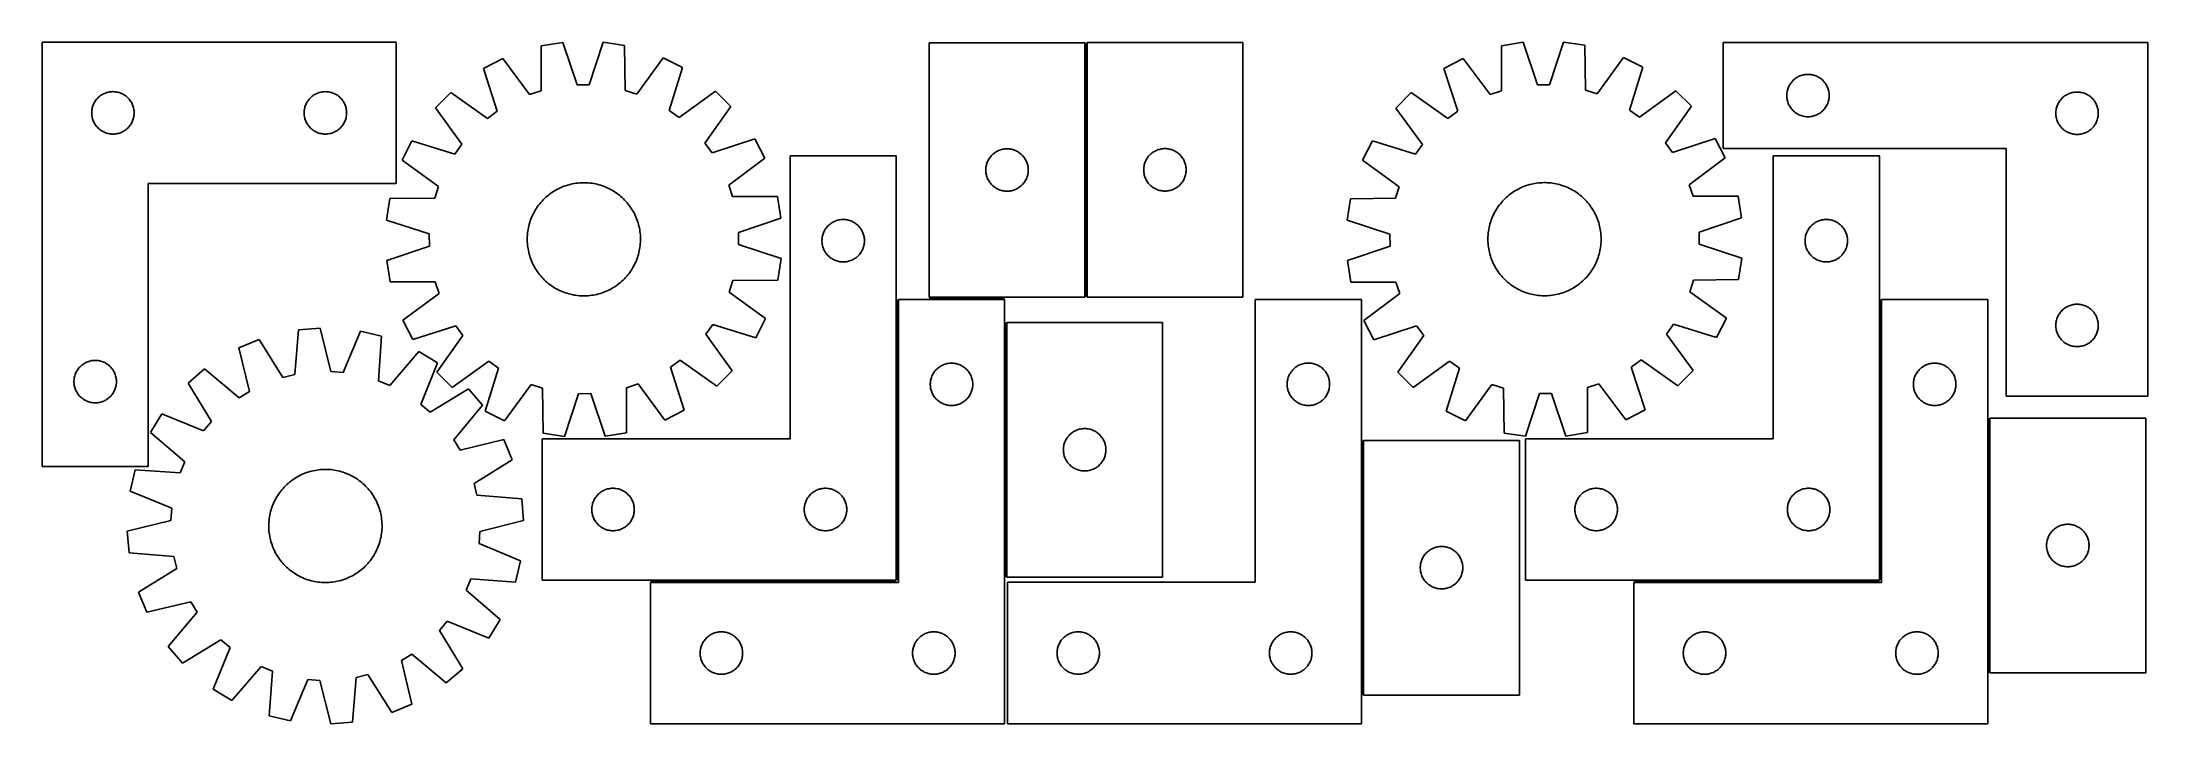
# Model space of a CAD drawing. Header units: millimetres. Extents: x 7 to 1493, y 7 to 489.
import ezdxf

# ---------------------------------------------------------------- set-up
doc = ezdxf.new("R2010")
doc.units = ezdxf.units.MM
doc.layers.add('COMMON', color=5, linetype='CONTINUOUS', true_color=0x0000ff)
doc.layers.add('CUT', color=7, linetype='CONTINUOUS', true_color=0x000000)

msp = doc.modelspace()

# ---------------------------------------------------------------- linework, layer by layer
at = {"layer": 'COMMON'}
for p, q in [((743.613488, 308.369167), (743.613488, 488.25345)), ((610.439849, 306.753449), (610.439849, 108.25345)), ((632.863487, 307.503449), (686.18985, 307.503449)), ((1304.627715, 306.766143), (1304.627715, 108.266144)), ((686.93985, 290.477326), (686.93985, 110.477326)), ((1381.127716, 222.813752), (1381.127716, 42.813752)), ((938.922393, 207.115265), (938.922393, 27.115265)), ((609.689849, 107.50345), (436.18985, 107.50345)), ((1303.877715, 107.516144), (1130.377716, 107.516144))]:
    msp.add_line(p, q, dxfattribs=at)
at = {"layer": 'CUT'}
for p, q in [((6.547567, 488.656517), (6.547567, 188.656517)), ((256.547567, 488.656517), (6.547567, 488.656517)), ((256.547567, 388.656517), (256.547567, 488.656517)), ((331.836394, 477.042527), (318.162063, 469.989641)), ((350.774961, 451.54144), (331.836394, 477.042527)), ((358.93447, 485.995743), (358.916432, 454.231386)), ((374.118994, 488.477836), (358.93447, 485.995743)), ((384.250372, 458.372522), (374.118994, 488.477836)), ((402.657492, 488.619085), (392.824611, 458.414959)), ((417.865841, 486.287419), (402.657492, 488.619085)), ((418.1983, 454.524796), (417.865841, 486.287419)), ((445.051214, 477.602874), (426.366, 451.915571)), ((458.794689, 470.685689), (445.051214, 477.602874)), ((632.863487, 488.25345), (632.863487, 308.25345)), ((742.863487, 488.25345), (632.863487, 488.25345)), ((742.863487, 308.25345), (742.863487, 488.25345)), ((854.363488, 488.369167), (744.363488, 488.369167)), ((744.363488, 488.369167), (744.363488, 308.369167)), ((854.363488, 308.369167), (854.363488, 488.369167)), ((1009.961457, 477.023576), (996.297734, 469.950161)), ((1028.938301, 451.55096), (1009.961457, 477.023576)), ((1052.226836, 488.522374), (1037.046057, 486.017479)), ((1037.046057, 486.017479), (1037.075724, 454.25313)), ((1062.403416, 458.432309), (1052.226836, 488.522374)), ((1080.765089, 488.706483), (1070.977581, 458.487624)), ((1095.976923, 486.39766), (1080.765089, 488.706483)), ((1096.357085, 454.635572), (1095.976923, 486.39766)), ((1123.175308, 477.753953), (1104.528694, 452.038617)), ((1136.929156, 470.857417), (1123.175308, 477.753953)), ((1493.438358, 488.399938), (1193.438358, 488.399938)), ((1193.438358, 488.399938), (1193.438358, 413.399938)), ((1493.438358, 238.399938), (1493.438358, 488.399938)), ((318.162063, 469.989641), (327.960634, 439.774367)), ((449.295686, 440.374904), (458.794689, 470.685689)), ((996.297734, 469.950161), (1006.141673, 439.749637)), ((1127.475687, 440.5324), (1136.929156, 470.857417)), ((1242.171379, 460.80222), (1242.696075, 461.3691)), ((1242.696075, 461.3691), (1243.249258, 461.908218)), ((1243.249258, 461.908218), (1243.82946, 462.418145)), ((1243.82946, 462.418145), (1244.435143, 462.897527)), ((1244.435143, 462.897527), (1245.064702, 463.345093)), ((1245.064702, 463.345093), (1245.716466, 463.759657)), ((1245.716466, 463.759657), (1246.388707, 464.14012)), ((1246.388707, 464.14012), (1247.079642, 464.485472)), ((1247.079642, 464.485472), (1247.787439, 464.794797)), ((1247.787439, 464.794797), (1248.510222, 465.067276)), ((1248.510222, 465.067276), (1249.246073, 465.302186)), ((1249.246073, 465.302186), (1249.993042, 465.498904)), ((1249.993042, 465.498904), (1250.749146, 465.656907)), ((1250.749146, 465.656907), (1251.512382, 465.775778)), ((1251.512382, 465.775778), (1252.280726, 465.855201)), ((1252.280726, 465.855201), (1253.052139, 465.894965)), ((1253.052139, 465.894965), (1253.824576, 465.894965)), ((1253.824576, 465.894965), (1254.59599, 465.855201)), ((1254.59599, 465.855201), (1255.364333, 465.775778)), ((1255.364333, 465.775778), (1256.127569, 465.656907)), ((1256.127569, 465.656907), (1256.883674, 465.498904)), ((1256.883674, 465.498904), (1257.630642, 465.302186)), ((1257.630642, 465.302186), (1258.366493, 465.067276)), ((1258.366493, 465.067276), (1259.089276, 464.794797)), ((1259.089276, 464.794797), (1259.797074, 464.485472)), ((1259.797074, 464.485472), (1260.488009, 464.14012)), ((1260.488009, 464.14012), (1261.16025, 463.759657)), ((1261.16025, 463.759657), (1261.812014, 463.345093)), ((1261.812014, 463.345093), (1262.441572, 462.897527)), ((1262.441572, 462.897527), (1263.047255, 462.418145)), ((1263.047255, 462.418145), (1263.627458, 461.908218)), ((1263.627458, 461.908218), (1264.180641, 461.3691)), ((1264.180641, 461.3691), (1264.705337, 460.80222)), ((43.307385, 445.706168), (43.687848, 446.378409)), ((43.687848, 446.378409), (44.102412, 447.030173)), ((44.102412, 447.030173), (44.549979, 447.659731)), ((44.549979, 447.659731), (45.029361, 448.265415)), ((45.029361, 448.265415), (45.539287, 448.845617)), ((45.539287, 448.845617), (46.078405, 449.3988)), ((46.078405, 449.3988), (46.645285, 449.923496)), ((46.645285, 449.923496), (47.238425, 450.418314)), ((47.238425, 450.418314), (47.856251, 450.881942)), ((47.856251, 450.881942), (48.497124, 451.31315)), ((48.497124, 451.31315), (49.159346, 451.710796)), ((49.159346, 451.710796), (49.84116, 452.073823)), ((49.84116, 452.073823), (50.540759, 452.401271)), ((50.540759, 452.401271), (51.256286, 452.692269)), ((51.256286, 452.692269), (51.985845, 452.946048)), ((51.985845, 452.946048), (52.7275, 453.161933)), ((52.7275, 453.161933), (53.479286, 453.339352)), ((53.479286, 453.339352), (54.239209, 453.477835)), ((54.239209, 453.477835), (55.005252, 453.577015)), ((55.005252, 453.577015), (55.775386, 453.636628)), ((55.775386, 453.636628), (56.547567, 453.656517)), ((56.547567, 453.656517), (57.319749, 453.636628)), ((57.319749, 453.636628), (58.089882, 453.577015)), ((58.089882, 453.577015), (58.855926, 453.477835)), ((58.855926, 453.477835), (59.615848, 453.339352)), ((59.615848, 453.339352), (60.367634, 453.161933)), ((60.367634, 453.161933), (61.10929, 452.946048)), ((61.10929, 452.946048), (61.838849, 452.692269)), ((61.838849, 452.692269), (62.554376, 452.401271)), ((62.554376, 452.401271), (63.253974, 452.073823)), ((63.253974, 452.073823), (63.935788, 451.710796)), ((63.935788, 451.710796), (64.59801, 451.31315)), ((64.59801, 451.31315), (65.238884, 450.881942)), ((65.238884, 450.881942), (65.856709, 450.418314)), ((65.856709, 450.418314), (66.449849, 449.923496)), ((66.449849, 449.923496), (67.01673, 449.3988)), ((67.01673, 449.3988), (67.555848, 448.845617)), ((67.555848, 448.845617), (68.065774, 448.265415)), ((68.065774, 448.265415), (68.545156, 447.659731)), ((68.545156, 447.659731), (68.992722, 447.030173)), ((68.992722, 447.030173), (69.407287, 446.378409)), ((69.407287, 446.378409), (69.787749, 445.706168)), ((193.307385, 445.706168), (193.687848, 446.378409)), ((193.687848, 446.378409), (194.102412, 447.030173)), ((194.102412, 447.030173), (194.549979, 447.659731)), ((194.549979, 447.659731), (195.029361, 448.265415)), ((195.029361, 448.265415), (195.539287, 448.845617)), ((195.539287, 448.845617), (196.078405, 449.3988)), ((196.078405, 449.3988), (196.645285, 449.923496)), ((196.645285, 449.923496), (197.238425, 450.418314)), ((197.238425, 450.418314), (197.856251, 450.881942)), ((197.856251, 450.881942), (198.497124, 451.31315)), ((198.497124, 451.31315), (199.159346, 451.710796)), ((199.159346, 451.710796), (199.84116, 452.073823)), ((199.84116, 452.073823), (200.540759, 452.401271)), ((200.540759, 452.401271), (201.256286, 452.692269)), ((201.256286, 452.692269), (201.985845, 452.946048)), ((201.985845, 452.946048), (202.7275, 453.161933)), ((202.7275, 453.161933), (203.479286, 453.339352)), ((203.479286, 453.339352), (204.239209, 453.477835)), ((204.239209, 453.477835), (205.005252, 453.577015)), ((205.005252, 453.577015), (205.775386, 453.636628)), ((205.775386, 453.636628), (206.547567, 453.656517)), ((206.547567, 453.656517), (207.319749, 453.636628)), ((207.319749, 453.636628), (208.089882, 453.577015)), ((208.089882, 453.577015), (208.855926, 453.477835)), ((208.855926, 453.477835), (209.615848, 453.339352)), ((209.615848, 453.339352), (210.367634, 453.161933)), ((210.367634, 453.161933), (211.10929, 452.946048)), ((211.10929, 452.946048), (211.838849, 452.692269)), ((211.838849, 452.692269), (212.554376, 452.401271)), ((212.554376, 452.401271), (213.253974, 452.073823)), ((213.253974, 452.073823), (213.935788, 451.710796)), ((213.935788, 451.710796), (214.59801, 451.31315)), ((214.59801, 451.31315), (215.238884, 450.881942)), ((215.238884, 450.881942), (215.856709, 450.418314)), ((215.856709, 450.418314), (216.449849, 449.923496)), ((216.449849, 449.923496), (217.01673, 449.3988)), ((217.01673, 449.3988), (217.555848, 448.845617)), ((217.555848, 448.845617), (218.065774, 448.265415)), ((218.065774, 448.265415), (218.545156, 447.659731)), ((218.545156, 447.659731), (218.992722, 447.030173)), ((218.992722, 447.030173), (219.407287, 446.378409)), ((219.407287, 446.378409), (219.787749, 445.706168)), ((295.156956, 453.10086), (284.331356, 442.167566)), ((321.048873, 434.700224), (295.156956, 453.10086)), ((358.916432, 454.231386), (350.774961, 451.54144)), ((392.824611, 458.414959), (384.250372, 458.372522)), ((426.366, 451.915571), (418.1983, 454.524796)), ((481.965843, 454.025454), (456.257335, 435.369426)), ((492.899137, 443.199853), (481.965843, 454.025454)), ((973.318018, 453.026848), (962.50885, 442.077308)), ((999.23754, 434.665119), (973.318018, 453.026848)), ((1037.075724, 454.25313), (1028.938301, 451.55096)), ((1070.977581, 458.487624), (1062.403416, 458.432309)), ((1104.528694, 452.038617), (1096.357085, 454.635572)), ((1160.125305, 454.232), (1134.444845, 435.537383)), ((1171.074846, 443.422832), (1160.125305, 454.232)), ((1238.438358, 450.899938), (1238.458246, 451.672119)), ((1238.458246, 450.127757), (1238.438358, 450.899938)), ((1238.458246, 451.672119), (1238.51786, 452.442253)), ((1238.51786, 449.357623), (1238.458246, 450.127757)), ((1238.51786, 452.442253), (1238.617039, 453.208297)), ((1238.617039, 448.591579), (1238.51786, 449.357623)), ((1238.617039, 453.208297), (1238.755522, 453.968219)), ((1238.755522, 447.831657), (1238.617039, 448.591579)), ((1238.755522, 453.968219), (1238.932942, 454.720005)), ((1238.932942, 447.079871), (1238.755522, 447.831657)), ((1238.932942, 454.720005), (1239.148827, 455.46166)), ((1239.148827, 446.338215), (1238.932942, 447.079871)), ((1239.148827, 455.46166), (1239.402605, 456.191219)), ((1239.402605, 445.608657), (1239.148827, 446.338215)), ((1239.402605, 456.191219), (1239.693604, 456.906746)), ((1239.693604, 456.906746), (1240.021051, 457.606345)), ((1240.021051, 457.606345), (1240.384079, 458.288159)), ((1240.384079, 458.288159), (1240.781724, 458.950381)), ((1240.781724, 458.950381), (1241.212933, 459.591254)), ((1241.212933, 459.591254), (1241.676561, 460.20908)), ((1241.676561, 460.20908), (1242.171379, 460.80222)), ((1264.705337, 460.80222), (1265.200155, 460.20908)), ((1265.200155, 460.20908), (1265.663783, 459.591254)), ((1265.663783, 459.591254), (1266.094991, 458.950381)), ((1266.094991, 458.950381), (1266.492636, 458.288159)), ((1266.492636, 458.288159), (1266.855664, 457.606345)), ((1266.855664, 457.606345), (1267.183111, 456.906746)), ((1267.183111, 456.906746), (1267.47411, 456.191219)), ((1267.47411, 456.191219), (1267.727888, 455.46166)), ((1267.727888, 446.338215), (1267.47411, 445.608657)), ((1267.727888, 455.46166), (1267.943774, 454.720005)), ((1267.943774, 447.079871), (1267.727888, 446.338215)), ((1267.943774, 454.720005), (1268.121193, 453.968219)), ((1268.121193, 447.831657), (1267.943774, 447.079871)), ((1268.121193, 453.968219), (1268.259676, 453.208297)), ((1268.259676, 448.591579), (1268.121193, 447.831657)), ((1268.259676, 453.208297), (1268.358856, 452.442253)), ((1268.358856, 449.357623), (1268.259676, 448.591579)), ((1268.358856, 452.442253), (1268.418469, 451.672119)), ((1268.418469, 450.127757), (1268.358856, 449.357623)), ((1268.418469, 451.672119), (1268.438358, 450.899938)), ((1268.438358, 450.899938), (1268.418469, 450.127757)), ((1430.384079, 445.788159), (1430.781724, 446.450381)), ((1430.781724, 446.450381), (1431.212933, 447.091254)), ((1431.212933, 447.091254), (1431.676561, 447.70908)), ((1431.676561, 447.70908), (1432.171379, 448.30222)), ((1432.171379, 448.30222), (1432.696075, 448.8691)), ((1432.696075, 448.8691), (1433.249258, 449.408218)), ((1433.249258, 449.408218), (1433.82946, 449.918145)), ((1433.82946, 449.918145), (1434.435143, 450.397527)), ((1434.435143, 450.397527), (1435.064702, 450.845093)), ((1435.064702, 450.845093), (1435.716466, 451.259657)), ((1435.716466, 451.259657), (1436.388707, 451.64012)), ((1436.388707, 451.64012), (1437.079642, 451.985472)), ((1437.079642, 451.985472), (1437.787439, 452.294797)), ((1437.787439, 452.294797), (1438.510222, 452.567276)), ((1438.510222, 452.567276), (1439.246073, 452.802186)), ((1439.246073, 452.802186), (1439.993042, 452.998904)), ((1439.993042, 452.998904), (1440.749146, 453.156907)), ((1440.749146, 453.156907), (1441.512382, 453.275778)), ((1441.512382, 453.275778), (1442.280726, 453.355201)), ((1442.280726, 453.355201), (1443.052139, 453.394965)), ((1443.052139, 453.394965), (1443.824576, 453.394965)), ((1443.824576, 453.394965), (1444.59599, 453.355201)), ((1444.59599, 453.355201), (1445.364333, 453.275778)), ((1445.364333, 453.275778), (1446.127569, 453.156907)), ((1446.127569, 453.156907), (1446.883674, 452.998904)), ((1446.883674, 452.998904), (1447.630642, 452.802186)), ((1447.630642, 452.802186), (1448.366493, 452.567276)), ((1448.366493, 452.567276), (1449.089276, 452.294797)), ((1449.089276, 452.294797), (1449.797074, 451.985472)), ((1449.797074, 451.985472), (1450.488009, 451.64012)), ((1450.488009, 451.64012), (1451.16025, 451.259657)), ((1451.16025, 451.259657), (1451.812014, 450.845093)), ((1451.812014, 450.845093), (1452.441572, 450.397527)), ((1452.441572, 450.397527), (1453.047255, 449.918145)), ((1453.047255, 449.918145), (1453.627458, 449.408218)), ((1453.627458, 449.408218), (1454.180641, 448.8691)), ((1454.180641, 448.8691), (1454.705337, 448.30222)), ((1454.705337, 448.30222), (1455.200155, 447.70908)), ((1455.200155, 447.70908), (1455.663783, 447.091254)), ((1455.663783, 447.091254), (1456.094991, 446.450381)), ((1456.094991, 446.450381), (1456.492636, 445.788159)), ((41.55254, 439.042736), (41.592304, 439.814149)), ((41.55254, 438.270298), (41.55254, 439.042736)), ((41.592304, 437.498885), (41.55254, 438.270298)), ((41.592304, 439.814149), (41.671727, 440.582492)), ((41.671727, 436.730542), (41.592304, 437.498885)), ((41.671727, 440.582492), (41.790598, 441.345728)), ((41.790598, 435.967306), (41.671727, 436.730542)), ((41.790598, 441.345728), (41.948602, 442.101833)), ((41.948602, 435.211201), (41.790598, 435.967306)), ((41.948602, 442.101833), (42.145319, 442.848802)), ((42.145319, 434.464232), (41.948602, 435.211201)), ((42.145319, 442.848802), (42.380229, 443.584653)), ((42.380229, 433.728381), (42.145319, 434.464232)), ((42.380229, 443.584653), (42.652708, 444.307435)), ((42.652708, 433.005599), (42.380229, 433.728381)), ((42.652708, 444.307435), (42.962033, 445.015233)), ((42.962033, 432.297801), (42.652708, 433.005599)), ((42.962033, 445.015233), (43.307385, 445.706168)), ((43.307385, 431.606866), (42.962033, 432.297801)), ((43.687848, 430.934625), (43.307385, 431.606866)), ((69.787749, 431.606866), (69.407287, 430.934625)), ((69.787749, 445.706168), (70.133101, 445.015233)), ((70.133101, 432.297801), (69.787749, 431.606866)), ((70.133101, 445.015233), (70.442427, 444.307435)), ((70.442427, 433.005599), (70.133101, 432.297801)), ((70.442427, 444.307435), (70.714906, 443.584653)), ((70.714906, 433.728381), (70.442427, 433.005599)), ((70.714906, 443.584653), (70.949815, 442.848802)), ((70.949815, 434.464232), (70.714906, 433.728381)), ((70.949815, 442.848802), (71.146533, 442.101833)), ((71.146533, 435.211201), (70.949815, 434.464232)), ((71.146533, 442.101833), (71.304536, 441.345728)), ((71.304536, 435.967306), (71.146533, 435.211201)), ((71.304536, 441.345728), (71.423407, 440.582492)), ((71.423407, 436.730542), (71.304536, 435.967306)), ((71.423407, 440.582492), (71.50283, 439.814149)), ((71.50283, 437.498885), (71.423407, 436.730542)), ((71.50283, 439.814149), (71.542594, 439.042736)), ((71.542594, 438.270298), (71.50283, 437.498885)), ((71.542594, 439.042736), (71.542594, 438.270298)), ((191.55254, 439.042736), (191.592304, 439.814149)), ((191.55254, 438.270298), (191.55254, 439.042736)), ((191.592304, 437.498885), (191.55254, 438.270298)), ((191.592304, 439.814149), (191.671727, 440.582492)), ((191.671727, 436.730542), (191.592304, 437.498885)), ((191.671727, 440.582492), (191.790598, 441.345728)), ((191.790598, 435.967306), (191.671727, 436.730542)), ((191.790598, 441.345728), (191.948602, 442.101833)), ((191.948602, 435.211201), (191.790598, 435.967306)), ((191.948602, 442.101833), (192.145319, 442.848802)), ((192.145319, 434.464232), (191.948602, 435.211201)), ((192.145319, 442.848802), (192.380229, 443.584653)), ((192.380229, 433.728381), (192.145319, 434.464232)), ((192.380229, 443.584653), (192.652708, 444.307435)), ((192.652708, 433.005599), (192.380229, 433.728381)), ((192.652708, 444.307435), (192.962033, 445.015233)), ((192.962033, 432.297801), (192.652708, 433.005599)), ((192.962033, 445.015233), (193.307385, 445.706168)), ((193.307385, 431.606866), (192.962033, 432.297801)), ((193.687848, 430.934625), (193.307385, 431.606866)), ((219.787749, 431.606866), (219.407287, 430.934625)), ((219.787749, 445.706168), (220.133101, 445.015233)), ((220.133101, 432.297801), (219.787749, 431.606866)), ((220.133101, 445.015233), (220.442427, 444.307435)), ((220.442427, 433.005599), (220.133101, 432.297801)), ((220.442427, 444.307435), (220.714906, 443.584653)), ((220.714906, 433.728381), (220.442427, 433.005599)), ((220.714906, 443.584653), (220.949815, 442.848802)), ((220.949815, 434.464232), (220.714906, 433.728381)), ((220.949815, 442.848802), (221.146533, 442.101833)), ((221.146533, 435.211201), (220.949815, 434.464232)), ((221.146533, 442.101833), (221.304536, 441.345728)), ((221.304536, 435.967306), (221.146533, 435.211201)), ((221.304536, 441.345728), (221.423407, 440.582492)), ((221.423407, 436.730542), (221.304536, 435.967306)), ((221.423407, 440.582492), (221.50283, 439.814149)), ((221.50283, 437.498885), (221.423407, 436.730542)), ((221.50283, 439.814149), (221.542594, 439.042736)), ((221.542594, 438.270298), (221.50283, 437.498885)), ((221.542594, 439.042736), (221.542594, 438.270298)), ((284.331356, 442.167566), (302.987384, 416.459058)), ((327.960634, 439.774367), (321.048873, 434.700224)), ((456.257335, 435.369426), (449.295686, 440.374904)), ((474.498501, 417.307937), (492.899137, 443.199853)), ((962.50885, 442.077308), (981.203467, 416.396848)), ((1006.141673, 439.749637), (999.23754, 434.665119)), ((1134.444845, 435.537383), (1127.475687, 440.5324)), ((1152.713116, 417.50331), (1171.074846, 443.422832)), ((1239.693604, 444.893129), (1239.402605, 445.608657)), ((1240.021051, 444.193531), (1239.693604, 444.893129)), ((1240.384079, 443.511717), (1240.021051, 444.193531)), ((1240.781724, 442.849495), (1240.384079, 443.511717)), ((1241.212933, 442.208621), (1240.781724, 442.849495)), ((1241.676561, 441.590796), (1241.212933, 442.208621)), ((1242.171379, 440.997656), (1241.676561, 441.590796)), ((1242.696075, 440.430776), (1242.171379, 440.997656)), ((1243.249258, 439.891657), (1242.696075, 440.430776)), ((1243.82946, 439.381731), (1243.249258, 439.891657)), ((1244.435143, 438.902349), (1243.82946, 439.381731)), ((1245.064702, 438.454783), (1244.435143, 438.902349)), ((1245.716466, 438.040218), (1245.064702, 438.454783)), ((1246.388707, 437.659756), (1245.716466, 438.040218)), ((1247.079642, 437.314404), (1246.388707, 437.659756)), ((1247.787439, 437.005078), (1247.079642, 437.314404)), ((1248.510222, 436.732599), (1247.787439, 437.005078)), ((1249.246073, 436.49769), (1248.510222, 436.732599)), ((1249.993042, 436.300972), (1249.246073, 436.49769)), ((1250.749146, 436.142969), (1249.993042, 436.300972)), ((1251.512382, 436.024098), (1250.749146, 436.142969)), ((1252.280726, 435.944675), (1251.512382, 436.024098)), ((1253.052139, 435.904911), (1252.280726, 435.944675)), ((1253.824576, 435.904911), (1253.052139, 435.904911)), ((1254.59599, 435.944675), (1253.824576, 435.904911)), ((1255.364333, 436.024098), (1254.59599, 435.944675)), ((1256.127569, 436.142969), (1255.364333, 436.024098)), ((1256.883674, 436.300972), (1256.127569, 436.142969)), ((1257.630642, 436.49769), (1256.883674, 436.300972)), ((1258.366493, 436.732599), (1257.630642, 436.49769)), ((1259.089276, 437.005078), (1258.366493, 436.732599)), ((1259.797074, 437.314404), (1259.089276, 437.005078)), ((1260.488009, 437.659756), (1259.797074, 437.314404)), ((1261.16025, 438.040218), (1260.488009, 437.659756)), ((1261.812014, 438.454783), (1261.16025, 438.040218)), ((1262.441572, 438.902349), (1261.812014, 438.454783)), ((1263.047255, 439.381731), (1262.441572, 438.902349)), ((1263.627458, 439.891657), (1263.047255, 439.381731)), ((1264.180641, 440.430776), (1263.627458, 439.891657)), ((1264.705337, 440.997656), (1264.180641, 440.430776)), ((1265.200155, 441.590796), (1264.705337, 440.997656)), ((1265.663783, 442.208621), (1265.200155, 441.590796)), ((1266.094991, 442.849495), (1265.663783, 442.208621)), ((1266.492636, 443.511717), (1266.094991, 442.849495)), ((1266.855664, 444.193531), (1266.492636, 443.511717)), ((1267.183111, 444.893129), (1266.855664, 444.193531)), ((1267.47411, 445.608657), (1267.183111, 444.893129)), ((1428.438358, 438.399938), (1428.458246, 439.172119)), ((1428.458246, 437.627757), (1428.438358, 438.399938)), ((1428.458246, 439.172119), (1428.51786, 439.942253)), ((1428.51786, 436.857623), (1428.458246, 437.627757)), ((1428.51786, 439.942253), (1428.617039, 440.708297)), ((1428.617039, 436.091579), (1428.51786, 436.857623)), ((1428.617039, 440.708297), (1428.755522, 441.468219)), ((1428.755522, 435.331657), (1428.617039, 436.091579)), ((1428.755522, 441.468219), (1428.932942, 442.220005)), ((1428.932942, 434.579871), (1428.755522, 435.331657)), ((1428.932942, 442.220005), (1429.148827, 442.96166)), ((1429.148827, 433.838215), (1428.932942, 434.579871)), ((1429.148827, 442.96166), (1429.402605, 443.691219)), ((1429.402605, 433.108657), (1429.148827, 433.838215)), ((1429.402605, 443.691219), (1429.693604, 444.406746)), ((1429.693604, 432.393129), (1429.402605, 433.108657)), ((1429.693604, 444.406746), (1430.021051, 445.106345)), ((1430.021051, 431.693531), (1429.693604, 432.393129)), ((1430.021051, 445.106345), (1430.384079, 445.788159)), ((1430.384079, 431.011717), (1430.021051, 431.693531)), ((1456.492636, 445.788159), (1456.855664, 445.106345)), ((1456.855664, 431.693531), (1456.492636, 431.011717)), ((1456.855664, 445.106345), (1457.183111, 444.406746)), ((1457.183111, 432.393129), (1456.855664, 431.693531)), ((1457.183111, 444.406746), (1457.47411, 443.691219)), ((1457.47411, 433.108657), (1457.183111, 432.393129)), ((1457.47411, 443.691219), (1457.727888, 442.96166)), ((1457.727888, 433.838215), (1457.47411, 433.108657)), ((1457.727888, 442.96166), (1457.943774, 442.220005)), ((1457.943774, 434.579871), (1457.727888, 433.838215)), ((1457.943774, 442.220005), (1458.121193, 441.468219)), ((1458.121193, 435.331657), (1457.943774, 434.579871)), ((1458.121193, 441.468219), (1458.259676, 440.708297)), ((1458.259676, 436.091579), (1458.121193, 435.331657)), ((1458.259676, 440.708297), (1458.358856, 439.942253)), ((1458.358856, 436.857623), (1458.259676, 436.091579)), ((1458.358856, 439.942253), (1458.418469, 439.172119)), ((1458.418469, 437.627757), (1458.358856, 436.857623)), ((1458.418469, 439.172119), (1458.438358, 438.399938)), ((1458.438358, 438.399938), (1458.418469, 437.627757)), ((44.102412, 430.282861), (43.687848, 430.934625)), ((44.549979, 429.653303), (44.102412, 430.282861)), ((45.029361, 429.047619), (44.549979, 429.653303)), ((45.539287, 428.467417), (45.029361, 429.047619)), ((46.078405, 427.914234), (45.539287, 428.467417)), ((46.645285, 427.389538), (46.078405, 427.914234)), ((47.238425, 426.89472), (46.645285, 427.389538)), ((47.856251, 426.431092), (47.238425, 426.89472)), ((48.497124, 425.999884), (47.856251, 426.431092)), ((49.159346, 425.602238), (48.497124, 425.999884)), ((49.84116, 425.239211), (49.159346, 425.602238)), ((50.540759, 424.911763), (49.84116, 425.239211)), ((51.256286, 424.620765), (50.540759, 424.911763)), ((51.985845, 424.366986), (51.256286, 424.620765)), ((52.7275, 424.151101), (51.985845, 424.366986)), ((53.479286, 423.973682), (52.7275, 424.151101)), ((54.239209, 423.835199), (53.479286, 423.973682)), ((55.005252, 423.736019), (54.239209, 423.835199)), ((55.775386, 423.676406), (55.005252, 423.736019)), ((56.547567, 423.656517), (55.775386, 423.676406)), ((57.319749, 423.676406), (56.547567, 423.656517)), ((58.089882, 423.736019), (57.319749, 423.676406)), ((58.855926, 423.835199), (58.089882, 423.736019)), ((59.615848, 423.973682), (58.855926, 423.835199)), ((60.367634, 424.151101), (59.615848, 423.973682)), ((61.10929, 424.366986), (60.367634, 424.151101)), ((61.838849, 424.620765), (61.10929, 424.366986)), ((62.554376, 424.911763), (61.838849, 424.620765)), ((63.253974, 425.239211), (62.554376, 424.911763)), ((63.935788, 425.602238), (63.253974, 425.239211)), ((64.59801, 425.999884), (63.935788, 425.602238)), ((65.238884, 426.431092), (64.59801, 425.999884)), ((65.856709, 426.89472), (65.238884, 426.431092)), ((66.449849, 427.389538), (65.856709, 426.89472)), ((67.01673, 427.914234), (66.449849, 427.389538)), ((67.555848, 428.467417), (67.01673, 427.914234)), ((68.065774, 429.047619), (67.555848, 428.467417)), ((68.545156, 429.653303), (68.065774, 429.047619)), ((68.992722, 430.282861), (68.545156, 429.653303)), ((69.407287, 430.934625), (68.992722, 430.282861)), ((194.102412, 430.282861), (193.687848, 430.934625)), ((194.549979, 429.653303), (194.102412, 430.282861)), ((195.029361, 429.047619), (194.549979, 429.653303)), ((195.539287, 428.467417), (195.029361, 429.047619)), ((196.078405, 427.914234), (195.539287, 428.467417)), ((196.645285, 427.389538), (196.078405, 427.914234)), ((197.238425, 426.89472), (196.645285, 427.389538)), ((197.856251, 426.431092), (197.238425, 426.89472)), ((198.497124, 425.999884), (197.856251, 426.431092)), ((199.159346, 425.602238), (198.497124, 425.999884)), ((199.84116, 425.239211), (199.159346, 425.602238)), ((200.540759, 424.911763), (199.84116, 425.239211)), ((201.256286, 424.620765), (200.540759, 424.911763)), ((201.985845, 424.366986), (201.256286, 424.620765)), ((202.7275, 424.151101), (201.985845, 424.366986)), ((203.479286, 423.973682), (202.7275, 424.151101)), ((204.239209, 423.835199), (203.479286, 423.973682)), ((205.005252, 423.736019), (204.239209, 423.835199)), ((205.775386, 423.676406), (205.005252, 423.736019)), ((206.547567, 423.656517), (205.775386, 423.676406)), ((207.319749, 423.676406), (206.547567, 423.656517)), ((208.089882, 423.736019), (207.319749, 423.676406)), ((208.855926, 423.835199), (208.089882, 423.736019)), ((209.615848, 423.973682), (208.855926, 423.835199)), ((210.367634, 424.151101), (209.615848, 423.973682)), ((211.10929, 424.366986), (210.367634, 424.151101)), ((211.838849, 424.620765), (211.10929, 424.366986)), ((212.554376, 424.911763), (211.838849, 424.620765)), ((213.253974, 425.239211), (212.554376, 424.911763)), ((213.935788, 425.602238), (213.253974, 425.239211)), ((214.59801, 425.999884), (213.935788, 425.602238)), ((215.238884, 426.431092), (214.59801, 425.999884)), ((215.856709, 426.89472), (215.238884, 426.431092)), ((216.449849, 427.389538), (215.856709, 426.89472)), ((217.01673, 427.914234), (216.449849, 427.389538)), ((217.555848, 428.467417), (217.01673, 427.914234)), ((218.065774, 429.047619), (217.555848, 428.467417)), ((218.545156, 429.653303), (218.065774, 429.047619)), ((218.992722, 430.282861), (218.545156, 429.653303)), ((219.407287, 430.934625), (218.992722, 430.282861)), ((267.67112, 418.996412), (260.753936, 405.252937)), ((297.981905, 409.497409), (267.67112, 418.996412)), ((302.987384, 416.459058), (297.981905, 409.497409)), ((479.572645, 410.396176), (474.498501, 417.307937)), ((509.787918, 420.194747), (479.572645, 410.396176)), ((516.840804, 406.520416), (509.787918, 420.194747)), ((945.883433, 418.881159), (938.986897, 405.127311)), ((976.20845, 409.427689), (945.883433, 418.881159)), ((981.203467, 416.396848), (976.20845, 409.427689)), ((1157.797634, 410.599178), (1152.713116, 417.50331)), ((1187.998158, 420.443116), (1157.797634, 410.599178)), ((1195.071573, 406.779393), (1187.998158, 420.443116)), ((1430.781724, 430.349495), (1430.384079, 431.011717)), ((1431.212933, 429.708621), (1430.781724, 430.349495)), ((1431.676561, 429.090796), (1431.212933, 429.708621)), ((1432.171379, 428.497656), (1431.676561, 429.090796)), ((1432.696075, 427.930776), (1432.171379, 428.497656)), ((1433.249258, 427.391657), (1432.696075, 427.930776)), ((1433.82946, 426.881731), (1433.249258, 427.391657)), ((1434.435143, 426.402349), (1433.82946, 426.881731)), ((1435.064702, 425.954783), (1434.435143, 426.402349)), ((1435.716466, 425.540218), (1435.064702, 425.954783)), ((1436.388707, 425.159756), (1435.716466, 425.540218)), ((1437.079642, 424.814404), (1436.388707, 425.159756)), ((1437.787439, 424.505078), (1437.079642, 424.814404)), ((1438.510222, 424.232599), (1437.787439, 424.505078)), ((1439.246073, 423.99769), (1438.510222, 424.232599)), ((1439.993042, 423.800972), (1439.246073, 423.99769)), ((1440.749146, 423.642969), (1439.993042, 423.800972)), ((1441.512382, 423.524098), (1440.749146, 423.642969)), ((1442.280726, 423.444675), (1441.512382, 423.524098)), ((1443.052139, 423.404911), (1442.280726, 423.444675)), ((1443.824576, 423.404911), (1443.052139, 423.404911)), ((1444.59599, 423.444675), (1443.824576, 423.404911)), ((1445.364333, 423.524098), (1444.59599, 423.444675)), ((1446.127569, 423.642969), (1445.364333, 423.524098)), ((1446.883674, 423.800972), (1446.127569, 423.642969)), ((1447.630642, 423.99769), (1446.883674, 423.800972)), ((1448.366493, 424.232599), (1447.630642, 423.99769)), ((1449.089276, 424.505078), (1448.366493, 424.232599)), ((1449.797074, 424.814404), (1449.089276, 424.505078)), ((1450.488009, 425.159756), (1449.797074, 424.814404)), ((1451.16025, 425.540218), (1450.488009, 425.159756)), ((1451.812014, 425.954783), (1451.16025, 425.540218)), ((1452.441572, 426.402349), (1451.812014, 425.954783)), ((1453.047255, 426.881731), (1452.441572, 426.402349)), ((1453.627458, 427.391657), (1453.047255, 426.881731)), ((1454.180641, 427.930776), (1453.627458, 427.391657)), ((1454.705337, 428.497656), (1454.180641, 427.930776)), ((1455.200155, 429.090796), (1454.705337, 428.497656)), ((1455.663783, 429.708621), (1455.200155, 429.090796)), ((1456.094991, 430.349495), (1455.663783, 429.708621)), ((1456.492636, 431.011717), (1456.094991, 430.349495)), ((260.753936, 405.252937), (286.441239, 386.567723)), ((491.339717, 387.581849), (516.840804, 406.520416)), ((609.689849, 408.25345), (534.689849, 408.25345)), ((534.689849, 408.25345), (534.689849, 208.25345)), ((609.689849, 108.25345), (609.689849, 408.25345)), ((673.106517, 400.942661), (673.264521, 401.698766)), ((673.264521, 401.698766), (673.461238, 402.445734)), ((673.461238, 402.445734), (673.696148, 403.181586)), ((673.696148, 403.181586), (673.968627, 403.904368)), ((673.968627, 403.904368), (674.277953, 404.612166)), ((674.277953, 404.612166), (674.623305, 405.303101)), ((674.623305, 405.303101), (675.003767, 405.975342)), ((675.003767, 405.975342), (675.418331, 406.627106)), ((675.418331, 406.627106), (675.865898, 407.256664)), ((675.865898, 407.256664), (676.34528, 407.862348)), ((676.34528, 407.862348), (676.855206, 408.44255)), ((676.855206, 408.44255), (677.394324, 408.995733)), ((677.394324, 408.995733), (677.961205, 409.520429)), ((677.961205, 409.520429), (678.554344, 410.015247)), ((678.554344, 410.015247), (679.17217, 410.478875)), ((679.17217, 410.478875), (679.813044, 410.910083)), ((679.813044, 410.910083), (680.475266, 411.307729)), ((680.475266, 411.307729), (681.15708, 411.670756)), ((681.15708, 411.670756), (681.856678, 411.998203)), ((681.856678, 411.998203), (682.572205, 412.289202)), ((682.572205, 412.289202), (683.301764, 412.542981)), ((683.301764, 412.542981), (684.04342, 412.758866)), ((684.04342, 412.758866), (684.795206, 412.936285)), ((684.795206, 412.936285), (685.555128, 413.074768)), ((685.555128, 413.074768), (686.321172, 413.173948)), ((686.321172, 413.173948), (687.091305, 413.233561)), ((687.091305, 413.233561), (687.863487, 413.25345)), ((687.863487, 413.25345), (688.635668, 413.233561)), ((688.635668, 413.233561), (689.405802, 413.173948)), ((689.405802, 413.173948), (690.171845, 413.074768)), ((690.171845, 413.074768), (690.931768, 412.936285)), ((690.931768, 412.936285), (691.683553, 412.758866)), ((691.683553, 412.758866), (692.425209, 412.542981)), ((692.425209, 412.542981), (693.154768, 412.289202)), ((693.154768, 412.289202), (693.870295, 411.998203)), ((693.870295, 411.998203), (694.569893, 411.670756)), ((694.569893, 411.670756), (695.251708, 411.307729)), ((695.251708, 411.307729), (695.91393, 410.910083)), ((695.91393, 410.910083), (696.554803, 410.478875)), ((696.554803, 410.478875), (697.172629, 410.015247)), ((697.172629, 410.015247), (697.765768, 409.520429)), ((697.765768, 409.520429), (698.332649, 408.995733)), ((698.332649, 408.995733), (698.871767, 408.44255)), ((698.871767, 408.44255), (699.381693, 407.862348)), ((699.381693, 407.862348), (699.861075, 407.256664)), ((699.861075, 407.256664), (700.308642, 406.627106)), ((700.308642, 406.627106), (700.723206, 405.975342)), ((700.723206, 405.975342), (701.103669, 405.303101)), ((701.103669, 405.303101), (701.449021, 404.612166)), ((701.449021, 404.612166), (701.758346, 403.904368)), ((701.758346, 403.904368), (702.030825, 403.181586)), ((702.030825, 403.181586), (702.265735, 402.445734)), ((702.265735, 402.445734), (702.462452, 401.698766)), ((702.462452, 401.698766), (702.620456, 400.942661)), ((784.606518, 401.058378), (784.764522, 401.814483)), ((784.764522, 401.814483), (784.961239, 402.561451)), ((784.961239, 402.561451), (785.196149, 403.297302)), ((785.196149, 403.297302), (785.468628, 404.020085)), ((785.468628, 404.020085), (785.777954, 404.727883)), ((785.777954, 404.727883), (786.123306, 405.418818)), ((786.123306, 405.418818), (786.503768, 406.091059)), ((786.503768, 406.091059), (786.918332, 406.742823)), ((786.918332, 406.742823), (787.365899, 407.372381)), ((787.365899, 407.372381), (787.845281, 407.978064)), ((787.845281, 407.978064), (788.355207, 408.558267)), ((788.355207, 408.558267), (788.894325, 409.11145)), ((788.894325, 409.11145), (789.461206, 409.636146)), ((789.461206, 409.636146), (790.054345, 410.130964)), ((790.054345, 410.130964), (790.672171, 410.594592)), ((790.672171, 410.594592), (791.313045, 411.0258)), ((791.313045, 411.0258), (791.975267, 411.423445)), ((791.975267, 411.423445), (792.657081, 411.786473)), ((792.657081, 411.786473), (793.356679, 412.11392)), ((793.356679, 412.11392), (794.072206, 412.404919)), ((794.072206, 412.404919), (794.801765, 412.658697)), ((794.801765, 412.658697), (795.543421, 412.874583)), ((795.543421, 412.874583), (796.295207, 413.052002)), ((796.295207, 413.052002), (797.055129, 413.190485)), ((797.055129, 413.190485), (797.821173, 413.289665)), ((797.821173, 413.289665), (798.591306, 413.349278)), ((798.591306, 413.349278), (799.363488, 413.369167)), ((799.363488, 413.369167), (800.135669, 413.349278)), ((800.135669, 413.349278), (800.905803, 413.289665)), ((800.905803, 413.289665), (801.671846, 413.190485)), ((801.671846, 413.190485), (802.431769, 413.052002)), ((802.431769, 413.052002), (803.183554, 412.874583)), ((803.183554, 412.874583), (803.92521, 412.658697)), ((803.92521, 412.658697), (804.654769, 412.404919)), ((804.654769, 412.404919), (805.370296, 412.11392)), ((805.370296, 412.11392), (806.069894, 411.786473)), ((806.069894, 411.786473), (806.751709, 411.423445)), ((806.751709, 411.423445), (807.413931, 411.0258)), ((807.413931, 411.0258), (808.054804, 410.594592)), ((808.054804, 410.594592), (808.67263, 410.130964)), ((808.67263, 410.130964), (809.265769, 409.636146)), ((809.265769, 409.636146), (809.83265, 409.11145)), ((809.83265, 409.11145), (810.371768, 408.558267)), ((810.371768, 408.558267), (810.881694, 407.978064)), ((810.881694, 407.978064), (811.361076, 407.372381)), ((811.361076, 407.372381), (811.808643, 406.742823)), ((811.808643, 406.742823), (812.223207, 406.091059)), ((812.223207, 406.091059), (812.60367, 405.418818)), ((812.60367, 405.418818), (812.949022, 404.727883)), ((812.949022, 404.727883), (813.258347, 404.020085)), ((813.258347, 404.020085), (813.530826, 403.297302)), ((813.530826, 403.297302), (813.765736, 402.561451)), ((813.765736, 402.561451), (813.962453, 401.814483)), ((813.962453, 401.814483), (814.120457, 401.058378)), ((938.986897, 405.127311), (964.702233, 386.480696)), ((1169.598957, 387.802549), (1195.071573, 406.779393)), ((1193.438358, 413.399938), (1393.438358, 413.399938)), ((1303.877715, 408.266144), (1228.877715, 408.266144)), ((1228.877715, 408.266144), (1228.877715, 208.266144)), ((1303.877715, 108.266144), (1303.877715, 408.266144)), ((1393.438358, 413.399938), (1393.438358, 238.399938)), ((81.547567, 188.656517), (81.547567, 388.656517)), ((81.547567, 388.656517), (256.547567, 388.656517)), ((373.877611, 386.278753), (375.047293, 386.737938)), ((375.047293, 386.737938), (376.230822, 387.160155)), ((376.230822, 387.160155), (377.427028, 387.544988)), ((377.427028, 387.544988), (378.634732, 387.892058)), ((378.634732, 387.892058), (379.852742, 388.201022)), ((379.852742, 388.201022), (381.079856, 388.471574)), ((381.079856, 388.471574), (382.314863, 388.703449)), ((382.314863, 388.703449), (383.556543, 388.896416)), ((383.556543, 388.896416), (384.803672, 389.050286)), ((384.803672, 389.050286), (386.055019, 389.164907)), ((386.055019, 389.164907), (387.309349, 389.240166)), ((387.309349, 389.240166), (388.565423, 389.275988)), ((388.565423, 389.275988), (389.822003, 389.272338)), ((389.822003, 389.272338), (391.077849, 389.22922)), ((391.077849, 389.22922), (392.33172, 389.146676)), ((392.33172, 389.146676), (393.58238, 389.024787)), ((393.58238, 389.024787), (394.828594, 388.863675)), ((394.828594, 388.863675), (396.069133, 388.663498)), ((396.069133, 388.663498), (397.302771, 388.424453)), ((397.302771, 388.424453), (398.528293, 388.146776)), ((398.528293, 388.146776), (399.744487, 387.830742)), ((399.744487, 387.830742), (400.950155, 387.476663)), ((400.950155, 387.476663), (402.144106, 387.084887)), ((402.144106, 387.084887), (403.325161, 386.655801)), ((403.325161, 386.655801), (404.492156, 386.18983)), ((494.029663, 379.440377), (491.339717, 387.581849)), ((672.86846, 398.639669), (672.908224, 399.411082)), ((672.86846, 397.867231), (672.86846, 398.639669)), ((672.908224, 397.095818), (672.86846, 397.867231)), ((672.908224, 399.411082), (672.987646, 400.179425)), ((672.987646, 396.327475), (672.908224, 397.095818)), ((672.987646, 400.179425), (673.106517, 400.942661)), ((673.106517, 395.564239), (672.987646, 396.327475)), ((673.264521, 394.808134), (673.106517, 395.564239)), ((673.461238, 394.061165), (673.264521, 394.808134)), ((673.696148, 393.325314), (673.461238, 394.061165)), ((673.968627, 392.602531), (673.696148, 393.325314)), ((674.277953, 391.894734), (673.968627, 392.602531)), ((674.623305, 391.203799), (674.277953, 391.894734)), ((675.003767, 390.531558), (674.623305, 391.203799)), ((675.418331, 389.879794), (675.003767, 390.531558)), ((675.865898, 389.250236), (675.418331, 389.879794)), ((676.34528, 388.644552), (675.865898, 389.250236)), ((676.855206, 388.06435), (676.34528, 388.644552)), ((677.394324, 387.511167), (676.855206, 388.06435)), ((677.961205, 386.986471), (677.394324, 387.511167)), ((678.554344, 386.491653), (677.961205, 386.986471)), ((697.765768, 386.986471), (697.172629, 386.491653)), ((698.332649, 387.511167), (697.765768, 386.986471)), ((698.871767, 388.06435), (698.332649, 387.511167)), ((699.381693, 388.644552), (698.871767, 388.06435)), ((699.861075, 389.250236), (699.381693, 388.644552)), ((700.308642, 389.879794), (699.861075, 389.250236)), ((700.723206, 390.531558), (700.308642, 389.879794)), ((701.103669, 391.203799), (700.723206, 390.531558)), ((701.449021, 391.894734), (701.103669, 391.203799)), ((701.758346, 392.602531), (701.449021, 391.894734)), ((702.030825, 393.325314), (701.758346, 392.602531)), ((702.265735, 394.061165), (702.030825, 393.325314)), ((702.462452, 394.808134), (702.265735, 394.061165)), ((702.620456, 395.564239), (702.462452, 394.808134)), ((702.620456, 400.942661), (702.739327, 400.179425)), ((702.739327, 396.327475), (702.620456, 395.564239)), ((702.739327, 400.179425), (702.818749, 399.411082)), ((702.818749, 397.095818), (702.739327, 396.327475)), ((702.818749, 399.411082), (702.858514, 398.639669)), ((702.858514, 397.867231), (702.818749, 397.095818)), ((702.858514, 398.639669), (702.858514, 397.867231)), ((784.368461, 398.755385), (784.408225, 399.526799)), ((784.368461, 397.982948), (784.368461, 398.755385)), ((784.408225, 397.211535), (784.368461, 397.982948)), ((784.408225, 399.526799), (784.487647, 400.295142)), ((784.487647, 396.443191), (784.408225, 397.211535)), ((784.487647, 400.295142), (784.606518, 401.058378)), ((784.606518, 395.679955), (784.487647, 396.443191)), ((784.764522, 394.923851), (784.606518, 395.679955)), ((784.961239, 394.176882), (784.764522, 394.923851)), ((785.196149, 393.441031), (784.961239, 394.176882)), ((785.468628, 392.718248), (785.196149, 393.441031)), ((785.777954, 392.010451), (785.468628, 392.718248)), ((786.123306, 391.319516), (785.777954, 392.010451)), ((786.503768, 390.647275), (786.123306, 391.319516)), ((786.918332, 389.995511), (786.503768, 390.647275)), ((787.365899, 389.365953), (786.918332, 389.995511)), ((787.845281, 388.760269), (787.365899, 389.365953)), ((788.355207, 388.180067), (787.845281, 388.760269)), ((788.894325, 387.626884), (788.355207, 388.180067)), ((789.461206, 387.102188), (788.894325, 387.626884)), ((790.054345, 386.60737), (789.461206, 387.102188)), ((790.672171, 386.143742), (790.054345, 386.60737)), ((808.67263, 386.60737), (808.054804, 386.143742)), ((809.265769, 387.102188), (808.67263, 386.60737)), ((809.83265, 387.626884), (809.265769, 387.102188)), ((810.371768, 388.180067), (809.83265, 387.626884)), ((810.881694, 388.760269), (810.371768, 388.180067)), ((811.361076, 389.365953), (810.881694, 388.760269)), ((811.808643, 389.995511), (811.361076, 389.365953)), ((812.223207, 390.647275), (811.808643, 389.995511)), ((812.60367, 391.319516), (812.223207, 390.647275)), ((812.949022, 392.010451), (812.60367, 391.319516)), ((813.258347, 392.718248), (812.949022, 392.010451)), ((813.530826, 393.441031), (813.258347, 392.718248)), ((813.765736, 394.176882), (813.530826, 393.441031)), ((813.962453, 394.923851), (813.765736, 394.176882)), ((814.120457, 395.679955), (813.962453, 394.923851)), ((814.120457, 401.058378), (814.239328, 400.295142)), ((814.239328, 396.443191), (814.120457, 395.679955)), ((814.239328, 400.295142), (814.31875, 399.526799)), ((814.31875, 397.211535), (814.239328, 396.443191)), ((814.31875, 399.526799), (814.358515, 398.755385)), ((814.358515, 397.982948), (814.31875, 397.211535)), ((814.358515, 398.755385), (814.358515, 397.982948)), ((1052.138941, 386.323044), (1053.307932, 386.783985)), ((1053.307932, 386.783985), (1054.490825, 387.207979)), ((1054.490825, 387.207979), (1055.686452, 387.594608)), ((1055.686452, 387.594608), (1056.893634, 387.943491)), ((1056.893634, 387.943491), (1058.111178, 388.254284)), ((1058.111178, 388.254284), (1059.337884, 388.526679)), ((1059.337884, 388.526679), (1060.572541, 388.760408)), ((1060.572541, 388.760408), (1061.813931, 388.95524)), ((1061.813931, 388.95524), (1063.060827, 389.110983)), ((1063.060827, 389.110983), (1064.312, 389.227483)), ((1064.312, 389.227483), (1065.566216, 389.304625)), ((1065.566216, 389.304625), (1066.822235, 389.342334)), ((1066.822235, 389.342334), (1068.078819, 389.340571)), ((1068.078819, 389.340571), (1069.334728, 389.299339)), ((1069.334728, 389.299339), (1070.588722, 389.218678)), ((1070.588722, 389.218678), (1071.839563, 389.098668)), ((1071.839563, 389.098668), (1073.086018, 388.939428)), ((1073.086018, 388.939428), (1074.326856, 388.741114)), ((1074.326856, 388.741114), (1075.560852, 388.503922)), ((1075.560852, 388.503922), (1076.786789, 388.228086)), ((1076.786789, 388.228086), (1078.003457, 387.913879)), ((1078.003457, 387.913879), (1079.209655, 387.561611)), ((1079.209655, 387.561611), (1080.404193, 387.171628)), ((1080.404193, 387.171628), (1081.585892, 386.744317)), ((1081.585892, 386.744317), (1082.753585, 386.280099)), ((1172.301127, 379.665126), (1169.598957, 387.802549)), ((252.069391, 378.067564), (249.737725, 362.859215)), ((283.832014, 378.400023), (252.069391, 378.067564)), ((286.441239, 386.567723), (283.832014, 378.400023)), ((355.709178, 371.337194), (356.418499, 372.374436)), ((356.418499, 372.374436), (357.160051, 373.388885)), ((357.160051, 373.388885), (357.933102, 374.379541)), ((357.933102, 374.379541), (358.736889, 375.345426)), ((358.736889, 375.345426), (359.570618, 376.285587)), ((359.570618, 376.285587), (360.433467, 377.199096)), ((360.433467, 377.199096), (361.324584, 378.085051)), ((361.324584, 378.085051), (362.24309, 378.942579)), ((362.24309, 378.942579), (363.188078, 379.770832)), ((363.188078, 379.770832), (364.158616, 380.568994)), ((364.158616, 380.568994), (365.153747, 381.336277)), ((365.153747, 381.336277), (366.172487, 382.071924)), ((366.172487, 382.071924), (367.213831, 382.775208)), ((367.213831, 382.775208), (368.276752, 383.445435)), ((368.276752, 383.445435), (369.360202, 384.081945)), ((369.360202, 384.081945), (370.46311, 384.684108)), ((370.46311, 384.684108), (371.584388, 385.251332)), ((371.584388, 385.251332), (372.722929, 385.783055)), ((372.722929, 385.783055), (373.877611, 386.278753)), ((404.492156, 386.18983), (405.643939, 385.687432)), ((405.643939, 385.687432), (406.779373, 385.149104)), ((406.779373, 385.149104), (407.897337, 384.575376)), ((407.897337, 384.575376), (408.996728, 383.966816)), ((408.996728, 383.966816), (410.076461, 383.324023)), ((410.076461, 383.324023), (411.135471, 382.647632)), ((411.135471, 382.647632), (412.172713, 381.93831)), ((412.172713, 381.93831), (413.187162, 381.196758)), ((413.187162, 381.196758), (414.177818, 380.423707)), ((414.177818, 380.423707), (415.143703, 379.619921)), ((415.143703, 379.619921), (416.083864, 378.786192)), ((416.083864, 378.786192), (416.997373, 377.923343)), ((416.997373, 377.923343), (417.883328, 377.032226)), ((417.883328, 377.032226), (418.740856, 376.11372)), ((418.740856, 376.11372), (419.569109, 375.168731)), ((419.569109, 375.168731), (420.367271, 374.198193)), ((420.367271, 374.198193), (421.134554, 373.203063)), ((421.134554, 373.203063), (421.870201, 372.184323)), ((421.870201, 372.184323), (422.573485, 371.142979)), ((525.794021, 379.422339), (494.029663, 379.440377)), ((528.276113, 364.237815), (525.794021, 379.422339)), ((679.17217, 386.028025), (678.554344, 386.491653)), ((679.813044, 385.596816), (679.17217, 386.028025)), ((680.475266, 385.199171), (679.813044, 385.596816)), ((681.15708, 384.836144), (680.475266, 385.199171)), ((681.856678, 384.508696), (681.15708, 384.836144)), ((682.572205, 384.217698), (681.856678, 384.508696)), ((683.301764, 383.963919), (682.572205, 384.217698)), ((684.04342, 383.748034), (683.301764, 383.963919)), ((684.795206, 383.570615), (684.04342, 383.748034)), ((685.555128, 383.432131), (684.795206, 383.570615)), ((686.321172, 383.332952), (685.555128, 383.432131)), ((687.091305, 383.273339), (686.321172, 383.332952)), ((687.863487, 383.25345), (687.091305, 383.273339)), ((688.635668, 383.273339), (687.863487, 383.25345)), ((689.405802, 383.332952), (688.635668, 383.273339)), ((690.171845, 383.432131), (689.405802, 383.332952)), ((690.931768, 383.570615), (690.171845, 383.432131)), ((691.683553, 383.748034), (690.931768, 383.570615)), ((692.425209, 383.963919), (691.683553, 383.748034)), ((693.154768, 384.217698), (692.425209, 383.963919)), ((693.870295, 384.508696), (693.154768, 384.217698)), ((694.569893, 384.836144), (693.870295, 384.508696)), ((695.251708, 385.199171), (694.569893, 384.836144)), ((695.91393, 385.596816), (695.251708, 385.199171)), ((696.554803, 386.028025), (695.91393, 385.596816)), ((697.172629, 386.491653), (696.554803, 386.028025)), ((791.313045, 385.712533), (790.672171, 386.143742)), ((791.975267, 385.314888), (791.313045, 385.712533)), ((792.657081, 384.951861), (791.975267, 385.314888)), ((793.356679, 384.624413), (792.657081, 384.951861)), ((794.072206, 384.333414), (793.356679, 384.624413)), ((794.801765, 384.079636), (794.072206, 384.333414)), ((795.543421, 383.863751), (794.801765, 384.079636)), ((796.295207, 383.686331), (795.543421, 383.863751)), ((797.055129, 383.547848), (796.295207, 383.686331)), ((797.821173, 383.448669), (797.055129, 383.547848)), ((798.591306, 383.389055), (797.821173, 383.448669)), ((799.363488, 383.369167), (798.591306, 383.389055)), ((800.135669, 383.389055), (799.363488, 383.369167)), ((800.905803, 383.448669), (800.135669, 383.389055)), ((801.671846, 383.547848), (800.905803, 383.448669)), ((802.431769, 383.686331), (801.671846, 383.547848)), ((803.183554, 383.863751), (802.431769, 383.686331)), ((803.92521, 384.079636), (803.183554, 383.863751)), ((804.654769, 384.333414), (803.92521, 384.079636)), ((805.370296, 384.624413), (804.654769, 384.333414)), ((806.069894, 384.951861), (805.370296, 384.624413)), ((806.751709, 385.314888), (806.069894, 384.951861)), ((807.413931, 385.712533), (806.751709, 385.314888)), ((808.054804, 386.143742), (807.413931, 385.712533)), ((930.34319, 377.928926), (928.034367, 362.717092)), ((962.105278, 378.309088), (930.34319, 377.928926)), ((964.702233, 386.480696), (962.105278, 378.309088)), ((1033.992968, 371.354215), (1034.700731, 372.392521)), ((1034.700731, 372.392521), (1035.440759, 373.408083)), ((1035.440759, 373.408083), (1036.212321, 374.399898)), ((1036.212321, 374.399898), (1037.014656, 375.36699)), ((1037.014656, 375.36699), (1037.846972, 376.308402)), ((1037.846972, 376.308402), (1038.708448, 377.223205)), ((1038.708448, 377.223205), (1039.598233, 378.110498)), ((1039.598233, 378.110498), (1040.515451, 378.969404)), ((1040.515451, 378.969404), (1041.459194, 379.799076)), ((1041.459194, 379.799076), (1042.428532, 380.598695)), ((1042.428532, 380.598695), (1043.422509, 381.367471)), ((1043.422509, 381.367471), (1044.440143, 382.104647)), ((1044.440143, 382.104647), (1045.48043, 382.809494)), ((1045.48043, 382.809494), (1046.542344, 383.481317)), ((1046.542344, 383.481317), (1047.624836, 384.119453)), ((1047.624836, 384.119453), (1048.726838, 384.723273)), ((1048.726838, 384.723273), (1049.847263, 385.292179)), ((1049.847263, 385.292179), (1050.985005, 385.825612)), ((1050.985005, 385.825612), (1052.138941, 386.323044)), ((1082.753585, 386.280099), (1083.906121, 385.779431)), ((1083.906121, 385.779431), (1085.042362, 385.242809)), ((1085.042362, 385.242809), (1086.161186, 384.670761)), ((1086.161186, 384.670761), (1087.26149, 384.063852)), ((1087.26149, 384.063852), (1088.342188, 383.422682)), ((1088.342188, 383.422682), (1089.402212, 382.747882)), ((1089.402212, 382.747882), (1090.440518, 382.040119)), ((1090.440518, 382.040119), (1091.45608, 381.300092)), ((1091.45608, 381.300092), (1092.447896, 380.528529)), ((1092.447896, 380.528529), (1093.414987, 379.726194)), ((1093.414987, 379.726194), (1094.356399, 378.893878)), ((1094.356399, 378.893878), (1095.271202, 378.032402)), ((1095.271202, 378.032402), (1096.158495, 377.142617)), ((1096.158495, 377.142617), (1097.017401, 376.2254)), ((1097.017401, 376.2254), (1097.847073, 375.281656)), ((1097.847073, 375.281656), (1098.646692, 374.312318)), ((1098.646692, 374.312318), (1099.415468, 373.318341)), ((1099.415468, 373.318341), (1100.152644, 372.300707)), ((1100.152644, 372.300707), (1100.857491, 371.26042)), ((1204.065476, 379.694793), (1172.301127, 379.665126)), ((1206.570371, 364.514014), (1204.065476, 379.694793)), ((249.737725, 362.859215), (279.94185, 353.026333)), ((349.693312, 356.270856), (349.932357, 357.504494)), ((349.932357, 357.504494), (350.210033, 358.730016)), ((350.210033, 358.730016), (350.526067, 359.94621)), ((350.526067, 359.94621), (350.880147, 361.151878)), ((350.880147, 361.151878), (351.271923, 362.345829)), ((351.271923, 362.345829), (351.701008, 363.526884)), ((351.701008, 363.526884), (352.16698, 364.693879)), ((352.16698, 364.693879), (352.669378, 365.845662)), ((352.669378, 365.845662), (353.207706, 366.981096)), ((353.207706, 366.981096), (353.781433, 368.09906)), ((353.781433, 368.09906), (354.389994, 369.198451)), ((354.389994, 369.198451), (355.032787, 370.278184)), ((355.032787, 370.278184), (355.709178, 371.337194)), ((422.573485, 371.142979), (423.243712, 370.080057)), ((423.243712, 370.080057), (423.880222, 368.996608)), ((423.880222, 368.996608), (424.482386, 367.8937)), ((424.482386, 367.8937), (425.049609, 366.772422)), ((425.049609, 366.772422), (425.581332, 365.63388)), ((425.581332, 365.63388), (426.077031, 364.479199)), ((426.077031, 364.479199), (426.536215, 363.309516)), ((426.536215, 363.309516), (426.958432, 362.125988)), ((426.958432, 362.125988), (427.343266, 360.929781)), ((427.343266, 360.929781), (427.690335, 359.722077)), ((427.690335, 359.722077), (427.999299, 358.504067)), ((427.999299, 358.504067), (428.269851, 357.276953)), ((428.269851, 357.276953), (428.501726, 356.041947)), ((498.170799, 354.106438), (528.276113, 364.237815)), ((559.744694, 356.627106), (560.192261, 357.256664)), ((560.192261, 357.256664), (560.671643, 357.862348)), ((560.671643, 357.862348), (561.181569, 358.44255)), ((561.181569, 358.44255), (561.720687, 358.995733)), ((561.720687, 358.995733), (562.287568, 359.520429)), ((562.287568, 359.520429), (562.880707, 360.015247)), ((562.880707, 360.015247), (563.498533, 360.478875)), ((563.498533, 360.478875), (564.139407, 360.910083)), ((564.139407, 360.910083), (564.801628, 361.307729)), ((564.801628, 361.307729), (565.483443, 361.670756)), ((565.483443, 361.670756), (566.183041, 361.998203)), ((566.183041, 361.998203), (566.898568, 362.289202)), ((566.898568, 362.289202), (567.628127, 362.542981)), ((567.628127, 362.542981), (568.369783, 362.758866)), ((568.369783, 362.758866), (569.121568, 362.936285)), ((569.121568, 362.936285), (569.881491, 363.074768)), ((569.881491, 363.074768), (570.647534, 363.173948)), ((570.647534, 363.173948), (571.417668, 363.233561)), ((571.417668, 363.233561), (572.189849, 363.25345)), ((572.189849, 363.25345), (572.962031, 363.233561)), ((572.962031, 363.233561), (573.732164, 363.173948)), ((573.732164, 363.173948), (574.498208, 363.074768)), ((574.498208, 363.074768), (575.25813, 362.936285)), ((575.25813, 362.936285), (576.009916, 362.758866)), ((576.009916, 362.758866), (576.751572, 362.542981)), ((576.751572, 362.542981), (577.481131, 362.289202)), ((577.481131, 362.289202), (578.196658, 361.998203)), ((578.196658, 361.998203), (578.896256, 361.670756)), ((578.896256, 361.670756), (579.57807, 361.307729)), ((579.57807, 361.307729), (580.240292, 360.910083)), ((580.240292, 360.910083), (580.881166, 360.478875)), ((580.881166, 360.478875), (581.498992, 360.015247)), ((581.498992, 360.015247), (582.092131, 359.520429)), ((582.092131, 359.520429), (582.659012, 358.995733)), ((582.659012, 358.995733), (583.19813, 358.44255)), ((583.19813, 358.44255), (583.708056, 357.862348)), ((583.708056, 357.862348), (584.187438, 357.256664)), ((584.187438, 357.256664), (584.635005, 356.627106)), ((928.034367, 362.717092), (958.253226, 352.929584)), ((1027.999736, 356.278859), (1028.236928, 357.512855)), ((1028.236928, 357.512855), (1028.512764, 358.738792)), ((1028.512764, 358.738792), (1028.826971, 359.95546)), ((1028.826971, 359.95546), (1029.179239, 361.161658)), ((1029.179239, 361.161658), (1029.569222, 362.356196)), ((1029.569222, 362.356196), (1029.996533, 363.537894)), ((1029.996533, 363.537894), (1030.460751, 364.705588)), ((1030.460751, 364.705588), (1030.961419, 365.858124)), ((1030.961419, 365.858124), (1031.498041, 366.994365)), ((1031.498041, 366.994365), (1032.070089, 368.113189)), ((1032.070089, 368.113189), (1032.676998, 369.213493)), ((1032.676998, 369.213493), (1033.318168, 370.294191)), ((1033.318168, 370.294191), (1033.992968, 371.354215)), ((1100.857491, 371.26042), (1101.529314, 370.198506)), ((1101.529314, 370.198506), (1102.16745, 369.116014)), ((1102.16745, 369.116014), (1102.77127, 368.014012)), ((1102.77127, 368.014012), (1103.340176, 366.893587)), ((1103.340176, 366.893587), (1103.873609, 365.755845)), ((1103.873609, 365.755845), (1104.371041, 364.601909)), ((1104.371041, 364.601909), (1104.831982, 363.432918)), ((1104.831982, 363.432918), (1105.255976, 362.250025)), ((1105.255976, 362.250025), (1105.642605, 361.054398)), ((1105.642605, 361.054398), (1105.991488, 359.847216)), ((1105.991488, 359.847216), (1106.302281, 358.629672)), ((1106.302281, 358.629672), (1106.574676, 357.402966)), ((1106.574676, 357.402966), (1106.808405, 356.168309)), ((1176.480306, 354.337434), (1206.570371, 364.514014)), ((1253.932559, 356.6398), (1254.380126, 357.269358)), ((1254.380126, 357.269358), (1254.859508, 357.875042)), ((1254.859508, 357.875042), (1255.369434, 358.455244)), ((1255.369434, 358.455244), (1255.908552, 359.008427)), ((1255.908552, 359.008427), (1256.475433, 359.533123)), ((1256.475433, 359.533123), (1257.068572, 360.027941)), ((1257.068572, 360.027941), (1257.686398, 360.491569)), ((1257.686398, 360.491569), (1258.327272, 360.922778)), ((1258.327272, 360.922778), (1258.989494, 361.320423)), ((1258.989494, 361.320423), (1259.671308, 361.68345)), ((1259.671308, 361.68345), (1260.370906, 362.010898)), ((1260.370906, 362.010898), (1261.086433, 362.301896)), ((1261.086433, 362.301896), (1261.815992, 362.555675)), ((1261.815992, 362.555675), (1262.557648, 362.77156)), ((1262.557648, 362.77156), (1263.309434, 362.948979)), ((1263.309434, 362.948979), (1264.069356, 363.087463)), ((1264.069356, 363.087463), (1264.8354, 363.186642)), ((1264.8354, 363.186642), (1265.605533, 363.246256)), ((1265.605533, 363.246256), (1266.377715, 363.266144)), ((1266.377715, 363.266144), (1267.149896, 363.246256)), ((1267.149896, 363.246256), (1267.92003, 363.186642)), ((1267.92003, 363.186642), (1268.686073, 363.087463)), ((1268.686073, 363.087463), (1269.445996, 362.948979)), ((1269.445996, 362.948979), (1270.197781, 362.77156)), ((1270.197781, 362.77156), (1270.939437, 362.555675)), ((1270.939437, 362.555675), (1271.668996, 362.301896)), ((1271.668996, 362.301896), (1272.384523, 362.010898)), ((1272.384523, 362.010898), (1273.084122, 361.68345)), ((1273.084122, 361.68345), (1273.765936, 361.320423)), ((1273.765936, 361.320423), (1274.428158, 360.922778)), ((1274.428158, 360.922778), (1275.069031, 360.491569)), ((1275.069031, 360.491569), (1275.686857, 360.027941)), ((1275.686857, 360.027941), (1276.279996, 359.533123)), ((1276.279996, 359.533123), (1276.846877, 359.008427)), ((1276.846877, 359.008427), (1277.385995, 358.455244)), ((1277.385995, 358.455244), (1277.895921, 357.875042)), ((1277.895921, 357.875042), (1278.375303, 357.269358)), ((1278.375303, 357.269358), (1278.82287, 356.6398)), ((279.984288, 344.452095), (249.878974, 334.320717)), ((279.94185, 353.026333), (279.984288, 344.452095)), ((349.080822, 348.767146), (349.084472, 350.023726)), ((349.116644, 347.511072), (349.080822, 348.767146)), ((349.084472, 350.023726), (349.12759, 351.279572)), ((349.191903, 346.256742), (349.116644, 347.511072)), ((349.12759, 351.279572), (349.210134, 352.533443)), ((349.306523, 345.005395), (349.191903, 346.256742)), ((349.210134, 352.533443), (349.332022, 353.784103)), ((349.460394, 343.758266), (349.306523, 345.005395)), ((349.332022, 353.784103), (349.493135, 355.030317)), ((349.653361, 342.516586), (349.460394, 343.758266)), ((349.493135, 355.030317), (349.693312, 356.270856)), ((349.885235, 341.281579), (349.653361, 342.516586)), ((428.461775, 342.287677), (428.22273, 341.054038)), ((428.661952, 343.528215), (428.461775, 342.287677)), ((428.501726, 356.041947), (428.694693, 354.800266)), ((428.823064, 344.77443), (428.661952, 343.528215)), ((428.694693, 354.800266), (428.848563, 353.553137)), ((428.944953, 346.025089), (428.823064, 344.77443)), ((428.848563, 353.553137), (428.963184, 352.301791)), ((429.027497, 347.278961), (428.944953, 346.025089)), ((428.963184, 352.301791), (429.038443, 351.047461)), ((429.070615, 348.534806), (429.027497, 347.278961)), ((429.038443, 351.047461), (429.074265, 349.791386)), ((429.074265, 349.791386), (429.070615, 348.534806)), ((498.213236, 345.532199), (498.170799, 354.106438)), ((528.417362, 335.699317), (498.213236, 345.532199)), ((557.194822, 348.639669), (557.234587, 349.411082)), ((557.194822, 347.867231), (557.194822, 348.639669)), ((557.234587, 347.095818), (557.194822, 347.867231)), ((557.234587, 349.411082), (557.314009, 350.179425)), ((557.314009, 346.327475), (557.234587, 347.095818)), ((557.314009, 350.179425), (557.43288, 350.942661)), ((557.43288, 345.564239), (557.314009, 346.327475)), ((557.43288, 350.942661), (557.590884, 351.698766)), ((557.590884, 344.808134), (557.43288, 345.564239)), ((557.590884, 351.698766), (557.787601, 352.445734)), ((557.787601, 344.061165), (557.590884, 344.808134)), ((557.787601, 352.445734), (558.022511, 353.181586)), ((558.022511, 343.325314), (557.787601, 344.061165)), ((558.022511, 353.181586), (558.29499, 353.904368)), ((558.29499, 342.602531), (558.022511, 343.325314)), ((558.29499, 353.904368), (558.604316, 354.612166)), ((558.604316, 341.894734), (558.29499, 342.602531)), ((558.604316, 354.612166), (558.949667, 355.303101)), ((558.949667, 355.303101), (559.33013, 355.975342)), ((559.33013, 355.975342), (559.744694, 356.627106)), ((584.635005, 356.627106), (585.049569, 355.975342)), ((585.049569, 355.975342), (585.430031, 355.303101)), ((585.430031, 355.303101), (585.775383, 354.612166)), ((585.775383, 354.612166), (586.084709, 353.904368)), ((586.084709, 342.602531), (585.775383, 341.894734)), ((586.084709, 353.904368), (586.357188, 353.181586)), ((586.357188, 343.325314), (586.084709, 342.602531)), ((586.357188, 353.181586), (586.592098, 352.445734)), ((586.592098, 344.061165), (586.357188, 343.325314)), ((586.592098, 352.445734), (586.788815, 351.698766)), ((586.788815, 344.808134), (586.592098, 344.061165)), ((586.788815, 351.698766), (586.946819, 350.942661)), ((586.946819, 345.564239), (586.788815, 344.808134)), ((586.946819, 350.942661), (587.06569, 350.179425)), ((587.06569, 346.327475), (586.946819, 345.564239)), ((587.06569, 350.179425), (587.145112, 349.411082)), ((587.145112, 347.095818), (587.06569, 346.327475)), ((587.145112, 349.411082), (587.184876, 348.639669)), ((587.184876, 347.867231), (587.145112, 347.095818)), ((587.184876, 348.639669), (587.184876, 347.867231)), ((958.308541, 344.355419), (928.218476, 334.178839)), ((958.253226, 352.929584), (958.308541, 344.355419)), ((1027.398516, 348.774238), (1027.400279, 350.030822)), ((1027.436225, 347.518218), (1027.398516, 348.774238)), ((1027.400279, 350.030822), (1027.441511, 351.286731)), ((1027.513367, 346.264003), (1027.436225, 347.518218)), ((1027.441511, 351.286731), (1027.522172, 352.540725)), ((1027.629867, 345.01283), (1027.513367, 346.264003)), ((1027.522172, 352.540725), (1027.642182, 353.791566)), ((1027.78561, 343.765933), (1027.629867, 345.01283)), ((1027.642182, 353.791566), (1027.801422, 355.038021)), ((1027.980442, 342.524544), (1027.78561, 343.765933)), ((1027.801422, 355.038021), (1027.999736, 356.278859)), ((1028.214171, 341.289887), (1027.980442, 342.524544)), ((1106.789111, 342.413994), (1106.551919, 341.179998)), ((1106.987425, 343.654832), (1106.789111, 342.413994)), ((1106.808405, 356.168309), (1107.003237, 354.92692)), ((1107.146665, 344.901287), (1106.987425, 343.654832)), ((1107.003237, 354.92692), (1107.15898, 353.680023)), ((1107.266675, 346.152128), (1107.146665, 344.901287)), ((1107.15898, 353.680023), (1107.27548, 352.42885)), ((1107.347336, 347.406122), (1107.266675, 346.152128)), ((1107.27548, 352.42885), (1107.352622, 351.174635)), ((1107.388568, 348.662031), (1107.347336, 347.406122)), ((1107.352622, 351.174635), (1107.390331, 349.918615)), ((1107.390331, 349.918615), (1107.388568, 348.662031)), ((1176.535621, 345.763269), (1176.480306, 354.337434)), ((1206.75448, 335.975761), (1176.535621, 345.763269)), ((1251.382688, 348.652363), (1251.422452, 349.423776)), ((1251.382688, 347.879926), (1251.382688, 348.652363)), ((1251.422452, 347.108512), (1251.382688, 347.879926)), ((1251.422452, 349.423776), (1251.501875, 350.19212)), ((1251.501875, 346.340169), (1251.422452, 347.108512)), ((1251.501875, 350.19212), (1251.620745, 350.955356)), ((1251.620745, 345.576933), (1251.501875, 346.340169)), ((1251.620745, 350.955356), (1251.778749, 351.71146)), ((1251.778749, 344.820828), (1251.620745, 345.576933)), ((1251.778749, 351.71146), (1251.975467, 352.458429)), ((1251.975467, 344.07386), (1251.778749, 344.820828)), ((1251.975467, 352.458429), (1252.210376, 353.19428)), ((1252.210376, 343.338008), (1251.975467, 344.07386)), ((1252.210376, 353.19428), (1252.482855, 353.917063)), ((1252.482855, 342.615226), (1252.210376, 343.338008)), ((1252.482855, 353.917063), (1252.792181, 354.62486)), ((1252.792181, 341.907428), (1252.482855, 342.615226)), ((1252.792181, 354.62486), (1253.137533, 355.315795)), ((1253.137533, 355.315795), (1253.517995, 355.988036)), ((1253.517995, 355.988036), (1253.932559, 356.6398)), ((1278.82287, 356.6398), (1279.237434, 355.988036)), ((1279.237434, 355.988036), (1279.617897, 355.315795)), ((1279.617897, 355.315795), (1279.963249, 354.62486)), ((1279.963249, 354.62486), (1280.272574, 353.917063)), ((1280.272574, 342.615226), (1279.963249, 341.907428)), ((1280.272574, 353.917063), (1280.545053, 353.19428)), ((1280.545053, 343.338008), (1280.272574, 342.615226)), ((1280.545053, 353.19428), (1280.779963, 352.458429)), ((1280.779963, 344.07386), (1280.545053, 343.338008)), ((1280.779963, 352.458429), (1280.97668, 351.71146)), ((1280.97668, 344.820828), (1280.779963, 344.07386)), ((1280.97668, 351.71146), (1281.134684, 350.955356)), ((1281.134684, 345.576933), (1280.97668, 344.820828)), ((1281.134684, 350.955356), (1281.253555, 350.19212)), ((1281.253555, 346.340169), (1281.134684, 345.576933)), ((1281.253555, 350.19212), (1281.332978, 349.423776)), ((1281.332978, 347.108512), (1281.253555, 346.340169)), ((1281.332978, 349.423776), (1281.372742, 348.652363)), ((1281.372742, 347.879926), (1281.332978, 347.108512)), ((1281.372742, 348.652363), (1281.372742, 347.879926)), ((249.878974, 334.320717), (252.361066, 319.136193)), ((350.155788, 340.054465), (349.885235, 341.281579)), ((350.464751, 338.836455), (350.155788, 340.054465)), ((350.811821, 337.628751), (350.464751, 338.836455)), ((351.196655, 336.432544), (350.811821, 337.628751)), ((351.618872, 335.249016), (351.196655, 336.432544)), ((352.078056, 334.079334), (351.618872, 335.249016)), ((352.573755, 332.924652), (352.078056, 334.079334)), ((353.105478, 331.78611), (352.573755, 332.924652)), ((353.672701, 330.664832), (353.105478, 331.78611)), ((354.274865, 329.561925), (353.672701, 330.664832)), ((354.911375, 328.478475), (354.274865, 329.561925)), ((355.581602, 327.415554), (354.911375, 328.478475)), ((356.284886, 326.374209), (355.581602, 327.415554)), ((422.445909, 327.221338), (421.736587, 326.184097)), ((423.1223, 328.280348), (422.445909, 327.221338)), ((423.765093, 329.360082), (423.1223, 328.280348)), ((424.373653, 330.459473), (423.765093, 329.360082)), ((424.947381, 331.577437), (424.373653, 330.459473)), ((425.485709, 332.712871), (424.947381, 331.577437)), ((425.988107, 333.864653), (425.485709, 332.712871)), ((426.454079, 335.031648), (425.988107, 333.864653)), ((426.883164, 336.212704), (426.454079, 335.031648)), ((427.27494, 337.406655), (426.883164, 336.212704)), ((427.629019, 338.612322), (427.27494, 337.406655)), ((427.945053, 339.828517), (427.629019, 338.612322)), ((428.22273, 341.054038), (427.945053, 339.828517)), ((526.085696, 320.490968), (528.417362, 335.699317)), ((558.949667, 341.203799), (558.604316, 341.894734)), ((559.33013, 340.531558), (558.949667, 341.203799)), ((559.744694, 339.879794), (559.33013, 340.531558)), ((560.192261, 339.250236), (559.744694, 339.879794)), ((560.671643, 338.644552), (560.192261, 339.250236)), ((561.181569, 338.06435), (560.671643, 338.644552)), ((561.720687, 337.511167), (561.181569, 338.06435)), ((562.287568, 336.986471), (561.720687, 337.511167)), ((562.880707, 336.491653), (562.287568, 336.986471)), ((563.498533, 336.028025), (562.880707, 336.491653)), ((564.139407, 335.596816), (563.498533, 336.028025)), ((564.801628, 335.199171), (564.139407, 335.596816)), ((565.483443, 334.836144), (564.801628, 335.199171)), ((566.183041, 334.508696), (565.483443, 334.836144)), ((566.898568, 334.217698), (566.183041, 334.508696)), ((567.628127, 333.963919), (566.898568, 334.217698)), ((568.369783, 333.748034), (567.628127, 333.963919)), ((569.121568, 333.570615), (568.369783, 333.748034)), ((569.881491, 333.432131), (569.121568, 333.570615)), ((570.647534, 333.332952), (569.881491, 333.432131)), ((571.417668, 333.273339), (570.647534, 333.332952)), ((572.189849, 333.25345), (571.417668, 333.273339)), ((572.962031, 333.273339), (572.189849, 333.25345)), ((573.732164, 333.332952), (572.962031, 333.273339)), ((574.498208, 333.432131), (573.732164, 333.332952)), ((575.25813, 333.570615), (574.498208, 333.432131)), ((576.009916, 333.748034), (575.25813, 333.570615)), ((576.751572, 333.963919), (576.009916, 333.748034)), ((577.481131, 334.217698), (576.751572, 333.963919)), ((578.196658, 334.508696), (577.481131, 334.217698)), ((578.896256, 334.836144), (578.196658, 334.508696)), ((579.57807, 335.199171), (578.896256, 334.836144)), ((580.240292, 335.596816), (579.57807, 335.199171)), ((580.881166, 336.028025), (580.240292, 335.596816)), ((581.498992, 336.491653), (580.881166, 336.028025)), ((582.092131, 336.986471), (581.498992, 336.491653)), ((582.659012, 337.511167), (582.092131, 336.986471)), ((583.19813, 338.06435), (582.659012, 337.511167)), ((583.708056, 338.644552), (583.19813, 338.06435)), ((584.187438, 339.250236), (583.708056, 338.644552)), ((584.635005, 339.879794), (584.187438, 339.250236)), ((585.049569, 340.531558), (584.635005, 339.879794)), ((585.430031, 341.203799), (585.049569, 340.531558)), ((585.775383, 341.894734), (585.430031, 341.203799)), ((928.218476, 334.178839), (930.723371, 318.99806)), ((1028.486566, 340.063181), (1028.214171, 341.289887)), ((1028.797359, 338.845637), (1028.486566, 340.063181)), ((1029.146242, 337.638455), (1028.797359, 338.845637)), ((1029.532871, 336.442828), (1029.146242, 337.638455)), ((1029.956866, 335.259935), (1029.532871, 336.442828)), ((1030.417806, 334.090944), (1029.956866, 335.259935)), ((1030.915238, 332.937008), (1030.417806, 334.090944)), ((1031.448671, 331.799266), (1030.915238, 332.937008)), ((1032.017577, 330.678841), (1031.448671, 331.799266)), ((1032.621397, 329.576839), (1032.017577, 330.678841)), ((1033.259533, 328.494346), (1032.621397, 329.576839)), ((1033.931356, 327.432433), (1033.259533, 328.494346)), ((1034.636203, 326.392146), (1033.931356, 327.432433)), ((1100.795879, 327.338638), (1100.088116, 326.300332)), ((1101.470679, 328.398662), (1100.795879, 327.338638)), ((1102.11185, 329.47936), (1101.470679, 328.398662)), ((1102.718758, 330.579664), (1102.11185, 329.47936)), ((1103.290806, 331.698488), (1102.718758, 330.579664)), ((1103.827429, 332.834729), (1103.290806, 331.698488)), ((1104.328096, 333.987265), (1103.827429, 332.834729)), ((1104.792314, 335.154958), (1104.328096, 333.987265)), ((1105.219626, 336.336657), (1104.792314, 335.154958)), ((1105.609608, 337.531195), (1105.219626, 336.336657)), ((1105.961876, 338.737393), (1105.609608, 337.531195)), ((1106.276083, 339.954061), (1105.961876, 338.737393)), ((1106.551919, 341.179998), (1106.276083, 339.954061)), ((1204.445658, 320.763927), (1206.75448, 335.975761)), ((1253.137533, 341.216493), (1252.792181, 341.907428)), ((1253.517995, 340.544252), (1253.137533, 341.216493)), ((1253.932559, 339.892488), (1253.517995, 340.544252)), ((1254.380126, 339.26293), (1253.932559, 339.892488)), ((1254.859508, 338.657247), (1254.380126, 339.26293)), ((1255.369434, 338.077044), (1254.859508, 338.657247)), ((1255.908552, 337.523861), (1255.369434, 338.077044)), ((1256.475433, 336.999165), (1255.908552, 337.523861)), ((1257.068572, 336.504347), (1256.475433, 336.999165)), ((1257.686398, 336.040719), (1257.068572, 336.504347)), ((1258.327272, 335.609511), (1257.686398, 336.040719)), ((1258.989494, 335.211866), (1258.327272, 335.609511)), ((1259.671308, 334.848838), (1258.989494, 335.211866)), ((1260.370906, 334.521391), (1259.671308, 334.848838)), ((1261.086433, 334.230392), (1260.370906, 334.521391)), ((1261.815992, 333.976613), (1261.086433, 334.230392)), ((1262.557648, 333.760728), (1261.815992, 333.976613)), ((1263.309434, 333.583309), (1262.557648, 333.760728)), ((1264.069356, 333.444826), (1263.309434, 333.583309)), ((1264.8354, 333.345646), (1264.069356, 333.444826)), ((1265.605533, 333.286033), (1264.8354, 333.345646)), ((1266.377715, 333.266144), (1265.605533, 333.286033)), ((1267.149896, 333.286033), (1266.377715, 333.266144)), ((1267.92003, 333.345646), (1267.149896, 333.286033)), ((1268.686073, 333.444826), (1267.92003, 333.345646)), ((1269.445996, 333.583309), (1268.686073, 333.444826)), ((1270.197781, 333.760728), (1269.445996, 333.583309)), ((1270.939437, 333.976613), (1270.197781, 333.760728)), ((1271.668996, 334.230392), (1270.939437, 333.976613)), ((1272.384523, 334.521391), (1271.668996, 334.230392)), ((1273.084122, 334.848838), (1272.384523, 334.521391)), ((1273.765936, 335.211866), (1273.084122, 334.848838)), ((1274.428158, 335.609511), (1273.765936, 335.211866)), ((1275.069031, 336.040719), (1274.428158, 335.609511)), ((1275.686857, 336.504347), (1275.069031, 336.040719)), ((1276.279996, 336.999165), (1275.686857, 336.504347)), ((1276.846877, 337.523861), (1276.279996, 336.999165)), ((1277.385995, 338.077044), (1276.846877, 337.523861)), ((1277.895921, 338.657247), (1277.385995, 338.077044)), ((1278.375303, 339.26293), (1277.895921, 338.657247)), ((1278.82287, 339.892488), (1278.375303, 339.26293)), ((1279.237434, 340.544252), (1278.82287, 339.892488)), ((1279.617897, 341.216493), (1279.237434, 340.544252)), ((1279.963249, 341.907428), (1279.617897, 341.216493)), ((252.361066, 319.136193), (284.125424, 319.118155)), ((284.125424, 319.118155), (286.81537, 310.976683)), ((357.020533, 325.355469), (356.284886, 326.374209)), ((357.787815, 324.360339), (357.020533, 325.355469)), ((358.585977, 323.389801), (357.787815, 324.360339)), ((359.414231, 322.444813), (358.585977, 323.389801)), ((360.271758, 321.526307), (359.414231, 322.444813)), ((361.157714, 320.63519), (360.271758, 321.526307)), ((362.071223, 319.772341), (361.157714, 320.63519)), ((363.011384, 318.938612), (362.071223, 319.772341)), ((363.977269, 318.134825), (363.011384, 318.938612)), ((364.967925, 317.361774), (363.977269, 318.134825)), ((365.982374, 316.620222), (364.967925, 317.361774)), ((367.019616, 315.910901), (365.982374, 316.620222)), ((368.078626, 315.23451), (367.019616, 315.910901)), ((369.158359, 314.591717), (368.078626, 315.23451)), ((370.25775, 313.983156), (369.158359, 314.591717)), ((371.375714, 313.409429), (370.25775, 313.983156)), ((372.511148, 312.8711), (371.375714, 313.409429)), ((373.66293, 312.368703), (372.511148, 312.8711)), ((374.829925, 311.902731), (373.66293, 312.368703)), ((404.277476, 312.279779), (403.107794, 311.820595)), ((405.432157, 312.775477), (404.277476, 312.279779)), ((406.570699, 313.307201), (405.432157, 312.775477)), ((407.691977, 313.874424), (406.570699, 313.307201)), ((408.794885, 314.476588), (407.691977, 313.874424)), ((409.878334, 315.113097), (408.794885, 314.476588)), ((410.941256, 315.783325), (409.878334, 315.113097)), ((411.9826, 316.486609), (410.941256, 315.783325)), ((413.00134, 317.222255), (411.9826, 316.486609)), ((413.99647, 317.989538), (413.00134, 317.222255)), ((414.967008, 318.7877), (413.99647, 317.989538)), ((415.911997, 319.615954), (414.967008, 318.7877)), ((416.830503, 320.473481), (415.911997, 319.615954)), ((417.72162, 321.359437), (416.830503, 320.473481)), ((418.584469, 322.272946), (417.72162, 321.359437)), ((419.418198, 323.213107), (418.584469, 322.272946)), ((420.221985, 324.178992), (419.418198, 323.213107)), ((420.995035, 325.169648), (420.221985, 324.178992)), ((421.736587, 326.184097), (420.995035, 325.169648)), ((491.713848, 311.99081), (494.323073, 320.158509)), ((494.323073, 320.158509), (526.085696, 320.490968)), ((930.723371, 318.99806), (962.48772, 319.027727)), ((962.48772, 319.027727), (965.18989, 310.890304)), ((1035.373379, 325.374512), (1034.636203, 326.392146)), ((1036.142155, 324.380535), (1035.373379, 325.374512)), ((1036.941774, 323.411197), (1036.142155, 324.380535)), ((1037.771446, 322.467453), (1036.941774, 323.411197)), ((1038.630352, 321.550236), (1037.771446, 322.467453)), ((1039.517645, 320.660451), (1038.630352, 321.550236)), ((1040.432449, 319.798975), (1039.517645, 320.660451)), ((1041.373861, 318.966659), (1040.432449, 319.798975)), ((1042.340952, 318.164324), (1041.373861, 318.966659)), ((1043.332768, 317.392761), (1042.340952, 318.164324)), ((1044.348329, 316.652734), (1043.332768, 317.392761)), ((1045.386635, 315.944971), (1044.348329, 316.652734)), ((1046.44666, 315.270171), (1045.386635, 315.944971)), ((1047.527357, 314.629), (1046.44666, 315.270171)), ((1048.627661, 314.022092), (1047.527357, 314.629)), ((1049.746485, 313.450044), (1048.627661, 314.022092)), ((1050.882726, 312.913422), (1049.746485, 313.450044)), ((1052.035262, 312.412754), (1050.882726, 312.913422)), ((1053.202956, 311.948536), (1052.035262, 312.412754)), ((1082.649907, 312.369809), (1081.480915, 311.908868)), ((1083.803843, 312.867241), (1082.649907, 312.369809)), ((1084.941584, 313.400674), (1083.803843, 312.867241)), ((1086.062009, 313.96958), (1084.941584, 313.400674)), ((1087.164012, 314.5734), (1086.062009, 313.96958)), ((1088.246504, 315.211536), (1087.164012, 314.5734)), ((1089.308417, 315.883359), (1088.246504, 315.211536)), ((1090.348704, 316.588206), (1089.308417, 315.883359)), ((1091.366338, 317.325382), (1090.348704, 316.588206)), ((1092.360315, 318.094158), (1091.366338, 317.325382)), ((1093.329653, 318.893777), (1092.360315, 318.094158)), ((1094.273397, 319.723449), (1093.329653, 318.893777)), ((1095.190614, 320.582355), (1094.273397, 319.723449)), ((1096.080399, 321.469648), (1095.190614, 320.582355)), ((1096.941875, 322.384451), (1096.080399, 321.469648)), ((1097.774191, 323.325863), (1096.941875, 322.384451)), ((1098.576527, 324.292955), (1097.774191, 323.325863)), ((1099.348089, 325.28477), (1098.576527, 324.292955)), ((1100.088116, 326.300332), (1099.348089, 325.28477)), ((1170.086614, 312.212156), (1172.68357, 320.383765)), ((1172.68357, 320.383765), (1204.445658, 320.763927)), ((286.81537, 310.976683), (261.314283, 292.038117)), ((376.010981, 311.473646), (374.829925, 311.902731)), ((377.204932, 311.08187), (376.010981, 311.473646)), ((378.410599, 310.72779), (377.204932, 311.08187)), ((379.626794, 310.411756), (378.410599, 310.72779)), ((380.852315, 310.13408), (379.626794, 310.411756)), ((382.085954, 309.895035), (380.852315, 310.13408)), ((383.326493, 309.694857), (382.085954, 309.895035)), ((384.572707, 309.533745), (383.326493, 309.694857)), ((385.823367, 309.411857), (384.572707, 309.533745)), ((387.077238, 309.329313), (385.823367, 309.411857)), ((388.333083, 309.286195), (387.077238, 309.329313)), ((389.589663, 309.282545), (388.333083, 309.286195)), ((390.845738, 309.318367), (389.589663, 309.282545)), ((392.100068, 309.393625), (390.845738, 309.318367)), ((393.351415, 309.508246), (392.100068, 309.393625)), ((394.598544, 309.662116), (393.351415, 309.508246)), ((395.840224, 309.855084), (394.598544, 309.662116)), ((397.075231, 310.086958), (395.840224, 309.855084)), ((398.302344, 310.357511), (397.075231, 310.086958)), ((399.520354, 310.666474), (398.302344, 310.357511)), ((400.728059, 311.013544), (399.520354, 310.666474)), ((401.924265, 311.398377), (400.728059, 311.013544)), ((403.107794, 311.820595), (401.924265, 311.398377)), ((517.401151, 293.305595), (491.713848, 311.99081)), ((686.18985, 306.753449), (611.18985, 306.753449)), ((611.18985, 306.753449), (611.18985, 106.753449)), ((632.863487, 308.25345), (742.863487, 308.25345)), ((686.18985, 6.753449), (686.18985, 306.753449)), ((744.363488, 308.369167), (854.363488, 308.369167)), ((938.172393, 306.79129), (863.172393, 306.79129)), ((863.172393, 306.79129), (863.172393, 106.79129)), ((938.172393, 6.79129), (938.172393, 306.79129)), ((965.18989, 310.890304), (939.717275, 291.91346)), ((1054.384654, 311.521225), (1053.202956, 311.948536)), ((1055.579192, 311.131242), (1054.384654, 311.521225)), ((1056.78539, 310.778974), (1055.579192, 311.131242)), ((1058.002058, 310.464767), (1056.78539, 310.778974)), ((1059.227995, 310.188931), (1058.002058, 310.464767)), ((1060.461991, 309.951739), (1059.227995, 310.188931)), ((1061.702829, 309.753425), (1060.461991, 309.951739)), ((1062.949284, 309.594185), (1061.702829, 309.753425)), ((1064.200125, 309.474175), (1062.949284, 309.594185)), ((1065.454119, 309.393514), (1064.200125, 309.474175)), ((1066.710028, 309.352282), (1065.454119, 309.393514)), ((1067.966612, 309.350519), (1066.710028, 309.352282)), ((1069.222632, 309.388228), (1067.966612, 309.350519)), ((1070.476847, 309.46537), (1069.222632, 309.388228)), ((1071.72802, 309.58187), (1070.476847, 309.46537)), ((1072.974917, 309.737613), (1071.72802, 309.58187)), ((1074.216306, 309.932445), (1072.974917, 309.737613)), ((1075.450963, 310.166174), (1074.216306, 309.932445)), ((1076.677669, 310.438569), (1075.450963, 310.166174)), ((1077.895213, 310.749362), (1076.677669, 310.438569)), ((1079.102395, 311.098245), (1077.895213, 310.749362)), ((1080.298022, 311.484874), (1079.102395, 311.098245)), ((1081.480915, 311.908868), (1080.298022, 311.484874)), ((1195.80195, 293.565542), (1170.086614, 312.212156)), ((1380.377716, 306.766143), (1305.377716, 306.766143)), ((1305.377716, 306.766143), (1305.377716, 106.766143)), ((1380.377716, 6.766143), (1380.377716, 306.766143)), ((1431.212933, 297.091254), (1431.676561, 297.70908)), ((1431.676561, 297.70908), (1432.171379, 298.30222)), ((1432.171379, 298.30222), (1432.696075, 298.8691)), ((1432.696075, 298.8691), (1433.249258, 299.408218)), ((1433.249258, 299.408218), (1433.82946, 299.918145)), ((1433.82946, 299.918145), (1434.435143, 300.397527)), ((1434.435143, 300.397527), (1435.064702, 300.845093)), ((1435.064702, 300.845093), (1435.716466, 301.259657)), ((1435.716466, 301.259657), (1436.388707, 301.64012)), ((1436.388707, 301.64012), (1437.079642, 301.985472)), ((1437.079642, 301.985472), (1437.787439, 302.294797)), ((1437.787439, 302.294797), (1438.510222, 302.567276)), ((1438.510222, 302.567276), (1439.246073, 302.802186)), ((1439.246073, 302.802186), (1439.993042, 302.998904)), ((1439.993042, 302.998904), (1440.749146, 303.156907)), ((1440.749146, 303.156907), (1441.512382, 303.275778)), ((1441.512382, 303.275778), (1442.280726, 303.355201)), ((1442.280726, 303.355201), (1443.052139, 303.394965)), ((1443.052139, 303.394965), (1443.824576, 303.394965)), ((1443.824576, 303.394965), (1444.59599, 303.355201)), ((1444.59599, 303.355201), (1445.364333, 303.275778)), ((1445.364333, 303.275778), (1446.127569, 303.156907)), ((1446.127569, 303.156907), (1446.883674, 302.998904)), ((1446.883674, 302.998904), (1447.630642, 302.802186)), ((1447.630642, 302.802186), (1448.366493, 302.567276)), ((1448.366493, 302.567276), (1449.089276, 302.294797)), ((1449.089276, 302.294797), (1449.797074, 301.985472)), ((1449.797074, 301.985472), (1450.488009, 301.64012)), ((1450.488009, 301.64012), (1451.16025, 301.259657)), ((1451.16025, 301.259657), (1451.812014, 300.845093)), ((1451.812014, 300.845093), (1452.441572, 300.397527)), ((1452.441572, 300.397527), (1453.047255, 299.918145)), ((1453.047255, 299.918145), (1453.627458, 299.408218)), ((1453.627458, 299.408218), (1454.180641, 298.8691)), ((1454.180641, 298.8691), (1454.705337, 298.30222)), ((1454.705337, 298.30222), (1455.200155, 297.70908)), ((1455.200155, 297.70908), (1455.663783, 297.091254)), ((187.488937, 285.307744), (184.927814, 253.6468)), ((202.823439, 286.566154), (187.488937, 285.307744)), ((210.511978, 255.746337), (202.823439, 286.566154)), ((231.281632, 284.422078), (219.06209, 255.102161)), ((246.25448, 280.880275), (231.281632, 284.422078)), ((261.314283, 292.038117), (268.367169, 278.363785)), ((268.367169, 278.363785), (298.582442, 288.162356)), ((298.582442, 288.162356), (303.656586, 281.250596)), ((475.167703, 282.099474), (480.173181, 289.061123)), ((480.173181, 289.061123), (510.483967, 279.56212)), ((510.483967, 279.56212), (517.401151, 293.305595)), ((797.689851, 290.477326), (687.689851, 290.477326)), ((687.689851, 290.477326), (687.689851, 110.477326)), ((797.689851, 110.477326), (797.689851, 290.477326)), ((939.717275, 291.91346), (946.790689, 278.249737)), ((946.790689, 278.249737), (976.991213, 288.093675)), ((976.991213, 288.093675), (982.075731, 281.189543)), ((1153.58538, 282.296005), (1158.580398, 289.265164)), ((1158.580398, 289.265164), (1188.905415, 279.811694)), ((1188.905415, 279.811694), (1195.80195, 293.565542)), ((1428.438358, 288.399938), (1428.458246, 289.172119)), ((1428.458246, 287.627757), (1428.438358, 288.399938)), ((1428.458246, 289.172119), (1428.51786, 289.942253)), ((1428.51786, 286.857623), (1428.458246, 287.627757)), ((1428.51786, 289.942253), (1428.617039, 290.708297)), ((1428.617039, 286.091579), (1428.51786, 286.857623)), ((1428.617039, 290.708297), (1428.755522, 291.468219)), ((1428.755522, 285.331657), (1428.617039, 286.091579)), ((1428.755522, 291.468219), (1428.932942, 292.220005)), ((1428.932942, 284.579871), (1428.755522, 285.331657)), ((1428.932942, 292.220005), (1429.148827, 292.96166)), ((1429.148827, 283.838215), (1428.932942, 284.579871)), ((1429.148827, 292.96166), (1429.402605, 293.691219)), ((1429.402605, 283.108657), (1429.148827, 283.838215)), ((1429.402605, 293.691219), (1429.693604, 294.406746)), ((1429.693604, 282.393129), (1429.402605, 283.108657)), ((1429.693604, 294.406746), (1430.021051, 295.106345)), ((1430.021051, 295.106345), (1430.384079, 295.788159)), ((1430.384079, 295.788159), (1430.781724, 296.450381)), ((1430.781724, 296.450381), (1431.212933, 297.091254)), ((1455.663783, 297.091254), (1456.094991, 296.450381)), ((1456.094991, 296.450381), (1456.492636, 295.788159)), ((1456.492636, 295.788159), (1456.855664, 295.106345)), ((1456.855664, 295.106345), (1457.183111, 294.406746)), ((1457.183111, 294.406746), (1457.47411, 293.691219)), ((1457.47411, 283.108657), (1457.183111, 282.393129)), ((1457.47411, 293.691219), (1457.727888, 292.96166)), ((1457.727888, 283.838215), (1457.47411, 283.108657)), ((1457.727888, 292.96166), (1457.943774, 292.220005)), ((1457.943774, 284.579871), (1457.727888, 283.838215)), ((1457.943774, 292.220005), (1458.121193, 291.468219)), ((1458.121193, 285.331657), (1457.943774, 284.579871)), ((1458.121193, 291.468219), (1458.259676, 290.708297)), ((1458.259676, 286.091579), (1458.121193, 285.331657)), ((1458.259676, 290.708297), (1458.358856, 289.942253)), ((1458.358856, 286.857623), (1458.259676, 286.091579)), ((1458.358856, 289.942253), (1458.418469, 289.172119)), ((1458.418469, 287.627757), (1458.358856, 286.857623)), ((1458.418469, 289.172119), (1458.438358, 288.399938)), ((1458.438358, 288.399938), (1458.418469, 287.627757)), ((159.761031, 278.552816), (145.565923, 272.617376)), ((145.565923, 272.617376), (152.91392, 241.714598)), ((176.597113, 251.617318), (159.761031, 278.552816)), ((244.042868, 249.192998), (246.25448, 280.880275)), ((272.657274, 270.047072), (251.975446, 245.93822)), ((285.802821, 262.051753), (272.657274, 270.047072)), ((303.656586, 281.250596), (285.25595, 255.358679)), ((493.823731, 256.390967), (475.167703, 282.099474)), ((982.075731, 281.189543), (963.714002, 255.270021)), ((1172.279997, 256.615545), (1153.58538, 282.296005)), ((1430.021051, 281.693531), (1429.693604, 282.393129)), ((1430.384079, 281.011717), (1430.021051, 281.693531)), ((1430.781724, 280.349495), (1430.384079, 281.011717)), ((1431.212933, 279.708621), (1430.781724, 280.349495)), ((1431.676561, 279.090796), (1431.212933, 279.708621)), ((1432.171379, 278.497656), (1431.676561, 279.090796)), ((1432.696075, 277.930776), (1432.171379, 278.497656)), ((1433.249258, 277.391657), (1432.696075, 277.930776)), ((1433.82946, 276.881731), (1433.249258, 277.391657)), ((1434.435143, 276.402349), (1433.82946, 276.881731)), ((1435.064702, 275.954783), (1434.435143, 276.402349)), ((1435.716466, 275.540218), (1435.064702, 275.954783)), ((1436.388707, 275.159756), (1435.716466, 275.540218)), ((1437.079642, 274.814404), (1436.388707, 275.159756)), ((1437.787439, 274.505078), (1437.079642, 274.814404)), ((1438.510222, 274.232599), (1437.787439, 274.505078)), ((1439.246073, 273.99769), (1438.510222, 274.232599)), ((1439.993042, 273.800972), (1439.246073, 273.99769)), ((1440.749146, 273.642969), (1439.993042, 273.800972)), ((1441.512382, 273.524098), (1440.749146, 273.642969)), ((1442.280726, 273.444675), (1441.512382, 273.524098)), ((1443.052139, 273.404911), (1442.280726, 273.444675)), ((1443.824576, 273.404911), (1443.052139, 273.404911)), ((1444.59599, 273.444675), (1443.824576, 273.404911)), ((1445.364333, 273.524098), (1444.59599, 273.444675)), ((1446.127569, 273.642969), (1445.364333, 273.524098)), ((1446.883674, 273.800972), (1446.127569, 273.642969)), ((1447.630642, 273.99769), (1446.883674, 273.800972)), ((1448.366493, 274.232599), (1447.630642, 273.99769)), ((1449.089276, 274.505078), (1448.366493, 274.232599)), ((1449.797074, 274.814404), (1449.089276, 274.505078)), ((1450.488009, 275.159756), (1449.797074, 274.814404)), ((1451.16025, 275.540218), (1450.488009, 275.159756)), ((1451.812014, 275.954783), (1451.16025, 275.540218)), ((1452.441572, 276.402349), (1451.812014, 275.954783)), ((1453.047255, 276.881731), (1452.441572, 276.402349)), ((1453.627458, 277.391657), (1453.047255, 276.881731)), ((1454.180641, 277.930776), (1453.627458, 277.391657)), ((1454.705337, 278.497656), (1454.180641, 277.930776)), ((1455.200155, 279.090796), (1454.705337, 278.497656)), ((1455.663783, 279.708621), (1455.200155, 279.090796)), ((1456.094991, 280.349495), (1455.663783, 279.708621)), ((1456.492636, 281.011717), (1456.094991, 280.349495)), ((1456.855664, 281.693531), (1456.492636, 281.011717)), ((1457.183111, 282.393129), (1456.855664, 281.693531)), ((29.448602, 252.101833), (29.645319, 252.848802)), ((29.645319, 252.848802), (29.880229, 253.584653)), ((29.880229, 253.584653), (30.152708, 254.307435)), ((30.152708, 254.307435), (30.462033, 255.015233)), ((30.462033, 255.015233), (30.807385, 255.706168)), ((30.807385, 255.706168), (31.187848, 256.378409)), ((31.187848, 256.378409), (31.602412, 257.030173)), ((31.602412, 257.030173), (32.049979, 257.659731)), ((32.049979, 257.659731), (32.529361, 258.265415)), ((32.529361, 258.265415), (33.039287, 258.845617)), ((33.039287, 258.845617), (33.578405, 259.3988)), ((33.578405, 259.3988), (34.145285, 259.923496)), ((34.145285, 259.923496), (34.738425, 260.418314)), ((34.738425, 260.418314), (35.356251, 260.881942)), ((35.356251, 260.881942), (35.997124, 261.31315)), ((35.997124, 261.31315), (36.659346, 261.710796)), ((36.659346, 261.710796), (37.34116, 262.073823)), ((37.34116, 262.073823), (38.040759, 262.401271)), ((38.040759, 262.401271), (38.756286, 262.692269)), ((38.756286, 262.692269), (39.485845, 262.946048)), ((39.485845, 262.946048), (40.2275, 263.161933)), ((40.2275, 263.161933), (40.979286, 263.339352)), ((40.979286, 263.339352), (41.739209, 263.477835)), ((41.739209, 263.477835), (42.505252, 263.577015)), ((42.505252, 263.577015), (43.275386, 263.636628)), ((43.275386, 263.636628), (44.047567, 263.656517)), ((44.047567, 263.656517), (44.819749, 263.636628)), ((44.819749, 263.636628), (45.589882, 263.577015)), ((45.589882, 263.577015), (46.355926, 263.477835)), ((46.355926, 263.477835), (47.115848, 263.339352)), ((47.115848, 263.339352), (47.867634, 263.161933)), ((47.867634, 263.161933), (48.60929, 262.946048)), ((48.60929, 262.946048), (49.338849, 262.692269)), ((49.338849, 262.692269), (50.054376, 262.401271)), ((50.054376, 262.401271), (50.753974, 262.073823)), ((50.753974, 262.073823), (51.435788, 261.710796)), ((51.435788, 261.710796), (52.09801, 261.31315)), ((52.09801, 261.31315), (52.738884, 260.881942)), ((52.738884, 260.881942), (53.356709, 260.418314)), ((53.356709, 260.418314), (53.949849, 259.923496)), ((53.949849, 259.923496), (54.51673, 259.3988)), ((54.51673, 259.3988), (55.055848, 258.845617)), ((55.055848, 258.845617), (55.565774, 258.265415)), ((55.565774, 258.265415), (56.045156, 257.659731)), ((56.045156, 257.659731), (56.492722, 257.030173)), ((56.492722, 257.030173), (56.907287, 256.378409)), ((56.907287, 256.378409), (57.287749, 255.706168)), ((57.287749, 255.706168), (57.633101, 255.015233)), ((57.633101, 255.015233), (57.942427, 254.307435)), ((57.942427, 254.307435), (58.214906, 253.584653)), ((58.214906, 253.584653), (58.449815, 252.848802)), ((58.449815, 252.848802), (58.646533, 252.101833)), ((121.282504, 257.624663), (109.616306, 247.593194)), ((145.618097, 237.210118), (121.282504, 257.624663)), ((184.927814, 253.6468), (176.597113, 251.617318)), ((219.06209, 255.102161), (210.511978, 255.746337)), ((273.907547, 232.598787), (285.802821, 262.051753)), ((285.25595, 255.358679), (296.189244, 244.533079)), ((296.189244, 244.533079), (321.897751, 263.189107)), ((328.8594, 258.183628), (319.360398, 227.872843)), ((321.897751, 263.189107), (328.8594, 258.183628)), ((450.194453, 258.784165), (457.106214, 263.858309)), ((459.993024, 228.568891), (450.194453, 258.784165)), ((457.106214, 263.858309), (482.99813, 245.457672)), ((482.99813, 245.457672), (493.823731, 256.390967)), ((634.794991, 252.404367), (635.104317, 253.112165)), ((635.104317, 253.112165), (635.449668, 253.8031)), ((635.449668, 253.8031), (635.830131, 254.475341)), ((635.830131, 254.475341), (636.244695, 255.127105)), ((636.244695, 255.127105), (636.692262, 255.756663)), ((636.692262, 255.756663), (637.171644, 256.362347)), ((637.171644, 256.362347), (637.68157, 256.942549)), ((637.68157, 256.942549), (638.220688, 257.495732)), ((638.220688, 257.495732), (638.787569, 258.020428)), ((638.787569, 258.020428), (639.380708, 258.515246)), ((639.380708, 258.515246), (639.998534, 258.978874)), ((639.998534, 258.978874), (640.639408, 259.410082)), ((640.639408, 259.410082), (641.301629, 259.807728)), ((641.301629, 259.807728), (641.983444, 260.170755)), ((641.983444, 260.170755), (642.683042, 260.498202)), ((642.683042, 260.498202), (643.398569, 260.789201)), ((643.398569, 260.789201), (644.128128, 261.04298)), ((644.128128, 261.04298), (644.869784, 261.258865)), ((644.869784, 261.258865), (645.621569, 261.436284)), ((645.621569, 261.436284), (646.381492, 261.574767)), ((646.381492, 261.574767), (647.147535, 261.673947)), ((647.147535, 261.673947), (647.917669, 261.73356)), ((647.917669, 261.73356), (648.68985, 261.753449)), ((648.68985, 261.753449), (649.462032, 261.73356)), ((649.462032, 261.73356), (650.232165, 261.673947)), ((650.232165, 261.673947), (650.998209, 261.574767)), ((650.998209, 261.574767), (651.758131, 261.436284)), ((651.758131, 261.436284), (652.509917, 261.258865)), ((652.509917, 261.258865), (653.251573, 261.04298)), ((653.251573, 261.04298), (653.981132, 260.789201)), ((653.981132, 260.789201), (654.696659, 260.498202)), ((654.696659, 260.498202), (655.396257, 260.170755)), ((655.396257, 260.170755), (656.078071, 259.807728)), ((656.078071, 259.807728), (656.740293, 259.410082)), ((656.740293, 259.410082), (657.381167, 258.978874)), ((657.381167, 258.978874), (657.998993, 258.515246)), ((657.998993, 258.515246), (658.592132, 258.020428)), ((658.592132, 258.020428), (659.159013, 257.495732)), ((659.159013, 257.495732), (659.698131, 256.942549)), ((659.698131, 256.942549), (660.208057, 256.362347)), ((660.208057, 256.362347), (660.687439, 255.756663)), ((660.687439, 255.756663), (661.135006, 255.127105)), ((661.135006, 255.127105), (661.54957, 254.475341)), ((661.54957, 254.475341), (661.930032, 253.8031)), ((661.930032, 253.8031), (662.275384, 253.112165)), ((662.275384, 253.112165), (662.58471, 252.404367)), ((886.777534, 252.442208), (887.086859, 253.150006)), ((887.086859, 253.150006), (887.432211, 253.840941)), ((887.432211, 253.840941), (887.812674, 254.513182)), ((887.812674, 254.513182), (888.227238, 255.164946)), ((888.227238, 255.164946), (888.674805, 255.794504)), ((888.674805, 255.794504), (889.154187, 256.400187)), ((889.154187, 256.400187), (889.664113, 256.98039)), ((889.664113, 256.98039), (890.203231, 257.533573)), ((890.203231, 257.533573), (890.770112, 258.058269)), ((890.770112, 258.058269), (891.363251, 258.553087)), ((891.363251, 258.553087), (891.981077, 259.016715)), ((891.981077, 259.016715), (892.62195, 259.447923)), ((892.62195, 259.447923), (893.284172, 259.845568)), ((893.284172, 259.845568), (893.965986, 260.208596)), ((893.965986, 260.208596), (894.665585, 260.536043)), ((894.665585, 260.536043), (895.381112, 260.827042)), ((895.381112, 260.827042), (896.110671, 261.08082)), ((896.110671, 261.08082), (896.852327, 261.296706)), ((896.852327, 261.296706), (897.604112, 261.474125)), ((897.604112, 261.474125), (898.364035, 261.612608)), ((898.364035, 261.612608), (899.130078, 261.711788)), ((899.130078, 261.711788), (899.900212, 261.771401)), ((899.900212, 261.771401), (900.672393, 261.79129)), ((900.672393, 261.79129), (901.444575, 261.771401)), ((901.444575, 261.771401), (902.214708, 261.711788)), ((902.214708, 261.711788), (902.980752, 261.612608)), ((902.980752, 261.612608), (903.740674, 261.474125)), ((903.740674, 261.474125), (904.49246, 261.296706)), ((904.49246, 261.296706), (905.234116, 261.08082)), ((905.234116, 261.08082), (905.963675, 260.827042)), ((905.963675, 260.827042), (906.679202, 260.536043)), ((906.679202, 260.536043), (907.3788, 260.208596)), ((907.3788, 260.208596), (908.060614, 259.845568)), ((908.060614, 259.845568), (908.722836, 259.447923)), ((908.722836, 259.447923), (909.36371, 259.016715)), ((909.36371, 259.016715), (909.981536, 258.553087)), ((909.981536, 258.553087), (910.574675, 258.058269)), ((910.574675, 258.058269), (911.141556, 257.533573)), ((911.141556, 257.533573), (911.680674, 256.98039)), ((911.680674, 256.98039), (912.1906, 256.400187)), ((912.1906, 256.400187), (912.669982, 255.794504)), ((912.669982, 255.794504), (913.117549, 255.164946)), ((913.117549, 255.164946), (913.532113, 254.513182)), ((913.532113, 254.513182), (913.912575, 253.840941)), ((913.912575, 253.840941), (914.257927, 253.150006)), ((914.257927, 253.150006), (914.567253, 252.442208)), ((963.714002, 255.270021), (974.663542, 244.460853)), ((974.663542, 244.460853), (1000.344002, 263.15547)), ((1007.313161, 258.160453), (997.859691, 227.835435)), ((1000.344002, 263.15547), (1007.313161, 258.160453)), ((1128.647175, 258.943216), (1135.551307, 264.027734)), ((1138.491114, 228.742692), (1128.647175, 258.943216)), ((1135.551307, 264.027734), (1161.470829, 245.666004)), ((1161.470829, 245.666004), (1172.279997, 256.615545)), ((1328.982856, 252.417062), (1329.292182, 253.124859)), ((1329.292182, 253.124859), (1329.637534, 253.815794)), ((1329.637534, 253.815794), (1330.017996, 254.488035)), ((1330.017996, 254.488035), (1330.43256, 255.139799)), ((1330.43256, 255.139799), (1330.880127, 255.769357)), ((1330.880127, 255.769357), (1331.359509, 256.375041)), ((1331.359509, 256.375041), (1331.869435, 256.955243)), ((1331.869435, 256.955243), (1332.408553, 257.508426)), ((1332.408553, 257.508426), (1332.975434, 258.033122)), ((1332.975434, 258.033122), (1333.568573, 258.52794)), ((1333.568573, 258.52794), (1334.186399, 258.991568)), ((1334.186399, 258.991568), (1334.827273, 259.422777)), ((1334.827273, 259.422777), (1335.489495, 259.820422)), ((1335.489495, 259.820422), (1336.171309, 260.183449)), ((1336.171309, 260.183449), (1336.870907, 260.510897)), ((1336.870907, 260.510897), (1337.586434, 260.801895)), ((1337.586434, 260.801895), (1338.315993, 261.055674)), ((1338.315993, 261.055674), (1339.057649, 261.271559)), ((1339.057649, 261.271559), (1339.809435, 261.448978)), ((1339.809435, 261.448978), (1340.569357, 261.587462)), ((1340.569357, 261.587462), (1341.335401, 261.686641)), ((1341.335401, 261.686641), (1342.105534, 261.746255)), ((1342.105534, 261.746255), (1342.877716, 261.766143)), ((1342.877716, 261.766143), (1343.649897, 261.746255)), ((1343.649897, 261.746255), (1344.420031, 261.686641)), ((1344.420031, 261.686641), (1345.186074, 261.587462)), ((1345.186074, 261.587462), (1345.945997, 261.448978)), ((1345.945997, 261.448978), (1346.697782, 261.271559)), ((1346.697782, 261.271559), (1347.439438, 261.055674)), ((1347.439438, 261.055674), (1348.168997, 260.801895)), ((1348.168997, 260.801895), (1348.884524, 260.510897)), ((1348.884524, 260.510897), (1349.584123, 260.183449)), ((1349.584123, 260.183449), (1350.265937, 259.820422)), ((1350.265937, 259.820422), (1350.928159, 259.422777)), ((1350.928159, 259.422777), (1351.569032, 258.991568)), ((1351.569032, 258.991568), (1352.186858, 258.52794)), ((1352.186858, 258.52794), (1352.779997, 258.033122)), ((1352.779997, 258.033122), (1353.346878, 257.508426)), ((1353.346878, 257.508426), (1353.885996, 256.955243)), ((1353.885996, 256.955243), (1354.395922, 256.375041)), ((1354.395922, 256.375041), (1354.875304, 255.769357)), ((1354.875304, 255.769357), (1355.322871, 255.139799)), ((1355.322871, 255.139799), (1355.737435, 254.488035)), ((1355.737435, 254.488035), (1356.117898, 253.815794)), ((1356.117898, 253.815794), (1356.46325, 253.124859)), ((1356.46325, 253.124859), (1356.772575, 252.417062)), ((29.05254, 249.042736), (29.092304, 249.814149)), ((29.05254, 248.270298), (29.05254, 249.042736)), ((29.092304, 247.498885), (29.05254, 248.270298)), ((29.092304, 249.814149), (29.171727, 250.582492)), ((29.171727, 246.730542), (29.092304, 247.498885)), ((29.171727, 250.582492), (29.290598, 251.345728)), ((29.290598, 245.967306), (29.171727, 246.730542)), ((29.290598, 251.345728), (29.448602, 252.101833)), ((29.448602, 245.211201), (29.290598, 245.967306)), ((29.645319, 244.464232), (29.448602, 245.211201)), ((29.880229, 243.728381), (29.645319, 244.464232)), ((30.152708, 243.005599), (29.880229, 243.728381)), ((30.462033, 242.297801), (30.152708, 243.005599)), ((30.807385, 241.606866), (30.462033, 242.297801)), ((31.187848, 240.934625), (30.807385, 241.606866)), ((31.602412, 240.282861), (31.187848, 240.934625)), ((32.049979, 239.653303), (31.602412, 240.282861)), ((32.529361, 239.047619), (32.049979, 239.653303)), ((33.039287, 238.467417), (32.529361, 239.047619)), ((33.578405, 237.914234), (33.039287, 238.467417)), ((34.145285, 237.389538), (33.578405, 237.914234)), ((54.51673, 237.914234), (53.949849, 237.389538)), ((55.055848, 238.467417), (54.51673, 237.914234)), ((55.565774, 239.047619), (55.055848, 238.467417)), ((56.045156, 239.653303), (55.565774, 239.047619)), ((56.492722, 240.282861), (56.045156, 239.653303)), ((56.907287, 240.934625), (56.492722, 240.282861)), ((57.287749, 241.606866), (56.907287, 240.934625)), ((57.633101, 242.297801), (57.287749, 241.606866)), ((57.942427, 243.005599), (57.633101, 242.297801)), ((58.214906, 243.728381), (57.942427, 243.005599)), ((58.449815, 244.464232), (58.214906, 243.728381)), ((58.646533, 245.211201), (58.449815, 244.464232)), ((58.646533, 252.101833), (58.804536, 251.345728)), ((58.804536, 245.967306), (58.646533, 245.211201)), ((58.804536, 251.345728), (58.923407, 250.582492)), ((58.923407, 246.730542), (58.804536, 245.967306)), ((58.923407, 250.582492), (59.00283, 249.814149)), ((59.00283, 247.498885), (58.923407, 246.730542)), ((59.00283, 249.814149), (59.042594, 249.042736)), ((59.042594, 248.270298), (59.00283, 247.498885)), ((59.042594, 249.042736), (59.042594, 248.270298)), ((109.616306, 247.593194), (126.154151, 220.473562)), ((152.91392, 241.714598), (145.618097, 237.210118)), ((251.975446, 245.93822), (244.042868, 249.192998)), ((307.565727, 243.589853), (280.446095, 227.052008)), ((317.597196, 231.923655), (307.565727, 243.589853)), ((333.103873, 220.955659), (351.789087, 246.642962)), ((351.789087, 246.642962), (359.956786, 244.033737)), ((359.956786, 244.033737), (360.289245, 212.271114)), ((375.497595, 209.939448), (385.330476, 240.143573)), ((385.330476, 240.143573), (393.904715, 240.186011)), ((393.904715, 240.186011), (404.036093, 210.080697)), ((419.220616, 212.562789), (419.238655, 244.327147)), ((419.238655, 244.327147), (427.380126, 247.017093)), ((427.380126, 247.017093), (446.318693, 221.516005)), ((633.694823, 247.139668), (633.734588, 247.911081)), ((633.694823, 246.36723), (633.694823, 247.139668)), ((633.734588, 245.595817), (633.694823, 246.36723)), ((633.734588, 247.911081), (633.81401, 248.679424)), ((633.81401, 244.827474), (633.734588, 245.595817)), ((633.81401, 248.679424), (633.932881, 249.44266)), ((633.932881, 244.064238), (633.81401, 244.827474)), ((633.932881, 249.44266), (634.090885, 250.198765)), ((634.090885, 243.308133), (633.932881, 244.064238)), ((634.090885, 250.198765), (634.287602, 250.945733)), ((634.287602, 242.561164), (634.090885, 243.308133)), ((634.287602, 250.945733), (634.522512, 251.681585)), ((634.522512, 241.825313), (634.287602, 242.561164)), ((634.522512, 251.681585), (634.794991, 252.404367)), ((634.794991, 241.10253), (634.522512, 241.825313)), ((635.104317, 240.394733), (634.794991, 241.10253)), ((635.449668, 239.703798), (635.104317, 240.394733)), ((635.830131, 239.031557), (635.449668, 239.703798)), ((636.244695, 238.379793), (635.830131, 239.031557)), ((636.692262, 237.750235), (636.244695, 238.379793)), ((661.135006, 238.379793), (660.687439, 237.750235)), ((661.54957, 239.031557), (661.135006, 238.379793)), ((661.930032, 239.703798), (661.54957, 239.031557)), ((662.275384, 240.394733), (661.930032, 239.703798)), ((662.58471, 241.10253), (662.275384, 240.394733)), ((662.58471, 252.404367), (662.857189, 251.681585)), ((662.857189, 241.825313), (662.58471, 241.10253)), ((662.857189, 251.681585), (663.092099, 250.945733)), ((663.092099, 242.561164), (662.857189, 241.825313)), ((663.092099, 250.945733), (663.288816, 250.198765)), ((663.288816, 243.308133), (663.092099, 242.561164)), ((663.288816, 250.198765), (663.44682, 249.44266)), ((663.44682, 244.064238), (663.288816, 243.308133)), ((663.44682, 249.44266), (663.565691, 248.679424)), ((663.565691, 244.827474), (663.44682, 244.064238)), ((663.565691, 248.679424), (663.645113, 247.911081)), ((663.645113, 245.595817), (663.565691, 244.827474)), ((663.645113, 247.911081), (663.684877, 247.139668)), ((663.684877, 246.36723), (663.645113, 245.595817)), ((663.684877, 247.139668), (663.684877, 246.36723)), ((885.677366, 247.177508), (885.71713, 247.948922)), ((885.677366, 246.405071), (885.677366, 247.177508)), ((885.71713, 245.633658), (885.677366, 246.405071)), ((885.71713, 247.948922), (885.796553, 248.717265)), ((885.796553, 244.865314), (885.71713, 245.633658)), ((885.796553, 248.717265), (885.915424, 249.480501)), ((885.915424, 244.102078), (885.796553, 244.865314)), ((885.915424, 249.480501), (886.073428, 250.236606)), ((886.073428, 243.345974), (885.915424, 244.102078)), ((886.073428, 250.236606), (886.270145, 250.983574)), ((886.270145, 242.599005), (886.073428, 243.345974)), ((886.270145, 250.983574), (886.505055, 251.719425)), ((886.505055, 241.863154), (886.270145, 242.599005)), ((886.505055, 251.719425), (886.777534, 252.442208)), ((886.777534, 241.140371), (886.505055, 241.863154)), ((887.086859, 240.432574), (886.777534, 241.140371)), ((887.432211, 239.741639), (887.086859, 240.432574)), ((887.812674, 239.069398), (887.432211, 239.741639)), ((888.227238, 238.417634), (887.812674, 239.069398)), ((888.674805, 237.788075), (888.227238, 238.417634)), ((913.117549, 238.417634), (912.669982, 237.788075)), ((913.532113, 239.069398), (913.117549, 238.417634)), ((913.912575, 239.741639), (913.532113, 239.069398)), ((914.257927, 240.432574), (913.912575, 239.741639)), ((914.567253, 241.140371), (914.257927, 240.432574)), ((914.567253, 252.442208), (914.839732, 251.719425)), ((914.839732, 241.863154), (914.567253, 241.140371)), ((914.839732, 251.719425), (915.074641, 250.983574)), ((915.074641, 242.599005), (914.839732, 241.863154)), ((915.074641, 250.983574), (915.271359, 250.236606)), ((915.271359, 243.345974), (915.074641, 242.599005)), ((915.271359, 250.236606), (915.429363, 249.480501)), ((915.429363, 244.102078), (915.271359, 243.345974)), ((915.429363, 249.480501), (915.548234, 248.717265)), ((915.548234, 244.865314), (915.429363, 244.102078)), ((915.548234, 248.717265), (915.627656, 247.948922)), ((915.627656, 245.633658), (915.548234, 244.865314)), ((915.627656, 247.948922), (915.66742, 247.177508)), ((915.66742, 246.405071), (915.627656, 245.633658)), ((915.66742, 247.177508), (915.66742, 246.405071)), ((1011.613539, 220.9389), (1030.260154, 246.654236)), ((1030.260154, 246.654236), (1038.431763, 244.05728)), ((1038.431763, 244.05728), (1038.811924, 212.295193)), ((1054.023758, 209.98637), (1063.811266, 240.205229)), ((1063.811266, 240.205229), (1072.385432, 240.260544)), ((1072.385432, 240.260544), (1082.562012, 210.170479)), ((1097.713123, 244.439723), (1105.850546, 247.141893)), ((1097.74279, 212.675374), (1097.713123, 244.439723)), ((1105.850546, 247.141893), (1124.82739, 221.669277)), ((1327.882689, 247.152362), (1327.922453, 247.923775)), ((1327.882689, 246.379925), (1327.882689, 247.152362)), ((1327.922453, 245.608511), (1327.882689, 246.379925)), ((1327.922453, 247.923775), (1328.001876, 248.692119)), ((1328.001876, 244.840168), (1327.922453, 245.608511)), ((1328.001876, 248.692119), (1328.120746, 249.455355)), ((1328.120746, 244.076932), (1328.001876, 244.840168)), ((1328.120746, 249.455355), (1328.27875, 250.211459)), ((1328.27875, 243.320827), (1328.120746, 244.076932)), ((1328.27875, 250.211459), (1328.475468, 250.958428)), ((1328.475468, 242.573859), (1328.27875, 243.320827)), ((1328.475468, 250.958428), (1328.710377, 251.694279)), ((1328.710377, 241.838007), (1328.475468, 242.573859)), ((1328.710377, 251.694279), (1328.982856, 252.417062)), ((1328.982856, 241.115225), (1328.710377, 241.838007)), ((1329.292182, 240.407427), (1328.982856, 241.115225)), ((1329.637534, 239.716492), (1329.292182, 240.407427)), ((1330.017996, 239.044251), (1329.637534, 239.716492)), ((1330.43256, 238.392487), (1330.017996, 239.044251)), ((1330.880127, 237.762929), (1330.43256, 238.392487)), ((1355.322871, 238.392487), (1354.875304, 237.762929)), ((1355.737435, 239.044251), (1355.322871, 238.392487)), ((1356.117898, 239.716492), (1355.737435, 239.044251)), ((1356.46325, 240.407427), (1356.117898, 239.716492)), ((1356.772575, 241.115225), (1356.46325, 240.407427)), ((1356.772575, 252.417062), (1357.045054, 251.694279)), ((1357.045054, 241.838007), (1356.772575, 241.115225)), ((1357.045054, 251.694279), (1357.279964, 250.958428)), ((1357.279964, 242.573859), (1357.045054, 241.838007)), ((1357.279964, 250.958428), (1357.476681, 250.211459)), ((1357.476681, 243.320827), (1357.279964, 242.573859)), ((1357.476681, 250.211459), (1357.634685, 249.455355)), ((1357.634685, 244.076932), (1357.476681, 243.320827)), ((1357.634685, 249.455355), (1357.753556, 248.692119)), ((1357.753556, 244.840168), (1357.634685, 244.076932)), ((1357.753556, 248.692119), (1357.832979, 247.923775)), ((1357.832979, 245.608511), (1357.753556, 244.840168)), ((1357.832979, 247.923775), (1357.872743, 247.152362)), ((1357.872743, 246.379925), (1357.832979, 245.608511)), ((1357.872743, 247.152362), (1357.872743, 246.379925)), ((1393.438358, 238.399938), (1493.438358, 238.399938)), ((34.738425, 236.89472), (34.145285, 237.389538)), ((35.356251, 236.431092), (34.738425, 236.89472)), ((35.997124, 235.999884), (35.356251, 236.431092)), ((36.659346, 235.602238), (35.997124, 235.999884)), ((37.34116, 235.239211), (36.659346, 235.602238)), ((38.040759, 234.911763), (37.34116, 235.239211)), ((38.756286, 234.620765), (38.040759, 234.911763)), ((39.485845, 234.366986), (38.756286, 234.620765)), ((40.2275, 234.151101), (39.485845, 234.366986)), ((40.979286, 233.973682), (40.2275, 234.151101)), ((41.739209, 233.835199), (40.979286, 233.973682)), ((42.505252, 233.736019), (41.739209, 233.835199)), ((43.275386, 233.676406), (42.505252, 233.736019)), ((44.047567, 233.656517), (43.275386, 233.676406)), ((44.819749, 233.676406), (44.047567, 233.656517)), ((45.589882, 233.736019), (44.819749, 233.676406)), ((46.355926, 233.835199), (45.589882, 233.736019)), ((47.115848, 233.973682), (46.355926, 233.835199)), ((47.867634, 234.151101), (47.115848, 233.973682)), ((48.60929, 234.366986), (47.867634, 234.151101)), ((49.338849, 234.620765), (48.60929, 234.366986)), ((50.054376, 234.911763), (49.338849, 234.620765)), ((50.753974, 235.239211), (50.054376, 234.911763)), ((51.435788, 235.602238), (50.753974, 235.239211)), ((52.09801, 235.999884), (51.435788, 235.602238)), ((52.738884, 236.431092), (52.09801, 235.999884)), ((53.356709, 236.89472), (52.738884, 236.431092)), ((53.949849, 237.389538), (53.356709, 236.89472)), ((91.154406, 225.830289), (83.159087, 212.684741)), ((120.607372, 213.935014), (91.154406, 225.830289)), ((280.446095, 227.052008), (273.907547, 232.598787)), ((297.182651, 207.588062), (317.597196, 231.923655)), ((319.360398, 227.872843), (333.103873, 220.955659)), ((446.318693, 221.516005), (459.993024, 228.568891)), ((637.171644, 237.144551), (636.692262, 237.750235)), ((637.68157, 236.564349), (637.171644, 237.144551)), ((638.220688, 236.011166), (637.68157, 236.564349)), ((638.787569, 235.48647), (638.220688, 236.011166)), ((639.380708, 234.991652), (638.787569, 235.48647)), ((639.998534, 234.528024), (639.380708, 234.991652)), ((640.639408, 234.096815), (639.998534, 234.528024)), ((641.301629, 233.69917), (640.639408, 234.096815)), ((641.983444, 233.336143), (641.301629, 233.69917)), ((642.683042, 233.008695), (641.983444, 233.336143)), ((643.398569, 232.717697), (642.683042, 233.008695)), ((644.128128, 232.463918), (643.398569, 232.717697)), ((644.869784, 232.248033), (644.128128, 232.463918)), ((645.621569, 232.070614), (644.869784, 232.248033)), ((646.381492, 231.93213), (645.621569, 232.070614)), ((647.147535, 231.832951), (646.381492, 231.93213)), ((647.917669, 231.773338), (647.147535, 231.832951)), ((648.68985, 231.753449), (647.917669, 231.773338)), ((649.462032, 231.773338), (648.68985, 231.753449)), ((650.232165, 231.832951), (649.462032, 231.773338)), ((650.998209, 231.93213), (650.232165, 231.832951)), ((651.758131, 232.070614), (650.998209, 231.93213)), ((652.509917, 232.248033), (651.758131, 232.070614)), ((653.251573, 232.463918), (652.509917, 232.248033)), ((653.981132, 232.717697), (653.251573, 232.463918)), ((654.696659, 233.008695), (653.981132, 232.717697)), ((655.396257, 233.336143), (654.696659, 233.008695)), ((656.078071, 233.69917), (655.396257, 233.336143)), ((656.740293, 234.096815), (656.078071, 233.69917)), ((657.381167, 234.528024), (656.740293, 234.096815)), ((657.998993, 234.991652), (657.381167, 234.528024)), ((658.592132, 235.48647), (657.998993, 234.991652)), ((659.159013, 236.011166), (658.592132, 235.48647)), ((659.698131, 236.564349), (659.159013, 236.011166)), ((660.208057, 237.144551), (659.698131, 236.564349)), ((660.687439, 237.750235), (660.208057, 237.144551)), ((889.154187, 237.182392), (888.674805, 237.788075)), ((889.664113, 236.60219), (889.154187, 237.182392)), ((890.203231, 236.049007), (889.664113, 236.60219)), ((890.770112, 235.524311), (890.203231, 236.049007)), ((891.363251, 235.029493), (890.770112, 235.524311)), ((891.981077, 234.565865), (891.363251, 235.029493)), ((892.62195, 234.134656), (891.981077, 234.565865)), ((893.284172, 233.737011), (892.62195, 234.134656)), ((893.965986, 233.373983), (893.284172, 233.737011)), ((894.665585, 233.046536), (893.965986, 233.373983)), ((895.381112, 232.755537), (894.665585, 233.046536)), ((896.110671, 232.501759), (895.381112, 232.755537)), ((896.852327, 232.285874), (896.110671, 232.501759)), ((897.604112, 232.108454), (896.852327, 232.285874)), ((898.364035, 231.969971), (897.604112, 232.108454)), ((899.130078, 231.870792), (898.364035, 231.969971)), ((899.900212, 231.811178), (899.130078, 231.870792)), ((900.672393, 231.79129), (899.900212, 231.811178)), ((901.444575, 231.811178), (900.672393, 231.79129)), ((902.214708, 231.870792), (901.444575, 231.811178)), ((902.980752, 231.969971), (902.214708, 231.870792)), ((903.740674, 232.108454), (902.980752, 231.969971)), ((904.49246, 232.285874), (903.740674, 232.108454)), ((905.234116, 232.501759), (904.49246, 232.285874)), ((905.963675, 232.755537), (905.234116, 232.501759)), ((906.679202, 233.046536), (905.963675, 232.755537)), ((907.3788, 233.373983), (906.679202, 233.046536)), ((908.060614, 233.737011), (907.3788, 233.373983)), ((908.722836, 234.134656), (908.060614, 233.737011)), ((909.36371, 234.565865), (908.722836, 234.134656)), ((909.981536, 235.029493), (909.36371, 234.565865)), ((910.574675, 235.524311), (909.981536, 235.029493)), ((911.141556, 236.049007), (910.574675, 235.524311)), ((911.680674, 236.60219), (911.141556, 236.049007)), ((912.1906, 237.182392), (911.680674, 236.60219)), ((912.669982, 237.788075), (912.1906, 237.182392)), ((997.859691, 227.835435), (1011.613539, 220.9389)), ((1124.82739, 221.669277), (1138.491114, 228.742692)), ((1331.359509, 237.157246), (1330.880127, 237.762929)), ((1331.869435, 236.577043), (1331.359509, 237.157246)), ((1332.408553, 236.02386), (1331.869435, 236.577043)), ((1332.975434, 235.499164), (1332.408553, 236.02386)), ((1333.568573, 235.004346), (1332.975434, 235.499164)), ((1334.186399, 234.540718), (1333.568573, 235.004346)), ((1334.827273, 234.10951), (1334.186399, 234.540718)), ((1335.489495, 233.711865), (1334.827273, 234.10951)), ((1336.171309, 233.348837), (1335.489495, 233.711865)), ((1336.870907, 233.02139), (1336.171309, 233.348837)), ((1337.586434, 232.730391), (1336.870907, 233.02139)), ((1338.315993, 232.476612), (1337.586434, 232.730391)), ((1339.057649, 232.260727), (1338.315993, 232.476612)), ((1339.809435, 232.083308), (1339.057649, 232.260727)), ((1340.569357, 231.944825), (1339.809435, 232.083308)), ((1341.335401, 231.845645), (1340.569357, 231.944825)), ((1342.105534, 231.786032), (1341.335401, 231.845645)), ((1342.877716, 231.766143), (1342.105534, 231.786032)), ((1343.649897, 231.786032), (1342.877716, 231.766143)), ((1344.420031, 231.845645), (1343.649897, 231.786032)), ((1345.186074, 231.944825), (1344.420031, 231.845645)), ((1345.945997, 232.083308), (1345.186074, 231.944825)), ((1346.697782, 232.260727), (1345.945997, 232.083308)), ((1347.439438, 232.476612), (1346.697782, 232.260727)), ((1348.168997, 232.730391), (1347.439438, 232.476612)), ((1348.884524, 233.02139), (1348.168997, 232.730391)), ((1349.584123, 233.348837), (1348.884524, 233.02139)), ((1350.265937, 233.711865), (1349.584123, 233.348837)), ((1350.928159, 234.10951), (1350.265937, 233.711865)), ((1351.569032, 234.540718), (1350.928159, 234.10951)), ((1352.186858, 235.004346), (1351.569032, 234.540718)), ((1352.779997, 235.499164), (1352.186858, 235.004346)), ((1353.346878, 236.02386), (1352.779997, 235.499164)), ((1353.885996, 236.577043), (1353.346878, 236.02386)), ((1354.395922, 237.157246), (1353.885996, 236.577043)), ((1354.875304, 237.762929), (1354.395922, 237.157246)), ((83.159087, 212.684741), (107.267939, 192.002913)), ((126.154151, 220.473562), (120.607372, 213.935014)), ((534.689849, 208.25345), (359.689849, 208.25345)), ((359.689849, 208.25345), (359.689849, 108.25345)), ((360.289245, 212.271114), (375.497595, 209.939448)), ((404.036093, 210.080697), (419.220616, 212.562789)), ((729.449669, 207.526977), (729.830132, 208.199218)), ((729.830132, 208.199218), (730.244696, 208.850982)), ((730.244696, 208.850982), (730.692263, 209.48054)), ((730.692263, 209.48054), (731.171645, 210.086224)), ((731.171645, 210.086224), (731.681571, 210.666426)), ((731.681571, 210.666426), (732.220689, 211.219609)), ((732.220689, 211.219609), (732.78757, 211.744305)), ((732.78757, 211.744305), (733.380709, 212.239123)), ((733.380709, 212.239123), (733.998535, 212.702751)), ((733.998535, 212.702751), (734.639409, 213.133959)), ((734.639409, 213.133959), (735.30163, 213.531604)), ((735.30163, 213.531604), (735.983445, 213.894632)), ((735.983445, 213.894632), (736.683043, 214.222079)), ((736.683043, 214.222079), (737.39857, 214.513078)), ((737.39857, 214.513078), (738.128129, 214.766857)), ((738.128129, 214.766857), (738.869785, 214.982742)), ((738.869785, 214.982742), (739.62157, 215.160161)), ((739.62157, 215.160161), (740.381493, 215.298644)), ((740.381493, 215.298644), (741.147536, 215.397824)), ((741.147536, 215.397824), (741.91767, 215.457437)), ((741.91767, 215.457437), (742.689851, 215.477326)), ((742.689851, 215.477326), (743.462033, 215.457437)), ((743.462033, 215.457437), (744.232166, 215.397824)), ((744.232166, 215.397824), (744.99821, 215.298644)), ((744.99821, 215.298644), (745.758132, 215.160161)), ((745.758132, 215.160161), (746.509918, 214.982742)), ((746.509918, 214.982742), (747.251574, 214.766857)), ((747.251574, 214.766857), (747.981133, 214.513078)), ((747.981133, 214.513078), (748.69666, 214.222079)), ((748.69666, 214.222079), (749.396258, 213.894632)), ((749.396258, 213.894632), (750.078072, 213.531604)), ((750.078072, 213.531604), (750.740294, 213.133959)), ((750.740294, 213.133959), (751.381168, 212.702751)), ((751.381168, 212.702751), (751.998994, 212.239123)), ((751.998994, 212.239123), (752.592133, 211.744305)), ((752.592133, 211.744305), (753.159014, 211.219609)), ((753.159014, 211.219609), (753.698132, 210.666426)), ((753.698132, 210.666426), (754.208058, 210.086224)), ((754.208058, 210.086224), (754.68744, 209.48054)), ((754.68744, 209.48054), (755.135007, 208.850982)), ((755.135007, 208.850982), (755.549571, 208.199218)), ((755.549571, 208.199218), (755.930033, 207.526977)), ((1038.811924, 212.295193), (1054.023758, 209.98637)), ((1228.877715, 208.266144), (1053.877715, 208.266144)), ((1053.877715, 208.266144), (1053.877715, 108.266144)), ((1082.562012, 210.170479), (1097.74279, 212.675374)), ((1491.877717, 222.813752), (1381.877717, 222.813752)), ((1381.877717, 222.813752), (1381.877717, 42.813752)), ((1491.877717, 42.813752), (1491.877717, 222.813752)), ((301.687131, 200.292239), (297.182651, 207.588062)), ((332.589909, 207.640237), (301.687131, 200.292239)), ((311.589851, 176.609046), (338.525349, 193.445129)), ((338.525349, 193.445129), (332.589909, 207.640237)), ((727.694824, 200.863545), (727.734589, 201.634958)), ((727.694824, 200.091107), (727.694824, 200.863545)), ((727.734589, 199.319694), (727.694824, 200.091107)), ((727.734589, 201.634958), (727.814011, 202.403301)), ((727.814011, 198.551351), (727.734589, 199.319694)), ((727.814011, 202.403301), (727.932882, 203.166537)), ((727.932882, 197.788114), (727.814011, 198.551351)), ((727.932882, 203.166537), (728.090886, 203.922642)), ((728.090886, 197.03201), (727.932882, 197.788114)), ((728.090886, 203.922642), (728.287603, 204.66961)), ((728.287603, 196.285041), (728.090886, 197.03201)), ((728.287603, 204.66961), (728.522513, 205.405462)), ((728.522513, 195.54919), (728.287603, 196.285041)), ((728.522513, 205.405462), (728.794992, 206.128244)), ((728.794992, 194.826407), (728.522513, 195.54919)), ((728.794992, 206.128244), (729.104318, 206.836042)), ((729.104318, 194.11861), (728.794992, 194.826407)), ((729.104318, 206.836042), (729.449669, 207.526977)), ((729.449669, 193.427675), (729.104318, 194.11861)), ((729.830132, 192.755434), (729.449669, 193.427675)), ((755.930033, 193.427675), (755.549571, 192.755434)), ((755.930033, 207.526977), (756.275385, 206.836042)), ((756.275385, 194.11861), (755.930033, 193.427675)), ((756.275385, 206.836042), (756.584711, 206.128244)), ((756.584711, 194.826407), (756.275385, 194.11861)), ((756.584711, 206.128244), (756.85719, 205.405462)), ((756.85719, 195.54919), (756.584711, 194.826407)), ((756.85719, 205.405462), (757.0921, 204.66961)), ((757.0921, 196.285041), (756.85719, 195.54919)), ((757.0921, 204.66961), (757.288817, 203.922642)), ((757.288817, 197.03201), (757.0921, 196.285041)), ((757.288817, 203.922642), (757.446821, 203.166537)), ((757.446821, 197.788114), (757.288817, 197.03201)), ((757.446821, 203.166537), (757.565692, 202.403301)), ((757.565692, 198.551351), (757.446821, 197.788114)), ((757.565692, 202.403301), (757.645114, 201.634958)), ((757.645114, 199.319694), (757.565692, 198.551351)), ((757.645114, 201.634958), (757.684878, 200.863545)), ((757.684878, 200.091107), (757.645114, 199.319694)), ((757.684878, 200.863545), (757.684878, 200.091107)), ((1049.672394, 207.115265), (939.672394, 207.115265)), ((939.672394, 207.115265), (939.672394, 27.115265)), ((1049.672394, 27.115265), (1049.672394, 207.115265)), ((6.547567, 188.656517), (81.547567, 188.656517)), ((72.325884, 186.281947), (68.784081, 171.309099)), ((104.013161, 184.070335), (72.325884, 186.281947)), ((107.267939, 192.002913), (104.013161, 184.070335)), ((182.215963, 178.333342), (183.22423, 179.083278)), ((183.22423, 179.083278), (184.255555, 179.801174)), ((184.255555, 179.801174), (185.308922, 180.486321)), ((185.308922, 180.486321), (186.383289, 181.138042)), ((186.383289, 181.138042), (187.477598, 181.755696)), ((187.477598, 181.755696), (188.590767, 182.338671)), ((188.590767, 182.338671), (189.721699, 182.886394)), ((189.721699, 182.886394), (190.869277, 183.398323)), ((190.869277, 183.398323), (192.032369, 183.873952)), ((192.032369, 183.873952), (193.209827, 184.312814)), ((193.209827, 184.312814), (194.400489, 184.714474)), ((194.400489, 184.714474), (195.60318, 185.078536)), ((195.60318, 185.078536), (196.816713, 185.404642)), ((196.816713, 185.404642), (198.03989, 185.692468)), ((198.03989, 185.692468), (199.271505, 185.941732)), ((199.271505, 185.941732), (200.510342, 186.152186)), ((200.510342, 186.152186), (201.755177, 186.323624)), ((201.755177, 186.323624), (203.004784, 186.455876)), ((203.004784, 186.455876), (204.257928, 186.548811)), ((204.257928, 186.548811), (205.513372, 186.602339)), ((205.513372, 186.602339), (206.769879, 186.616406)), ((206.769879, 186.616406), (208.026208, 186.590998)), ((208.026208, 186.590998), (209.281118, 186.52614)), ((209.281118, 186.52614), (210.533372, 186.421896)), ((210.533372, 186.421896), (211.781734, 186.27837)), ((211.781734, 186.27837), (213.024971, 186.095703)), ((213.024971, 186.095703), (214.261858, 185.874074)), ((214.261858, 185.874074), (215.491172, 185.613704)), ((215.491172, 185.613704), (216.711701, 185.314848)), ((216.711701, 185.314848), (217.922241, 184.977802)), ((217.922241, 184.977802), (219.121597, 184.602899)), ((219.121597, 184.602899), (220.308585, 184.190507)), ((220.308585, 184.190507), (221.482034, 183.741035)), ((221.482034, 183.741035), (222.640785, 183.254926)), ((222.640785, 183.254926), (223.783695, 182.732659)), ((223.783695, 182.732659), (224.909637, 182.174751)), ((224.909637, 182.174751), (226.017499, 181.581751)), ((226.017499, 181.581751), (227.106188, 180.954245)), ((227.106188, 180.954245), (228.174629, 180.292852)), ((228.174629, 180.292852), (229.221768, 179.598225)), ((229.221768, 179.598225), (230.246571, 178.871049)), ((230.246571, 178.871049), (231.248028, 178.112042)), ((730.244696, 192.10367), (729.830132, 192.755434)), ((730.692263, 191.474112), (730.244696, 192.10367)), ((731.171645, 190.868428), (730.692263, 191.474112)), ((731.681571, 190.288226), (731.171645, 190.868428)), ((732.220689, 189.735043), (731.681571, 190.288226)), ((732.78757, 189.210347), (732.220689, 189.735043)), ((733.380709, 188.715529), (732.78757, 189.210347)), ((733.998535, 188.251901), (733.380709, 188.715529)), ((734.639409, 187.820692), (733.998535, 188.251901)), ((735.30163, 187.423047), (734.639409, 187.820692)), ((735.983445, 187.06002), (735.30163, 187.423047)), ((736.683043, 186.732572), (735.983445, 187.06002)), ((737.39857, 186.441574), (736.683043, 186.732572)), ((738.128129, 186.187795), (737.39857, 186.441574)), ((738.869785, 185.97191), (738.128129, 186.187795)), ((739.62157, 185.794491), (738.869785, 185.97191)), ((740.381493, 185.656007), (739.62157, 185.794491)), ((741.147536, 185.556828), (740.381493, 185.656007)), ((741.91767, 185.497214), (741.147536, 185.556828)), ((742.689851, 185.477326), (741.91767, 185.497214)), ((743.462033, 185.497214), (742.689851, 185.477326)), ((744.232166, 185.556828), (743.462033, 185.497214)), ((744.99821, 185.656007), (744.232166, 185.556828)), ((745.758132, 185.794491), (744.99821, 185.656007)), ((746.509918, 185.97191), (745.758132, 185.794491)), ((747.251574, 186.187795), (746.509918, 185.97191)), ((747.981133, 186.441574), (747.251574, 186.187795)), ((748.69666, 186.732572), (747.981133, 186.441574)), ((749.396258, 187.06002), (748.69666, 186.732572)), ((750.078072, 187.423047), (749.396258, 187.06002)), ((750.740294, 187.820692), (750.078072, 187.423047)), ((751.381168, 188.251901), (750.740294, 187.820692)), ((751.998994, 188.715529), (751.381168, 188.251901)), ((752.592133, 189.210347), (751.998994, 188.715529)), ((753.159014, 189.735043), (752.592133, 189.210347)), ((753.698132, 190.288226), (753.159014, 189.735043)), ((754.208058, 190.868428), (753.698132, 190.288226)), ((754.68744, 191.474112), (754.208058, 190.868428)), ((755.135007, 192.10367), (754.68744, 191.474112)), ((755.549571, 192.755434), (755.135007, 192.10367)), ((68.784081, 171.309099), (98.103998, 159.089557)), ((169.951233, 162.668252), (170.4735, 163.811163)), ((170.4735, 163.811163), (171.031408, 164.937104)), ((171.031408, 164.937104), (171.624408, 166.044966)), ((171.624408, 166.044966), (172.251914, 167.133655)), ((172.251914, 167.133655), (172.913307, 168.202096)), ((172.913307, 168.202096), (173.607935, 169.249235)), ((173.607935, 169.249235), (174.335111, 170.274038)), ((174.335111, 170.274038), (175.094117, 171.275495)), ((175.094117, 171.275495), (175.884206, 172.252616)), ((175.884206, 172.252616), (176.704597, 173.204438)), ((176.704597, 173.204438), (177.554481, 174.130021)), ((177.554481, 174.130021), (178.433019, 175.028453)), ((178.433019, 175.028453), (179.339344, 175.898845)), ((179.339344, 175.898845), (180.272561, 176.740339)), ((180.272561, 176.740339), (181.231749, 177.552105)), ((181.231749, 177.552105), (182.215963, 178.333342)), ((231.248028, 178.112042), (232.225149, 177.321953)), ((232.225149, 177.321953), (233.176971, 176.501562)), ((233.176971, 176.501562), (234.102554, 175.651678)), ((234.102554, 175.651678), (235.000985, 174.77314)), ((235.000985, 174.77314), (235.871378, 173.866816)), ((235.871378, 173.866816), (236.712872, 172.933598)), ((236.712872, 172.933598), (237.524638, 171.97441)), ((237.524638, 171.97441), (238.305875, 170.990196)), ((238.305875, 170.990196), (239.055811, 169.981929)), ((239.055811, 169.981929), (239.773707, 168.950604)), ((239.773707, 168.950604), (240.458854, 167.897238)), ((240.458854, 167.897238), (241.110575, 166.82287)), ((241.110575, 166.82287), (241.728229, 165.728561)), ((241.728229, 165.728561), (242.311204, 164.615392)), ((242.311204, 164.615392), (242.858927, 163.48446)), ((313.619333, 168.278345), (311.589851, 176.609046)), ((345.280277, 165.717223), (313.619333, 168.278345)), ((346.538687, 150.382721), (345.280277, 165.717223)), ((395.522511, 163.181586), (395.79499, 163.904368)), ((395.79499, 163.904368), (396.104316, 164.612166)), ((396.104316, 164.612166), (396.449667, 165.303101)), ((396.449667, 165.303101), (396.83013, 165.975342)), ((396.83013, 165.975342), (397.244694, 166.627106)), ((397.244694, 166.627106), (397.692261, 167.256664)), ((397.692261, 167.256664), (398.171643, 167.862348)), ((398.171643, 167.862348), (398.681569, 168.44255)), ((398.681569, 168.44255), (399.220687, 168.995733)), ((399.220687, 168.995733), (399.787568, 169.520429)), ((399.787568, 169.520429), (400.380707, 170.015247)), ((400.380707, 170.015247), (400.998533, 170.478875)), ((400.998533, 170.478875), (401.639407, 170.910083)), ((401.639407, 170.910083), (402.301628, 171.307729)), ((402.301628, 171.307729), (402.983443, 171.670756)), ((402.983443, 171.670756), (403.683041, 171.998203)), ((403.683041, 171.998203), (404.398568, 172.289202)), ((404.398568, 172.289202), (405.128127, 172.542981)), ((405.128127, 172.542981), (405.869783, 172.758866)), ((405.869783, 172.758866), (406.621568, 172.936285)), ((406.621568, 172.936285), (407.381491, 173.074768)), ((407.381491, 173.074768), (408.147534, 173.173948)), ((408.147534, 173.173948), (408.917668, 173.233561)), ((408.917668, 173.233561), (409.689849, 173.25345)), ((409.689849, 173.25345), (410.462031, 173.233561)), ((410.462031, 173.233561), (411.232164, 173.173948)), ((411.232164, 173.173948), (411.998208, 173.074768)), ((411.998208, 173.074768), (412.75813, 172.936285)), ((412.75813, 172.936285), (413.509916, 172.758866)), ((413.509916, 172.758866), (414.251572, 172.542981)), ((414.251572, 172.542981), (414.981131, 172.289202)), ((414.981131, 172.289202), (415.696658, 171.998203)), ((415.696658, 171.998203), (416.396256, 171.670756)), ((416.396256, 171.670756), (417.07807, 171.307729)), ((417.07807, 171.307729), (417.740292, 170.910083)), ((417.740292, 170.910083), (418.381166, 170.478875)), ((418.381166, 170.478875), (418.998992, 170.015247)), ((418.998992, 170.015247), (419.592131, 169.520429)), ((419.592131, 169.520429), (420.159012, 168.995733)), ((420.159012, 168.995733), (420.69813, 168.44255)), ((420.69813, 168.44255), (421.208056, 167.862348)), ((421.208056, 167.862348), (421.687438, 167.256664)), ((421.687438, 167.256664), (422.135005, 166.627106)), ((422.135005, 166.627106), (422.549569, 165.975342)), ((422.549569, 165.975342), (422.930031, 165.303101)), ((422.930031, 165.303101), (423.275383, 164.612166)), ((423.275383, 164.612166), (423.584709, 163.904368)), ((423.584709, 163.904368), (423.857188, 163.181586)), ((545.522511, 163.181586), (545.79499, 163.904368)), ((545.79499, 163.904368), (546.104316, 164.612166)), ((546.104316, 164.612166), (546.449667, 165.303101)), ((546.449667, 165.303101), (546.83013, 165.975342)), ((546.83013, 165.975342), (547.244694, 166.627106)), ((547.244694, 166.627106), (547.692261, 167.256664)), ((547.692261, 167.256664), (548.171643, 167.862348)), ((548.171643, 167.862348), (548.681569, 168.44255)), ((548.681569, 168.44255), (549.220687, 168.995733)), ((549.220687, 168.995733), (549.787568, 169.520429)), ((549.787568, 169.520429), (550.380707, 170.015247)), ((550.380707, 170.015247), (550.998533, 170.478875)), ((550.998533, 170.478875), (551.639407, 170.910083)), ((551.639407, 170.910083), (552.301628, 171.307729)), ((552.301628, 171.307729), (552.983443, 171.670756)), ((552.983443, 171.670756), (553.683041, 171.998203)), ((553.683041, 171.998203), (554.398568, 172.289202)), ((554.398568, 172.289202), (555.128127, 172.542981)), ((555.128127, 172.542981), (555.869783, 172.758866)), ((555.869783, 172.758866), (556.621568, 172.936285)), ((556.621568, 172.936285), (557.381491, 173.074768)), ((557.381491, 173.074768), (558.147534, 173.173948)), ((558.147534, 173.173948), (558.917668, 173.233561)), ((558.917668, 173.233561), (559.689849, 173.25345)), ((559.689849, 173.25345), (560.462031, 173.233561)), ((560.462031, 173.233561), (561.232164, 173.173948)), ((561.232164, 173.173948), (561.998208, 173.074768)), ((561.998208, 173.074768), (562.75813, 172.936285)), ((562.75813, 172.936285), (563.509916, 172.758866)), ((563.509916, 172.758866), (564.251572, 172.542981)), ((564.251572, 172.542981), (564.981131, 172.289202)), ((564.981131, 172.289202), (565.696658, 171.998203)), ((565.696658, 171.998203), (566.396256, 171.670756)), ((566.396256, 171.670756), (567.07807, 171.307729)), ((567.07807, 171.307729), (567.740292, 170.910083)), ((567.740292, 170.910083), (568.381166, 170.478875)), ((568.381166, 170.478875), (568.998992, 170.015247)), ((568.998992, 170.015247), (569.592131, 169.520429)), ((569.592131, 169.520429), (570.159012, 168.995733)), ((570.159012, 168.995733), (570.69813, 168.44255)), ((570.69813, 168.44255), (571.208056, 167.862348)), ((571.208056, 167.862348), (571.687438, 167.256664)), ((571.687438, 167.256664), (572.135005, 166.627106)), ((572.135005, 166.627106), (572.549569, 165.975342)), ((572.549569, 165.975342), (572.930031, 165.303101)), ((572.930031, 165.303101), (573.275383, 164.612166)), ((573.275383, 164.612166), (573.584709, 163.904368)), ((573.584709, 163.904368), (573.857188, 163.181586)), ((1089.710376, 163.19428), (1089.982855, 163.917063)), ((1089.982855, 163.917063), (1090.292181, 164.62486)), ((1090.292181, 164.62486), (1090.637533, 165.315795)), ((1090.637533, 165.315795), (1091.017995, 165.988036)), ((1091.017995, 165.988036), (1091.432559, 166.6398)), ((1091.432559, 166.6398), (1091.880126, 167.269358)), ((1091.880126, 167.269358), (1092.359508, 167.875042)), ((1092.359508, 167.875042), (1092.869434, 168.455244)), ((1092.869434, 168.455244), (1093.408552, 169.008427)), ((1093.408552, 169.008427), (1093.975433, 169.533123)), ((1093.975433, 169.533123), (1094.568572, 170.027941)), ((1094.568572, 170.027941), (1095.186398, 170.491569)), ((1095.186398, 170.491569), (1095.827272, 170.922778)), ((1095.827272, 170.922778), (1096.489494, 171.320423)), ((1096.489494, 171.320423), (1097.171308, 171.68345)), ((1097.171308, 171.68345), (1097.870906, 172.010898)), ((1097.870906, 172.010898), (1098.586433, 172.301896)), ((1098.586433, 172.301896), (1099.315992, 172.555675)), ((1099.315992, 172.555675), (1100.057648, 172.77156)), ((1100.057648, 172.77156), (1100.809434, 172.948979)), ((1100.809434, 172.948979), (1101.569356, 173.087463)), ((1101.569356, 173.087463), (1102.3354, 173.186642)), ((1102.3354, 173.186642), (1103.105533, 173.246256)), ((1103.105533, 173.246256), (1103.877715, 173.266144)), ((1103.877715, 173.266144), (1104.649896, 173.246256)), ((1104.649896, 173.246256), (1105.42003, 173.186642)), ((1105.42003, 173.186642), (1106.186073, 173.087463)), ((1106.186073, 173.087463), (1106.945996, 172.948979)), ((1106.945996, 172.948979), (1107.697781, 172.77156)), ((1107.697781, 172.77156), (1108.439437, 172.555675)), ((1108.439437, 172.555675), (1109.168996, 172.301896)), ((1109.168996, 172.301896), (1109.884523, 172.010898)), ((1109.884523, 172.010898), (1110.584122, 171.68345)), ((1110.584122, 171.68345), (1111.265936, 171.320423)), ((1111.265936, 171.320423), (1111.928158, 170.922778)), ((1111.928158, 170.922778), (1112.569031, 170.491569)), ((1112.569031, 170.491569), (1113.186857, 170.027941)), ((1113.186857, 170.027941), (1113.779996, 169.533123)), ((1113.779996, 169.533123), (1114.346877, 169.008427)), ((1114.346877, 169.008427), (1114.885995, 168.455244)), ((1114.885995, 168.455244), (1115.395921, 167.875042)), ((1115.395921, 167.875042), (1115.875303, 167.269358)), ((1115.875303, 167.269358), (1116.32287, 166.6398)), ((1116.32287, 166.6398), (1116.737434, 165.988036)), ((1116.737434, 165.988036), (1117.117897, 165.315795)), ((1117.117897, 165.315795), (1117.463249, 164.62486)), ((1117.463249, 164.62486), (1117.772574, 163.917063)), ((1117.772574, 163.917063), (1118.045053, 163.19428)), ((1239.710376, 163.19428), (1239.982855, 163.917063)), ((1239.982855, 163.917063), (1240.292181, 164.62486)), ((1240.292181, 164.62486), (1240.637533, 165.315795)), ((1240.637533, 165.315795), (1241.017995, 165.988036)), ((1241.017995, 165.988036), (1241.432559, 166.6398)), ((1241.432559, 166.6398), (1241.880126, 167.269358)), ((1241.880126, 167.269358), (1242.359508, 167.875042)), ((1242.359508, 167.875042), (1242.869434, 168.455244)), ((1242.869434, 168.455244), (1243.408552, 169.008427)), ((1243.408552, 169.008427), (1243.975433, 169.533123)), ((1243.975433, 169.533123), (1244.568572, 170.027941)), ((1244.568572, 170.027941), (1245.186398, 170.491569)), ((1245.186398, 170.491569), (1245.827272, 170.922778)), ((1245.827272, 170.922778), (1246.489494, 171.320423)), ((1246.489494, 171.320423), (1247.171308, 171.68345)), ((1247.171308, 171.68345), (1247.870906, 172.010898)), ((1247.870906, 172.010898), (1248.586433, 172.301896)), ((1248.586433, 172.301896), (1249.315992, 172.555675)), ((1249.315992, 172.555675), (1250.057648, 172.77156)), ((1250.057648, 172.77156), (1250.809434, 172.948979)), ((1250.809434, 172.948979), (1251.569356, 173.087463)), ((1251.569356, 173.087463), (1252.3354, 173.186642)), ((1252.3354, 173.186642), (1253.105533, 173.246256)), ((1253.105533, 173.246256), (1253.877715, 173.266144)), ((1253.877715, 173.266144), (1254.649896, 173.246256)), ((1254.649896, 173.246256), (1255.42003, 173.186642)), ((1255.42003, 173.186642), (1256.186073, 173.087463)), ((1256.186073, 173.087463), (1256.945996, 172.948979)), ((1256.945996, 172.948979), (1257.697781, 172.77156)), ((1257.697781, 172.77156), (1258.439437, 172.555675)), ((1258.439437, 172.555675), (1259.168996, 172.301896)), ((1259.168996, 172.301896), (1259.884523, 172.010898)), ((1259.884523, 172.010898), (1260.584122, 171.68345)), ((1260.584122, 171.68345), (1261.265936, 171.320423)), ((1261.265936, 171.320423), (1261.928158, 170.922778)), ((1261.928158, 170.922778), (1262.569031, 170.491569)), ((1262.569031, 170.491569), (1263.186857, 170.027941)), ((1263.186857, 170.027941), (1263.779996, 169.533123)), ((1263.779996, 169.533123), (1264.346877, 169.008427)), ((1264.346877, 169.008427), (1264.885995, 168.455244)), ((1264.885995, 168.455244), (1265.395921, 167.875042)), ((1265.395921, 167.875042), (1265.875303, 167.269358)), ((1265.875303, 167.269358), (1266.32287, 166.6398)), ((1266.32287, 166.6398), (1266.737434, 165.988036)), ((1266.737434, 165.988036), (1267.117897, 165.315795)), ((1267.117897, 165.315795), (1267.463249, 164.62486)), ((1267.463249, 164.62486), (1267.772574, 163.917063)), ((1267.772574, 163.917063), (1268.045053, 163.19428)), ((97.459822, 150.539445), (66.640005, 142.850906)), ((98.103998, 159.089557), (97.459822, 150.539445)), ((166.615161, 148.053675), (166.680019, 149.308585)), ((166.680019, 149.308585), (166.784263, 150.560839)), ((166.784263, 150.560839), (166.927789, 151.809201)), ((166.927789, 151.809201), (167.110456, 153.052438)), ((167.110456, 153.052438), (167.332085, 154.289325)), ((167.332085, 154.289325), (167.592455, 155.518639)), ((167.592455, 155.518639), (167.891311, 156.739169)), ((167.891311, 156.739169), (168.228357, 157.949709)), ((168.228357, 157.949709), (168.603261, 159.149064)), ((168.603261, 159.149064), (169.015652, 160.336052)), ((169.015652, 160.336052), (169.465124, 161.509501)), ((169.465124, 161.509501), (169.951233, 162.668252)), ((242.858927, 163.48446), (243.370855, 162.336882)), ((243.370855, 162.336882), (243.846485, 161.17379)), ((243.846485, 161.17379), (244.285347, 159.996332)), ((244.285347, 159.996332), (244.687007, 158.80567)), ((244.687007, 158.80567), (245.051069, 157.602979)), ((245.051069, 157.602979), (245.377175, 156.389446)), ((245.377175, 156.389446), (245.665001, 155.166269)), ((245.665001, 155.166269), (245.914264, 153.934654)), ((245.914264, 153.934654), (246.124719, 152.695818)), ((246.124719, 152.695818), (246.296157, 151.450982)), ((246.296157, 151.450982), (246.428409, 150.201375)), ((246.428409, 150.201375), (246.521344, 148.948231)), ((246.521344, 148.948231), (246.574872, 147.692787)), ((315.71887, 142.694181), (346.538687, 150.382721)), ((394.694822, 158.639669), (394.734587, 159.411082)), ((394.694822, 157.867231), (394.694822, 158.639669)), ((394.734587, 157.095818), (394.694822, 157.867231)), ((394.734587, 159.411082), (394.814009, 160.179425)), ((394.814009, 156.327475), (394.734587, 157.095818)), ((394.814009, 160.179425), (394.93288, 160.942661)), ((394.93288, 155.564239), (394.814009, 156.327475)), ((394.93288, 160.942661), (395.090884, 161.698766)), ((395.090884, 154.808134), (394.93288, 155.564239)), ((395.090884, 161.698766), (395.287601, 162.445734)), ((395.287601, 154.061165), (395.090884, 154.808134)), ((395.287601, 162.445734), (395.522511, 163.181586)), ((395.522511, 153.325314), (395.287601, 154.061165)), ((395.79499, 152.602531), (395.522511, 153.325314)), ((396.104316, 151.894734), (395.79499, 152.602531)), ((396.449667, 151.203799), (396.104316, 151.894734)), ((396.83013, 150.531558), (396.449667, 151.203799)), ((397.244694, 149.879794), (396.83013, 150.531558)), ((397.692261, 149.250236), (397.244694, 149.879794)), ((398.171643, 148.644552), (397.692261, 149.250236)), ((421.687438, 149.250236), (421.208056, 148.644552)), ((422.135005, 149.879794), (421.687438, 149.250236)), ((422.549569, 150.531558), (422.135005, 149.879794)), ((422.930031, 151.203799), (422.549569, 150.531558)), ((423.275383, 151.894734), (422.930031, 151.203799)), ((423.584709, 152.602531), (423.275383, 151.894734)), ((423.857188, 153.325314), (423.584709, 152.602531)), ((423.857188, 163.181586), (424.092098, 162.445734)), ((424.092098, 154.061165), (423.857188, 153.325314)), ((424.092098, 162.445734), (424.288815, 161.698766)), ((424.288815, 154.808134), (424.092098, 154.061165)), ((424.288815, 161.698766), (424.446819, 160.942661)), ((424.446819, 155.564239), (424.288815, 154.808134)), ((424.446819, 160.942661), (424.56569, 160.179425)), ((424.56569, 156.327475), (424.446819, 155.564239)), ((424.56569, 160.179425), (424.645112, 159.411082)), ((424.645112, 157.095818), (424.56569, 156.327475)), ((424.645112, 159.411082), (424.684876, 158.639669)), ((424.684876, 157.867231), (424.645112, 157.095818)), ((424.684876, 158.639669), (424.684876, 157.867231)), ((544.694822, 158.639669), (544.734587, 159.411082)), ((544.694822, 157.867231), (544.694822, 158.639669)), ((544.734587, 157.095818), (544.694822, 157.867231)), ((544.734587, 159.411082), (544.814009, 160.179425)), ((544.814009, 156.327475), (544.734587, 157.095818)), ((544.814009, 160.179425), (544.93288, 160.942661)), ((544.93288, 155.564239), (544.814009, 156.327475)), ((544.93288, 160.942661), (545.090884, 161.698766)), ((545.090884, 154.808134), (544.93288, 155.564239)), ((545.090884, 161.698766), (545.287601, 162.445734)), ((545.287601, 154.061165), (545.090884, 154.808134)), ((545.287601, 162.445734), (545.522511, 163.181586)), ((545.522511, 153.325314), (545.287601, 154.061165)), ((545.79499, 152.602531), (545.522511, 153.325314)), ((546.104316, 151.894734), (545.79499, 152.602531)), ((546.449667, 151.203799), (546.104316, 151.894734)), ((546.83013, 150.531558), (546.449667, 151.203799)), ((547.244694, 149.879794), (546.83013, 150.531558)), ((547.692261, 149.250236), (547.244694, 149.879794)), ((548.171643, 148.644552), (547.692261, 149.250236)), ((571.687438, 149.250236), (571.208056, 148.644552)), ((572.135005, 149.879794), (571.687438, 149.250236)), ((572.549569, 150.531558), (572.135005, 149.879794)), ((572.930031, 151.203799), (572.549569, 150.531558)), ((573.275383, 151.894734), (572.930031, 151.203799)), ((573.584709, 152.602531), (573.275383, 151.894734)), ((573.857188, 153.325314), (573.584709, 152.602531)), ((573.857188, 163.181586), (574.092098, 162.445734)), ((574.092098, 154.061165), (573.857188, 153.325314)), ((574.092098, 162.445734), (574.288815, 161.698766)), ((574.288815, 154.808134), (574.092098, 154.061165)), ((574.288815, 161.698766), (574.446819, 160.942661)), ((574.446819, 155.564239), (574.288815, 154.808134)), ((574.446819, 160.942661), (574.56569, 160.179425)), ((574.56569, 156.327475), (574.446819, 155.564239)), ((574.56569, 160.179425), (574.645112, 159.411082)), ((574.645112, 157.095818), (574.56569, 156.327475)), ((574.645112, 159.411082), (574.684876, 158.639669)), ((574.684876, 157.867231), (574.645112, 157.095818)), ((574.684876, 158.639669), (574.684876, 157.867231)), ((1088.882688, 158.652363), (1088.922452, 159.423776)), ((1088.882688, 157.879926), (1088.882688, 158.652363)), ((1088.922452, 157.108512), (1088.882688, 157.879926)), ((1088.922452, 159.423776), (1089.001875, 160.19212)), ((1089.001875, 156.340169), (1088.922452, 157.108512)), ((1089.001875, 160.19212), (1089.120745, 160.955356)), ((1089.120745, 155.576933), (1089.001875, 156.340169)), ((1089.120745, 160.955356), (1089.278749, 161.71146)), ((1089.278749, 154.820828), (1089.120745, 155.576933)), ((1089.278749, 161.71146), (1089.475467, 162.458429)), ((1089.475467, 154.07386), (1089.278749, 154.820828)), ((1089.475467, 162.458429), (1089.710376, 163.19428)), ((1089.710376, 153.338008), (1089.475467, 154.07386)), ((1089.982855, 152.615226), (1089.710376, 153.338008)), ((1090.292181, 151.907428), (1089.982855, 152.615226)), ((1090.637533, 151.216493), (1090.292181, 151.907428)), ((1091.017995, 150.544252), (1090.637533, 151.216493)), ((1091.432559, 149.892488), (1091.017995, 150.544252)), ((1091.880126, 149.26293), (1091.432559, 149.892488)), ((1092.359508, 148.657247), (1091.880126, 149.26293)), ((1115.875303, 149.26293), (1115.395921, 148.657247)), ((1116.32287, 149.892488), (1115.875303, 149.26293)), ((1116.737434, 150.544252), (1116.32287, 149.892488)), ((1117.117897, 151.216493), (1116.737434, 150.544252)), ((1117.463249, 151.907428), (1117.117897, 151.216493)), ((1117.772574, 152.615226), (1117.463249, 151.907428)), ((1118.045053, 153.338008), (1117.772574, 152.615226)), ((1118.045053, 163.19428), (1118.279963, 162.458429)), ((1118.279963, 154.07386), (1118.045053, 153.338008)), ((1118.279963, 162.458429), (1118.47668, 161.71146)), ((1118.47668, 154.820828), (1118.279963, 154.07386)), ((1118.47668, 161.71146), (1118.634684, 160.955356)), ((1118.634684, 155.576933), (1118.47668, 154.820828)), ((1118.634684, 160.955356), (1118.753555, 160.19212)), ((1118.753555, 156.340169), (1118.634684, 155.576933)), ((1118.753555, 160.19212), (1118.832978, 159.423776)), ((1118.832978, 157.108512), (1118.753555, 156.340169)), ((1118.832978, 159.423776), (1118.872742, 158.652363)), ((1118.872742, 157.879926), (1118.832978, 157.108512)), ((1118.872742, 158.652363), (1118.872742, 157.879926)), ((1238.882688, 158.652363), (1238.922452, 159.423776)), ((1238.882688, 157.879926), (1238.882688, 158.652363)), ((1238.922452, 157.108512), (1238.882688, 157.879926)), ((1238.922452, 159.423776), (1239.001875, 160.19212)), ((1239.001875, 156.340169), (1238.922452, 157.108512)), ((1239.001875, 160.19212), (1239.120745, 160.955356)), ((1239.120745, 155.576933), (1239.001875, 156.340169)), ((1239.120745, 160.955356), (1239.278749, 161.71146)), ((1239.278749, 154.820828), (1239.120745, 155.576933)), ((1239.278749, 161.71146), (1239.475467, 162.458429)), ((1239.475467, 154.07386), (1239.278749, 154.820828)), ((1239.475467, 162.458429), (1239.710376, 163.19428)), ((1239.710376, 153.338008), (1239.475467, 154.07386)), ((1239.982855, 152.615226), (1239.710376, 153.338008)), ((1240.292181, 151.907428), (1239.982855, 152.615226)), ((1240.637533, 151.216493), (1240.292181, 151.907428)), ((1241.017995, 150.544252), (1240.637533, 151.216493)), ((1241.432559, 149.892488), (1241.017995, 150.544252)), ((1241.880126, 149.26293), (1241.432559, 149.892488)), ((1242.359508, 148.657247), (1241.880126, 149.26293)), ((1265.875303, 149.26293), (1265.395921, 148.657247)), ((1266.32287, 149.892488), (1265.875303, 149.26293)), ((1266.737434, 150.544252), (1266.32287, 149.892488)), ((1267.117897, 151.216493), (1266.737434, 150.544252)), ((1267.463249, 151.907428), (1267.117897, 151.216493)), ((1267.772574, 152.615226), (1267.463249, 151.907428)), ((1268.045053, 153.338008), (1267.772574, 152.615226)), ((1268.045053, 163.19428), (1268.279963, 162.458429)), ((1268.279963, 154.07386), (1268.045053, 153.338008)), ((1268.279963, 162.458429), (1268.47668, 161.71146)), ((1268.47668, 154.820828), (1268.279963, 154.07386)), ((1268.47668, 161.71146), (1268.634684, 160.955356)), ((1268.634684, 155.576933), (1268.47668, 154.820828)), ((1268.634684, 160.955356), (1268.753555, 160.19212)), ((1268.753555, 156.340169), (1268.634684, 155.576933)), ((1268.753555, 160.19212), (1268.832978, 159.423776)), ((1268.832978, 157.108512), (1268.753555, 156.340169)), ((1268.832978, 159.423776), (1268.872742, 158.652363)), ((1268.872742, 157.879926), (1268.832978, 157.108512)), ((1268.872742, 158.652363), (1268.872742, 157.879926)), ((66.640005, 142.850906), (67.898415, 127.516404)), ((166.589753, 146.797346), (166.615161, 148.053675)), ((166.60382, 145.54084), (166.589753, 146.797346)), ((166.657348, 144.285395), (166.60382, 145.54084)), ((166.750283, 143.032251), (166.657348, 144.285395)), ((166.882535, 141.782644), (166.750283, 143.032251)), ((167.053973, 140.537809), (166.882535, 141.782644)), ((167.264428, 139.298972), (167.053973, 140.537809)), ((167.513691, 138.067358), (167.264428, 139.298972)), ((167.801517, 136.84418), (167.513691, 138.067358)), ((168.127623, 135.630647), (167.801517, 136.84418)), ((168.491685, 134.427956), (168.127623, 135.630647)), ((168.893345, 133.237294), (168.491685, 134.427956)), ((244.575431, 134.084562), (244.16304, 132.897574)), ((244.950335, 135.283918), (244.575431, 134.084562)), ((245.287381, 136.494458), (244.950335, 135.283918)), ((245.586237, 137.714987), (245.287381, 136.494458)), ((245.846607, 138.944302), (245.586237, 137.714987)), ((246.068236, 140.181188), (245.846607, 138.944302)), ((246.250903, 141.424425), (246.068236, 140.181188)), ((246.394429, 142.672787), (246.250903, 141.424425)), ((246.498673, 143.925041), (246.394429, 142.672787)), ((246.563531, 145.179952), (246.498673, 143.925041)), ((246.588939, 146.43628), (246.563531, 145.179952)), ((246.574872, 147.692787), (246.588939, 146.43628)), ((315.074694, 134.144069), (315.71887, 142.694181)), ((344.394611, 121.924527), (315.074694, 134.144069)), ((398.681569, 148.06435), (398.171643, 148.644552)), ((399.220687, 147.511167), (398.681569, 148.06435)), ((399.787568, 146.986471), (399.220687, 147.511167)), ((400.380707, 146.491653), (399.787568, 146.986471)), ((400.998533, 146.028025), (400.380707, 146.491653)), ((401.639407, 145.596816), (400.998533, 146.028025)), ((402.301628, 145.199171), (401.639407, 145.596816)), ((402.983443, 144.836144), (402.301628, 145.199171)), ((403.683041, 144.508696), (402.983443, 144.836144)), ((404.398568, 144.217698), (403.683041, 144.508696)), ((405.128127, 143.963919), (404.398568, 144.217698)), ((405.869783, 143.748034), (405.128127, 143.963919)), ((406.621568, 143.570615), (405.869783, 143.748034)), ((407.381491, 143.432131), (406.621568, 143.570615)), ((408.147534, 143.332952), (407.381491, 143.432131)), ((408.917668, 143.273339), (408.147534, 143.332952)), ((409.689849, 143.25345), (408.917668, 143.273339)), ((410.462031, 143.273339), (409.689849, 143.25345)), ((411.232164, 143.332952), (410.462031, 143.273339)), ((411.998208, 143.432131), (411.232164, 143.332952)), ((412.75813, 143.570615), (411.998208, 143.432131)), ((413.509916, 143.748034), (412.75813, 143.570615)), ((414.251572, 143.963919), (413.509916, 143.748034)), ((414.981131, 144.217698), (414.251572, 143.963919)), ((415.696658, 144.508696), (414.981131, 144.217698)), ((416.396256, 144.836144), (415.696658, 144.508696)), ((417.07807, 145.199171), (416.396256, 144.836144)), ((417.740292, 145.596816), (417.07807, 145.199171)), ((418.381166, 146.028025), (417.740292, 145.596816)), ((418.998992, 146.491653), (418.381166, 146.028025)), ((419.592131, 146.986471), (418.998992, 146.491653)), ((420.159012, 147.511167), (419.592131, 146.986471)), ((420.69813, 148.06435), (420.159012, 147.511167)), ((421.208056, 148.644552), (420.69813, 148.06435)), ((548.681569, 148.06435), (548.171643, 148.644552)), ((549.220687, 147.511167), (548.681569, 148.06435)), ((549.787568, 146.986471), (549.220687, 147.511167)), ((550.380707, 146.491653), (549.787568, 146.986471)), ((550.998533, 146.028025), (550.380707, 146.491653)), ((551.639407, 145.596816), (550.998533, 146.028025)), ((552.301628, 145.199171), (551.639407, 145.596816)), ((552.983443, 144.836144), (552.301628, 145.199171)), ((553.683041, 144.508696), (552.983443, 144.836144)), ((554.398568, 144.217698), (553.683041, 144.508696)), ((555.128127, 143.963919), (554.398568, 144.217698)), ((555.869783, 143.748034), (555.128127, 143.963919)), ((556.621568, 143.570615), (555.869783, 143.748034)), ((557.381491, 143.432131), (556.621568, 143.570615)), ((558.147534, 143.332952), (557.381491, 143.432131)), ((558.917668, 143.273339), (558.147534, 143.332952)), ((559.689849, 143.25345), (558.917668, 143.273339)), ((560.462031, 143.273339), (559.689849, 143.25345)), ((561.232164, 143.332952), (560.462031, 143.273339)), ((561.998208, 143.432131), (561.232164, 143.332952)), ((562.75813, 143.570615), (561.998208, 143.432131)), ((563.509916, 143.748034), (562.75813, 143.570615)), ((564.251572, 143.963919), (563.509916, 143.748034)), ((564.981131, 144.217698), (564.251572, 143.963919)), ((565.696658, 144.508696), (564.981131, 144.217698)), ((566.396256, 144.836144), (565.696658, 144.508696)), ((567.07807, 145.199171), (566.396256, 144.836144)), ((567.740292, 145.596816), (567.07807, 145.199171)), ((568.381166, 146.028025), (567.740292, 145.596816)), ((568.998992, 146.491653), (568.381166, 146.028025)), ((569.592131, 146.986471), (568.998992, 146.491653)), ((570.159012, 147.511167), (569.592131, 146.986471)), ((570.69813, 148.06435), (570.159012, 147.511167)), ((571.208056, 148.644552), (570.69813, 148.06435)), ((1092.869434, 148.077044), (1092.359508, 148.657247)), ((1093.408552, 147.523861), (1092.869434, 148.077044)), ((1093.975433, 146.999165), (1093.408552, 147.523861)), ((1094.568572, 146.504347), (1093.975433, 146.999165)), ((1095.186398, 146.040719), (1094.568572, 146.504347)), ((1095.827272, 145.609511), (1095.186398, 146.040719)), ((1096.489494, 145.211866), (1095.827272, 145.609511)), ((1097.171308, 144.848838), (1096.489494, 145.211866)), ((1097.870906, 144.521391), (1097.171308, 144.848838)), ((1098.586433, 144.230392), (1097.870906, 144.521391)), ((1099.315992, 143.976613), (1098.586433, 144.230392)), ((1100.057648, 143.760728), (1099.315992, 143.976613)), ((1100.809434, 143.583309), (1100.057648, 143.760728)), ((1101.569356, 143.444826), (1100.809434, 143.583309)), ((1102.3354, 143.345646), (1101.569356, 143.444826)), ((1103.105533, 143.286033), (1102.3354, 143.345646)), ((1103.877715, 143.266144), (1103.105533, 143.286033)), ((1104.649896, 143.286033), (1103.877715, 143.266144)), ((1105.42003, 143.345646), (1104.649896, 143.286033)), ((1106.186073, 143.444826), (1105.42003, 143.345646)), ((1106.945996, 143.583309), (1106.186073, 143.444826)), ((1107.697781, 143.760728), (1106.945996, 143.583309)), ((1108.439437, 143.976613), (1107.697781, 143.760728)), ((1109.168996, 144.230392), (1108.439437, 143.976613)), ((1109.884523, 144.521391), (1109.168996, 144.230392)), ((1110.584122, 144.848838), (1109.884523, 144.521391)), ((1111.265936, 145.211866), (1110.584122, 144.848838)), ((1111.928158, 145.609511), (1111.265936, 145.211866)), ((1112.569031, 146.040719), (1111.928158, 145.609511)), ((1113.186857, 146.504347), (1112.569031, 146.040719)), ((1113.779996, 146.999165), (1113.186857, 146.504347)), ((1114.346877, 147.523861), (1113.779996, 146.999165)), ((1114.885995, 148.077044), (1114.346877, 147.523861)), ((1115.395921, 148.657247), (1114.885995, 148.077044)), ((1242.869434, 148.077044), (1242.359508, 148.657247)), ((1243.408552, 147.523861), (1242.869434, 148.077044)), ((1243.975433, 146.999165), (1243.408552, 147.523861)), ((1244.568572, 146.504347), (1243.975433, 146.999165)), ((1245.186398, 146.040719), (1244.568572, 146.504347)), ((1245.827272, 145.609511), (1245.186398, 146.040719)), ((1246.489494, 145.211866), (1245.827272, 145.609511)), ((1247.171308, 144.848838), (1246.489494, 145.211866)), ((1247.870906, 144.521391), (1247.171308, 144.848838)), ((1248.586433, 144.230392), (1247.870906, 144.521391)), ((1249.315992, 143.976613), (1248.586433, 144.230392)), ((1250.057648, 143.760728), (1249.315992, 143.976613)), ((1250.809434, 143.583309), (1250.057648, 143.760728)), ((1251.569356, 143.444826), (1250.809434, 143.583309)), ((1252.3354, 143.345646), (1251.569356, 143.444826)), ((1253.105533, 143.286033), (1252.3354, 143.345646)), ((1253.877715, 143.266144), (1253.105533, 143.286033)), ((1254.649896, 143.286033), (1253.877715, 143.266144)), ((1255.42003, 143.345646), (1254.649896, 143.286033)), ((1256.186073, 143.444826), (1255.42003, 143.345646)), ((1256.945996, 143.583309), (1256.186073, 143.444826)), ((1257.697781, 143.760728), (1256.945996, 143.583309)), ((1258.439437, 143.976613), (1257.697781, 143.760728)), ((1259.168996, 144.230392), (1258.439437, 143.976613)), ((1259.884523, 144.521391), (1259.168996, 144.230392)), ((1260.584122, 144.848838), (1259.884523, 144.521391)), ((1261.265936, 145.211866), (1260.584122, 144.848838)), ((1261.928158, 145.609511), (1261.265936, 145.211866)), ((1262.569031, 146.040719), (1261.928158, 145.609511)), ((1263.186857, 146.504347), (1262.569031, 146.040719)), ((1263.779996, 146.999165), (1263.186857, 146.504347)), ((1264.346877, 147.523861), (1263.779996, 146.999165)), ((1264.885995, 148.077044), (1264.346877, 147.523861)), ((1265.395921, 148.657247), (1264.885995, 148.077044)), ((1421.88269, 133.19997), (1421.922454, 133.971384)), ((1421.922454, 133.971384), (1422.001877, 134.739727)), ((1422.001877, 134.739727), (1422.120747, 135.502963)), ((1422.120747, 135.502963), (1422.278751, 136.259068)), ((1422.278751, 136.259068), (1422.475469, 137.006036)), ((1422.475469, 137.006036), (1422.710378, 137.741887)), ((1422.710378, 137.741887), (1422.982857, 138.46467)), ((1422.982857, 138.46467), (1423.292183, 139.172467)), ((1423.292183, 139.172467), (1423.637535, 139.863403)), ((1423.637535, 139.863403), (1424.017997, 140.535644)), ((1424.017997, 140.535644), (1424.432561, 141.187407)), ((1424.432561, 141.187407), (1424.880128, 141.816966)), ((1424.880128, 141.816966), (1425.35951, 142.422649)), ((1425.35951, 142.422649), (1425.869436, 143.002852)), ((1425.869436, 143.002852), (1426.408554, 143.556034)), ((1426.408554, 143.556034), (1426.975435, 144.080731)), ((1426.975435, 144.080731), (1427.568574, 144.575549)), ((1427.568574, 144.575549), (1428.1864, 145.039177)), ((1428.1864, 145.039177), (1428.827274, 145.470385)), ((1428.827274, 145.470385), (1429.489496, 145.86803)), ((1429.489496, 145.86803), (1430.17131, 146.231058)), ((1430.17131, 146.231058), (1430.870908, 146.558505)), ((1430.870908, 146.558505), (1431.586435, 146.849504)), ((1431.586435, 146.849504), (1432.315994, 147.103282)), ((1432.315994, 147.103282), (1433.05765, 147.319168)), ((1433.05765, 147.319168), (1433.809436, 147.496587)), ((1433.809436, 147.496587), (1434.569358, 147.63507)), ((1434.569358, 147.63507), (1435.335402, 147.73425)), ((1435.335402, 147.73425), (1436.105535, 147.793863)), ((1436.105535, 147.793863), (1436.877717, 147.813752)), ((1436.877717, 147.813752), (1437.649898, 147.793863)), ((1437.649898, 147.793863), (1438.420032, 147.73425)), ((1438.420032, 147.73425), (1439.186075, 147.63507)), ((1439.186075, 147.63507), (1439.945998, 147.496587)), ((1439.945998, 147.496587), (1440.697783, 147.319168)), ((1440.697783, 147.319168), (1441.439439, 147.103282)), ((1441.439439, 147.103282), (1442.168998, 146.849504)), ((1442.168998, 146.849504), (1442.884525, 146.558505)), ((1442.884525, 146.558505), (1443.584124, 146.231058)), ((1443.584124, 146.231058), (1444.265938, 145.86803)), ((1444.265938, 145.86803), (1444.92816, 145.470385)), ((1444.92816, 145.470385), (1445.569033, 145.039177)), ((1445.569033, 145.039177), (1446.186859, 144.575549)), ((1446.186859, 144.575549), (1446.779998, 144.080731)), ((1446.779998, 144.080731), (1447.346879, 143.556034)), ((1447.346879, 143.556034), (1447.885997, 143.002852)), ((1447.885997, 143.002852), (1448.395923, 142.422649)), ((1448.395923, 142.422649), (1448.875305, 141.816966)), ((1448.875305, 141.816966), (1449.322872, 141.187407)), ((1449.322872, 141.187407), (1449.737436, 140.535644)), ((1449.737436, 140.535644), (1450.117899, 139.863403)), ((1450.117899, 139.863403), (1450.463251, 139.172467)), ((1450.463251, 139.172467), (1450.772576, 138.46467)), ((1450.772576, 138.46467), (1451.045055, 137.741887)), ((1451.045055, 137.741887), (1451.279965, 137.006036)), ((1451.279965, 137.006036), (1451.476682, 136.259068)), ((1451.476682, 136.259068), (1451.634686, 135.502963)), ((1451.634686, 135.502963), (1451.753557, 134.739727)), ((1451.753557, 134.739727), (1451.83298, 133.971384)), ((1451.83298, 133.971384), (1451.872744, 133.19997)), ((67.898415, 127.516404), (99.559359, 124.955281)), ((99.559359, 124.955281), (101.588841, 116.624581)), ((169.332207, 132.059836), (168.893345, 133.237294)), ((169.807837, 130.896744), (169.332207, 132.059836)), ((170.319765, 129.749166), (169.807837, 130.896744)), ((170.867488, 128.618234), (170.319765, 129.749166)), ((171.450463, 127.505065), (170.867488, 128.618234)), ((172.068117, 126.410756), (171.450463, 127.505065)), ((172.719838, 125.336389), (172.068117, 126.410756)), ((173.404985, 124.283022), (172.719838, 125.336389)), ((174.122881, 123.251697), (173.404985, 124.283022)), ((174.872817, 122.24343), (174.122881, 123.251697)), ((175.654054, 121.259216), (174.872817, 122.24343)), ((176.46582, 120.300028), (175.654054, 121.259216)), ((177.307314, 119.366811), (176.46582, 120.300028)), ((178.177707, 118.460486), (177.307314, 119.366811)), ((235.624211, 119.103605), (234.745673, 118.205174)), ((236.474094, 120.029188), (235.624211, 119.103605)), ((237.294486, 120.98101), (236.474094, 120.029188)), ((238.084575, 121.958132), (237.294486, 120.98101)), ((238.843581, 122.959588), (238.084575, 121.958132)), ((239.570757, 123.984392), (238.843581, 122.959588)), ((240.265385, 125.031531), (239.570757, 123.984392)), ((240.926778, 126.099971), (240.265385, 125.031531)), ((241.554284, 127.18866), (240.926778, 126.099971)), ((242.147284, 128.296522), (241.554284, 127.18866)), ((242.705192, 129.422464), (242.147284, 128.296522)), ((243.227459, 130.565374), (242.705192, 129.422464)), ((243.713568, 131.724126), (243.227459, 130.565374)), ((244.16304, 132.897574), (243.713568, 131.724126)), ((340.852808, 106.951679), (344.394611, 121.924527)), ((979.717131, 118.272897), (979.796554, 119.041241)), ((979.796554, 119.041241), (979.915425, 119.804477)), ((979.915425, 119.804477), (980.073429, 120.560581)), ((980.073429, 120.560581), (980.270146, 121.30755)), ((980.270146, 121.30755), (980.505056, 122.043401)), ((980.505056, 122.043401), (980.777535, 122.766184)), ((980.777535, 122.766184), (981.08686, 123.473981)), ((981.08686, 123.473981), (981.432212, 124.164916)), ((981.432212, 124.164916), (981.812675, 124.837157)), ((981.812675, 124.837157), (982.227239, 125.488921)), ((982.227239, 125.488921), (982.674806, 126.11848)), ((982.674806, 126.11848), (983.154188, 126.724163)), ((983.154188, 126.724163), (983.664114, 127.304365)), ((983.664114, 127.304365), (984.203232, 127.857548)), ((984.203232, 127.857548), (984.770113, 128.382244)), ((984.770113, 128.382244), (985.363252, 128.877062)), ((985.363252, 128.877062), (985.981078, 129.34069)), ((985.981078, 129.34069), (986.621951, 129.771899)), ((986.621951, 129.771899), (987.284173, 130.169544)), ((987.284173, 130.169544), (987.965987, 130.532572)), ((987.965987, 130.532572), (988.665586, 130.860019)), ((988.665586, 130.860019), (989.381113, 131.151018)), ((989.381113, 131.151018), (990.110672, 131.404796)), ((990.110672, 131.404796), (990.852328, 131.620681)), ((990.852328, 131.620681), (991.604113, 131.798101)), ((991.604113, 131.798101), (992.364036, 131.936584)), ((992.364036, 131.936584), (993.130079, 132.035763)), ((993.130079, 132.035763), (993.900213, 132.095377)), ((993.900213, 132.095377), (994.672394, 132.115265)), ((994.672394, 132.115265), (995.444576, 132.095377)), ((995.444576, 132.095377), (996.214709, 132.035763)), ((996.214709, 132.035763), (996.980753, 131.936584)), ((996.980753, 131.936584), (997.740675, 131.798101)), ((997.740675, 131.798101), (998.492461, 131.620681)), ((998.492461, 131.620681), (999.234117, 131.404796)), ((999.234117, 131.404796), (999.963676, 131.151018)), ((999.963676, 131.151018), (1000.679203, 130.860019)), ((1000.679203, 130.860019), (1001.378801, 130.532572)), ((1001.378801, 130.532572), (1002.060615, 130.169544)), ((1002.060615, 130.169544), (1002.722837, 129.771899)), ((1002.722837, 129.771899), (1003.363711, 129.34069)), ((1003.363711, 129.34069), (1003.981537, 128.877062)), ((1003.981537, 128.877062), (1004.574676, 128.382244)), ((1004.574676, 128.382244), (1005.141557, 127.857548)), ((1005.141557, 127.857548), (1005.680675, 127.304365)), ((1005.680675, 127.304365), (1006.190601, 126.724163)), ((1006.190601, 126.724163), (1006.669983, 126.11848)), ((1006.669983, 126.11848), (1007.11755, 125.488921)), ((1007.11755, 125.488921), (1007.532114, 124.837157)), ((1007.532114, 124.837157), (1007.912576, 124.164916)), ((1007.912576, 124.164916), (1008.257928, 123.473981)), ((1008.257928, 123.473981), (1008.567254, 122.766184)), ((1008.567254, 122.766184), (1008.839733, 122.043401)), ((1008.839733, 122.043401), (1009.074642, 121.30755)), ((1009.074642, 121.30755), (1009.27136, 120.560581)), ((1009.27136, 120.560581), (1009.429364, 119.804477)), ((1009.429364, 119.804477), (1009.548235, 119.041241)), ((1009.548235, 119.041241), (1009.627657, 118.272897)), ((1421.88269, 132.427533), (1421.88269, 133.19997)), ((1421.922454, 131.65612), (1421.88269, 132.427533)), ((1422.001877, 130.887776), (1421.922454, 131.65612)), ((1422.120747, 130.12454), (1422.001877, 130.887776)), ((1422.278751, 129.368435), (1422.120747, 130.12454)), ((1422.475469, 128.621467), (1422.278751, 129.368435)), ((1422.710378, 127.885616), (1422.475469, 128.621467)), ((1422.982857, 127.162833), (1422.710378, 127.885616)), ((1423.292183, 126.455036), (1422.982857, 127.162833)), ((1423.637535, 125.7641), (1423.292183, 126.455036)), ((1424.017997, 125.09186), (1423.637535, 125.7641)), ((1424.432561, 124.440096), (1424.017997, 125.09186)), ((1424.880128, 123.810537), (1424.432561, 124.440096)), ((1425.35951, 123.204854), (1424.880128, 123.810537)), ((1425.869436, 122.624652), (1425.35951, 123.204854)), ((1426.408554, 122.071469), (1425.869436, 122.624652)), ((1426.975435, 121.546773), (1426.408554, 122.071469)), ((1427.568574, 121.051955), (1426.975435, 121.546773)), ((1428.1864, 120.588327), (1427.568574, 121.051955)), ((1428.827274, 120.157118), (1428.1864, 120.588327)), ((1429.489496, 119.759473), (1428.827274, 120.157118)), ((1430.17131, 119.396445), (1429.489496, 119.759473)), ((1430.870908, 119.068998), (1430.17131, 119.396445)), ((1431.586435, 118.777999), (1430.870908, 119.068998)), ((1442.884525, 119.068998), (1442.168998, 118.777999)), ((1443.584124, 119.396445), (1442.884525, 119.068998)), ((1444.265938, 119.759473), (1443.584124, 119.396445)), ((1444.92816, 120.157118), (1444.265938, 119.759473)), ((1445.569033, 120.588327), (1444.92816, 120.157118)), ((1446.186859, 121.051955), (1445.569033, 120.588327)), ((1446.779998, 121.546773), (1446.186859, 121.051955)), ((1447.346879, 122.071469), (1446.779998, 121.546773)), ((1447.885997, 122.624652), (1447.346879, 122.071469)), ((1448.395923, 123.204854), (1447.885997, 122.624652)), ((1448.875305, 123.810537), (1448.395923, 123.204854)), ((1449.322872, 124.440096), (1448.875305, 123.810537)), ((1449.737436, 125.09186), (1449.322872, 124.440096)), ((1450.117899, 125.7641), (1449.737436, 125.09186)), ((1450.463251, 126.455036), (1450.117899, 125.7641)), ((1450.772576, 127.162833), (1450.463251, 126.455036)), ((1451.045055, 127.885616), (1450.772576, 127.162833)), ((1451.279965, 128.621467), (1451.045055, 127.885616)), ((1451.476682, 129.368435), (1451.279965, 128.621467)), ((1451.634686, 130.12454), (1451.476682, 129.368435)), ((1451.753557, 130.887776), (1451.634686, 130.12454)), ((1451.83298, 131.65612), (1451.753557, 130.887776)), ((1451.872744, 132.427533), (1451.83298, 131.65612)), ((1451.872744, 133.19997), (1451.872744, 132.427533)), ((101.588841, 116.624581), (74.653343, 99.788498)), ((179.076138, 117.581948), (178.177707, 118.460486)), ((180.001721, 116.732065), (179.076138, 117.581948)), ((180.953543, 115.911674), (180.001721, 116.732065)), ((181.930664, 115.121585), (180.953543, 115.911674)), ((182.932121, 114.362578), (181.930664, 115.121585)), ((183.956924, 113.635402), (182.932121, 114.362578)), ((185.004063, 112.940775), (183.956924, 113.635402)), ((186.072504, 112.279382), (185.004063, 112.940775)), ((187.161193, 111.651875), (186.072504, 112.279382)), ((188.269055, 111.058876), (187.161193, 111.651875)), ((189.394997, 110.500967), (188.269055, 111.058876)), ((190.537907, 109.9787), (189.394997, 110.500967)), ((191.696658, 109.492591), (190.537907, 109.9787)), ((192.870107, 109.043119), (191.696658, 109.492591)), ((194.057095, 108.630728), (192.870107, 109.043119)), ((195.256451, 108.255824), (194.057095, 108.630728)), ((196.46699, 107.918778), (195.256451, 108.255824)), ((197.68752, 107.619922), (196.46699, 107.918778)), ((198.916834, 107.359552), (197.68752, 107.619922)), ((200.153721, 107.137924), (198.916834, 107.359552)), ((201.396958, 106.955256), (200.153721, 107.137924)), ((202.64532, 106.81173), (201.396958, 106.955256)), ((203.897574, 106.707486), (202.64532, 106.81173)), ((205.152484, 106.642629), (203.897574, 106.707486)), ((206.408813, 106.617221), (205.152484, 106.642629)), ((207.66532, 106.631287), (206.408813, 106.617221)), ((208.920764, 106.684815), (207.66532, 106.631287)), ((210.173908, 106.777751), (208.920764, 106.684815)), ((211.423515, 106.910003), (210.173908, 106.777751)), ((212.66835, 107.08144), (211.423515, 106.910003)), ((213.907187, 107.291895), (212.66835, 107.08144)), ((215.138801, 107.541158), (213.907187, 107.291895)), ((216.361979, 107.828985), (215.138801, 107.541158)), ((217.575512, 108.15509), (216.361979, 107.828985)), ((218.778203, 108.519152), (217.575512, 108.15509)), ((219.968865, 108.920812), (218.778203, 108.519152)), ((221.146323, 109.359674), (219.968865, 108.920812)), ((222.309415, 109.835304), (221.146323, 109.359674)), ((223.456993, 110.347232), (222.309415, 109.835304)), ((224.587925, 110.894955), (223.456993, 110.347232)), ((225.701094, 111.47793), (224.587925, 110.894955)), ((226.795403, 112.095584), (225.701094, 111.47793)), ((227.86977, 112.747306), (226.795403, 112.095584)), ((228.923137, 113.432452), (227.86977, 112.747306)), ((229.954462, 114.150348), (228.923137, 113.432452)), ((230.962729, 114.900285), (229.954462, 114.150348)), ((231.946943, 115.681521), (230.962729, 114.900285)), ((232.906131, 116.493287), (231.946943, 115.681521)), ((233.839348, 117.334782), (232.906131, 116.493287)), ((234.745673, 118.205174), (233.839348, 117.334782)), ((305.910753, 101.230713), (309.165531, 109.163291)), ((309.165531, 109.163291), (340.852808, 106.951679)), ((359.689849, 108.25345), (609.689849, 108.25345)), ((611.18985, 106.753449), (436.18985, 106.753449)), ((436.18985, 106.753449), (436.18985, 6.753449)), ((687.689851, 110.477326), (797.689851, 110.477326)), ((863.172393, 106.79129), (688.172393, 106.79129)), ((688.172393, 106.79129), (688.172393, 6.79129)), ((979.677367, 117.501484), (979.717131, 118.272897)), ((979.677367, 116.729047), (979.677367, 117.501484)), ((979.717131, 115.957633), (979.677367, 116.729047)), ((979.796554, 115.18929), (979.717131, 115.957633)), ((979.915425, 114.426054), (979.796554, 115.18929)), ((980.073429, 113.669949), (979.915425, 114.426054)), ((980.270146, 112.922981), (980.073429, 113.669949)), ((980.505056, 112.18713), (980.270146, 112.922981)), ((980.777535, 111.464347), (980.505056, 112.18713)), ((981.08686, 110.756549), (980.777535, 111.464347)), ((981.432212, 110.065614), (981.08686, 110.756549)), ((981.812675, 109.393373), (981.432212, 110.065614)), ((982.227239, 108.741609), (981.812675, 109.393373)), ((982.674806, 108.112051), (982.227239, 108.741609)), ((983.154188, 107.506368), (982.674806, 108.112051)), ((983.664114, 106.926165), (983.154188, 107.506368)), ((984.203232, 106.372982), (983.664114, 106.926165)), ((984.770113, 105.848286), (984.203232, 106.372982)), ((985.363252, 105.353468), (984.770113, 105.848286)), ((985.981078, 104.88984), (985.363252, 105.353468)), ((986.621951, 104.458632), (985.981078, 104.88984)), ((987.284173, 104.060987), (986.621951, 104.458632)), ((1002.722837, 104.458632), (1002.060615, 104.060987)), ((1003.363711, 104.88984), (1002.722837, 104.458632)), ((1003.981537, 105.353468), (1003.363711, 104.88984)), ((1004.574676, 105.848286), (1003.981537, 105.353468)), ((1005.141557, 106.372982), (1004.574676, 105.848286)), ((1005.680675, 106.926165), (1005.141557, 106.372982)), ((1006.190601, 107.506368), (1005.680675, 106.926165)), ((1006.669983, 108.112051), (1006.190601, 107.506368)), ((1007.11755, 108.741609), (1006.669983, 108.112051)), ((1007.532114, 109.393373), (1007.11755, 108.741609)), ((1007.912576, 110.065614), (1007.532114, 109.393373)), ((1008.257928, 110.756549), (1007.912576, 110.065614)), ((1008.567254, 111.464347), (1008.257928, 110.756549)), ((1008.839733, 112.18713), (1008.567254, 111.464347)), ((1009.074642, 112.922981), (1008.839733, 112.18713)), ((1009.27136, 113.669949), (1009.074642, 112.922981)), ((1009.429364, 114.426054), (1009.27136, 113.669949)), ((1009.548235, 115.18929), (1009.429364, 114.426054)), ((1009.627657, 115.957633), (1009.548235, 115.18929)), ((1009.627657, 118.272897), (1009.667421, 117.501484)), ((1009.667421, 116.729047), (1009.627657, 115.957633)), ((1009.667421, 117.501484), (1009.667421, 116.729047)), ((1053.877715, 108.266144), (1303.877715, 108.266144)), ((1305.377716, 106.766143), (1130.377716, 106.766143)), ((1130.377716, 106.766143), (1130.377716, 6.766143)), ((1432.315994, 118.524221), (1431.586435, 118.777999)), ((1433.05765, 118.308336), (1432.315994, 118.524221)), ((1433.809436, 118.130916), (1433.05765, 118.308336)), ((1434.569358, 117.992433), (1433.809436, 118.130916)), ((1435.335402, 117.893253), (1434.569358, 117.992433)), ((1436.105535, 117.83364), (1435.335402, 117.893253)), ((1436.877717, 117.813752), (1436.105535, 117.83364)), ((1437.649898, 117.83364), (1436.877717, 117.813752)), ((1438.420032, 117.893253), (1437.649898, 117.83364)), ((1439.186075, 117.992433), (1438.420032, 117.893253)), ((1439.945998, 118.130916), (1439.186075, 117.992433)), ((1440.697783, 118.308336), (1439.945998, 118.130916)), ((1441.439439, 118.524221), (1440.697783, 118.308336)), ((1442.168998, 118.777999), (1441.439439, 118.524221)), ((74.653343, 99.788498), (80.588783, 85.59339)), ((80.588783, 85.59339), (111.491561, 92.941387)), ((111.491561, 92.941387), (115.996041, 85.645565)), ((330.019605, 80.548885), (305.910753, 101.230713)), ((987.965987, 103.697959), (987.284173, 104.060987)), ((988.665586, 103.370512), (987.965987, 103.697959)), ((989.381113, 103.079513), (988.665586, 103.370512)), ((990.110672, 102.825735), (989.381113, 103.079513)), ((990.852328, 102.609849), (990.110672, 102.825735)), ((991.604113, 102.43243), (990.852328, 102.609849)), ((992.364036, 102.293947), (991.604113, 102.43243)), ((993.130079, 102.194767), (992.364036, 102.293947)), ((993.900213, 102.135154), (993.130079, 102.194767)), ((994.672394, 102.115265), (993.900213, 102.135154)), ((995.444576, 102.135154), (994.672394, 102.115265)), ((996.214709, 102.194767), (995.444576, 102.135154)), ((996.980753, 102.293947), (996.214709, 102.194767)), ((997.740675, 102.43243), (996.980753, 102.293947)), ((998.492461, 102.609849), (997.740675, 102.43243)), ((999.234117, 102.825735), (998.492461, 102.609849)), ((999.963676, 103.079513), (999.234117, 102.825735)), ((1000.679203, 103.370512), (999.963676, 103.079513)), ((1001.378801, 103.697959), (1000.679203, 103.370512)), ((1002.060615, 104.060987), (1001.378801, 103.697959)), ((115.996041, 85.645565), (95.581496, 61.309972)), ((287.024541, 72.760064), (292.57132, 79.298612)), ((292.57132, 79.298612), (322.024286, 67.403338)), ((322.024286, 67.403338), (330.019605, 80.548885)), ((95.581496, 61.309972), (105.612965, 49.643773)), ((105.612965, 49.643773), (132.732597, 66.181618)), ((139.271145, 60.634839), (127.375871, 31.181873)), ((132.732597, 66.181618), (139.271145, 60.634839)), ((303.562386, 45.640432), (287.024541, 72.760064)), ((471.432881, 59.44266), (471.590885, 60.198765)), ((471.590885, 60.198765), (471.787602, 60.945733)), ((471.787602, 60.945733), (472.022512, 61.681585)), ((472.022512, 61.681585), (472.294991, 62.404367)), ((472.294991, 62.404367), (472.604317, 63.112165)), ((472.604317, 63.112165), (472.949668, 63.8031)), ((472.949668, 63.8031), (473.330131, 64.475341)), ((473.330131, 64.475341), (473.744695, 65.127105)), ((473.744695, 65.127105), (474.192262, 65.756663)), ((474.192262, 65.756663), (474.671644, 66.362347)), ((474.671644, 66.362347), (475.18157, 66.942549)), ((475.18157, 66.942549), (475.720688, 67.495732)), ((475.720688, 67.495732), (476.287569, 68.020428)), ((476.287569, 68.020428), (476.880708, 68.515246)), ((476.880708, 68.515246), (477.498534, 68.978874)), ((477.498534, 68.978874), (478.139408, 69.410082)), ((478.139408, 69.410082), (478.801629, 69.807728)), ((478.801629, 69.807728), (479.483444, 70.170755)), ((479.483444, 70.170755), (480.183042, 70.498202)), ((480.183042, 70.498202), (480.898569, 70.789201)), ((480.898569, 70.789201), (481.628128, 71.04298)), ((481.628128, 71.04298), (482.369784, 71.258865)), ((482.369784, 71.258865), (483.121569, 71.436284)), ((483.121569, 71.436284), (483.881492, 71.574767)), ((483.881492, 71.574767), (484.647535, 71.673947)), ((484.647535, 71.673947), (485.417669, 71.73356)), ((485.417669, 71.73356), (486.18985, 71.753449)), ((486.18985, 71.753449), (486.962032, 71.73356)), ((486.962032, 71.73356), (487.732165, 71.673947)), ((487.732165, 71.673947), (488.498209, 71.574767)), ((488.498209, 71.574767), (489.258131, 71.436284)), ((489.258131, 71.436284), (490.009917, 71.258865)), ((490.009917, 71.258865), (490.751573, 71.04298)), ((490.751573, 71.04298), (491.481132, 70.789201)), ((491.481132, 70.789201), (492.196659, 70.498202)), ((492.196659, 70.498202), (492.896257, 70.170755)), ((492.896257, 70.170755), (493.578071, 69.807728)), ((493.578071, 69.807728), (494.240293, 69.410082)), ((494.240293, 69.410082), (494.881167, 68.978874)), ((494.881167, 68.978874), (495.498993, 68.515246)), ((495.498993, 68.515246), (496.092132, 68.020428)), ((496.092132, 68.020428), (496.659013, 67.495732)), ((496.659013, 67.495732), (497.198131, 66.942549)), ((497.198131, 66.942549), (497.708057, 66.362347)), ((497.708057, 66.362347), (498.187439, 65.756663)), ((498.187439, 65.756663), (498.635006, 65.127105)), ((498.635006, 65.127105), (499.04957, 64.475341)), ((499.04957, 64.475341), (499.430032, 63.8031)), ((499.430032, 63.8031), (499.775384, 63.112165)), ((499.775384, 63.112165), (500.08471, 62.404367)), ((500.08471, 62.404367), (500.357189, 61.681585)), ((500.357189, 61.681585), (500.592099, 60.945733)), ((500.592099, 60.945733), (500.788816, 60.198765)), ((500.788816, 60.198765), (500.94682, 59.44266)), ((621.432881, 59.44266), (621.590885, 60.198765)), ((621.590885, 60.198765), (621.787602, 60.945733)), ((621.787602, 60.945733), (622.022512, 61.681585)), ((622.022512, 61.681585), (622.294991, 62.404367)), ((622.294991, 62.404367), (622.604317, 63.112165)), ((622.604317, 63.112165), (622.949668, 63.8031)), ((622.949668, 63.8031), (623.330131, 64.475341)), ((623.330131, 64.475341), (623.744695, 65.127105)), ((623.744695, 65.127105), (624.192262, 65.756663)), ((624.192262, 65.756663), (624.671644, 66.362347)), ((624.671644, 66.362347), (625.18157, 66.942549)), ((625.18157, 66.942549), (625.720688, 67.495732)), ((625.720688, 67.495732), (626.287569, 68.020428)), ((626.287569, 68.020428), (626.880708, 68.515246)), ((626.880708, 68.515246), (627.498534, 68.978874)), ((627.498534, 68.978874), (628.139408, 69.410082)), ((628.139408, 69.410082), (628.801629, 69.807728)), ((628.801629, 69.807728), (629.483444, 70.170755)), ((629.483444, 70.170755), (630.183042, 70.498202)), ((630.183042, 70.498202), (630.898569, 70.789201)), ((630.898569, 70.789201), (631.628128, 71.04298)), ((631.628128, 71.04298), (632.369784, 71.258865)), ((632.369784, 71.258865), (633.121569, 71.436284)), ((633.121569, 71.436284), (633.881492, 71.574767)), ((633.881492, 71.574767), (634.647535, 71.673947)), ((634.647535, 71.673947), (635.417669, 71.73356)), ((635.417669, 71.73356), (636.18985, 71.753449)), ((636.18985, 71.753449), (636.962032, 71.73356)), ((636.962032, 71.73356), (637.732165, 71.673947)), ((637.732165, 71.673947), (638.498209, 71.574767)), ((638.498209, 71.574767), (639.258131, 71.436284)), ((639.258131, 71.436284), (640.009917, 71.258865)), ((640.009917, 71.258865), (640.751573, 71.04298)), ((640.751573, 71.04298), (641.481132, 70.789201)), ((641.481132, 70.789201), (642.196659, 70.498202)), ((642.196659, 70.498202), (642.896257, 70.170755)), ((642.896257, 70.170755), (643.578071, 69.807728)), ((643.578071, 69.807728), (644.240293, 69.410082)), ((644.240293, 69.410082), (644.881167, 68.978874)), ((644.881167, 68.978874), (645.498993, 68.515246)), ((645.498993, 68.515246), (646.092132, 68.020428)), ((646.092132, 68.020428), (646.659013, 67.495732)), ((646.659013, 67.495732), (647.198131, 66.942549)), ((647.198131, 66.942549), (647.708057, 66.362347)), ((647.708057, 66.362347), (648.187439, 65.756663)), ((648.187439, 65.756663), (648.635006, 65.127105)), ((648.635006, 65.127105), (649.04957, 64.475341)), ((649.04957, 64.475341), (649.430032, 63.8031)), ((649.430032, 63.8031), (649.775384, 63.112165)), ((649.775384, 63.112165), (650.08471, 62.404367)), ((650.08471, 62.404367), (650.357189, 61.681585)), ((650.357189, 61.681585), (650.592099, 60.945733)), ((650.592099, 60.945733), (650.788816, 60.198765)), ((650.788816, 60.198765), (650.94682, 59.44266)), ((723.296553, 58.717265), (723.415424, 59.480501)), ((723.415424, 59.480501), (723.573428, 60.236606)), ((723.573428, 60.236606), (723.770145, 60.983574)), ((723.770145, 60.983574), (724.005055, 61.719425)), ((724.005055, 61.719425), (724.277534, 62.442208)), ((724.277534, 62.442208), (724.586859, 63.150006)), ((724.586859, 63.150006), (724.932211, 63.840941)), ((724.932211, 63.840941), (725.312674, 64.513182)), ((725.312674, 64.513182), (725.727238, 65.164946)), ((725.727238, 65.164946), (726.174805, 65.794504)), ((726.174805, 65.794504), (726.654187, 66.400187)), ((726.654187, 66.400187), (727.164113, 66.98039)), ((727.164113, 66.98039), (727.703231, 67.533573)), ((727.703231, 67.533573), (728.270112, 68.058269)), ((728.270112, 68.058269), (728.863251, 68.553087)), ((728.863251, 68.553087), (729.481077, 69.016715)), ((729.481077, 69.016715), (730.12195, 69.447923)), ((730.12195, 69.447923), (730.784172, 69.845568)), ((730.784172, 69.845568), (731.465986, 70.208596)), ((731.465986, 70.208596), (732.165585, 70.536043)), ((732.165585, 70.536043), (732.881112, 70.827042)), ((732.881112, 70.827042), (733.610671, 71.08082)), ((733.610671, 71.08082), (734.352327, 71.296706)), ((734.352327, 71.296706), (735.104112, 71.474125)), ((735.104112, 71.474125), (735.864035, 71.612608)), ((735.864035, 71.612608), (736.630078, 71.711788)), ((736.630078, 71.711788), (737.400212, 71.771401)), ((737.400212, 71.771401), (738.172393, 71.79129)), ((738.172393, 71.79129), (738.944575, 71.771401)), ((738.944575, 71.771401), (739.714708, 71.711788)), ((739.714708, 71.711788), (740.480752, 71.612608)), ((740.480752, 71.612608), (741.240674, 71.474125)), ((741.240674, 71.474125), (741.99246, 71.296706)), ((741.99246, 71.296706), (742.734116, 71.08082)), ((742.734116, 71.08082), (743.463675, 70.827042)), ((743.463675, 70.827042), (744.179202, 70.536043)), ((744.179202, 70.536043), (744.8788, 70.208596)), ((744.8788, 70.208596), (745.560614, 69.845568)), ((745.560614, 69.845568), (746.222836, 69.447923)), ((746.222836, 69.447923), (746.86371, 69.016715)), ((746.86371, 69.016715), (747.481536, 68.553087)), ((747.481536, 68.553087), (748.074675, 68.058269)), ((748.074675, 68.058269), (748.641556, 67.533573)), ((748.641556, 67.533573), (749.180674, 66.98039)), ((749.180674, 66.98039), (749.6906, 66.400187)), ((749.6906, 66.400187), (750.169982, 65.794504)), ((750.169982, 65.794504), (750.617549, 65.164946)), ((750.617549, 65.164946), (751.032113, 64.513182)), ((751.032113, 64.513182), (751.412575, 63.840941)), ((751.412575, 63.840941), (751.757927, 63.150006)), ((751.757927, 63.150006), (752.067253, 62.442208)), ((752.067253, 62.442208), (752.339732, 61.719425)), ((752.339732, 61.719425), (752.574641, 60.983574)), ((752.574641, 60.983574), (752.771359, 60.236606)), ((752.771359, 60.236606), (752.929363, 59.480501)), ((752.929363, 59.480501), (753.048234, 58.717265)), ((873.296553, 58.717265), (873.415424, 59.480501)), ((873.415424, 59.480501), (873.573428, 60.236606)), ((873.573428, 60.236606), (873.770145, 60.983574)), ((873.770145, 60.983574), (874.005055, 61.719425)), ((874.005055, 61.719425), (874.277534, 62.442208)), ((874.277534, 62.442208), (874.586859, 63.150006)), ((874.586859, 63.150006), (874.932211, 63.840941)), ((874.932211, 63.840941), (875.312674, 64.513182)), ((875.312674, 64.513182), (875.727238, 65.164946)), ((875.727238, 65.164946), (876.174805, 65.794504)), ((876.174805, 65.794504), (876.654187, 66.400187)), ((876.654187, 66.400187), (877.164113, 66.98039)), ((877.164113, 66.98039), (877.703231, 67.533573)), ((877.703231, 67.533573), (878.270112, 68.058269)), ((878.270112, 68.058269), (878.863251, 68.553087)), ((878.863251, 68.553087), (879.481077, 69.016715)), ((879.481077, 69.016715), (880.12195, 69.447923)), ((880.12195, 69.447923), (880.784172, 69.845568)), ((880.784172, 69.845568), (881.465986, 70.208596)), ((881.465986, 70.208596), (882.165585, 70.536043)), ((882.165585, 70.536043), (882.881112, 70.827042)), ((882.881112, 70.827042), (883.610671, 71.08082)), ((883.610671, 71.08082), (884.352327, 71.296706)), ((884.352327, 71.296706), (885.104112, 71.474125)), ((885.104112, 71.474125), (885.864035, 71.612608)), ((885.864035, 71.612608), (886.630078, 71.711788)), ((886.630078, 71.711788), (887.400212, 71.771401)), ((887.400212, 71.771401), (888.172393, 71.79129)), ((888.172393, 71.79129), (888.944575, 71.771401)), ((888.944575, 71.771401), (889.714708, 71.711788)), ((889.714708, 71.711788), (890.480752, 71.612608)), ((890.480752, 71.612608), (891.240674, 71.474125)), ((891.240674, 71.474125), (891.99246, 71.296706)), ((891.99246, 71.296706), (892.734116, 71.08082)), ((892.734116, 71.08082), (893.463675, 70.827042)), ((893.463675, 70.827042), (894.179202, 70.536043)), ((894.179202, 70.536043), (894.8788, 70.208596)), ((894.8788, 70.208596), (895.560614, 69.845568)), ((895.560614, 69.845568), (896.222836, 69.447923)), ((896.222836, 69.447923), (896.86371, 69.016715)), ((896.86371, 69.016715), (897.481536, 68.553087)), ((897.481536, 68.553087), (898.074675, 68.058269)), ((898.074675, 68.058269), (898.641556, 67.533573)), ((898.641556, 67.533573), (899.180674, 66.98039)), ((899.180674, 66.98039), (899.6906, 66.400187)), ((899.6906, 66.400187), (900.169982, 65.794504)), ((900.169982, 65.794504), (900.617549, 65.164946)), ((900.617549, 65.164946), (901.032113, 64.513182)), ((901.032113, 64.513182), (901.412575, 63.840941)), ((901.412575, 63.840941), (901.757927, 63.150006)), ((901.757927, 63.150006), (902.067253, 62.442208)), ((902.067253, 62.442208), (902.339732, 61.719425)), ((902.339732, 61.719425), (902.574641, 60.983574)), ((902.574641, 60.983574), (902.771359, 60.236606)), ((902.771359, 60.236606), (902.929363, 59.480501)), ((902.929363, 59.480501), (903.048234, 58.717265)), ((1165.620746, 59.455355), (1165.77875, 60.211459)), ((1165.77875, 60.211459), (1165.975468, 60.958428)), ((1165.975468, 60.958428), (1166.210377, 61.694279)), ((1166.210377, 61.694279), (1166.482856, 62.417062)), ((1166.482856, 62.417062), (1166.792182, 63.124859)), ((1166.792182, 63.124859), (1167.137534, 63.815794)), ((1167.137534, 63.815794), (1167.517996, 64.488035)), ((1167.517996, 64.488035), (1167.93256, 65.139799)), ((1167.93256, 65.139799), (1168.380127, 65.769357)), ((1168.380127, 65.769357), (1168.859509, 66.375041)), ((1168.859509, 66.375041), (1169.369435, 66.955243)), ((1169.369435, 66.955243), (1169.908553, 67.508426)), ((1169.908553, 67.508426), (1170.475434, 68.033122)), ((1170.475434, 68.033122), (1171.068573, 68.52794)), ((1171.068573, 68.52794), (1171.686399, 68.991568)), ((1171.686399, 68.991568), (1172.327273, 69.422777)), ((1172.327273, 69.422777), (1172.989495, 69.820422)), ((1172.989495, 69.820422), (1173.671309, 70.183449)), ((1173.671309, 70.183449), (1174.370907, 70.510897)), ((1174.370907, 70.510897), (1175.086434, 70.801895)), ((1175.086434, 70.801895), (1175.815993, 71.055674)), ((1175.815993, 71.055674), (1176.557649, 71.271559)), ((1176.557649, 71.271559), (1177.309435, 71.448978)), ((1177.309435, 71.448978), (1178.069357, 71.587462)), ((1178.069357, 71.587462), (1178.835401, 71.686641)), ((1178.835401, 71.686641), (1179.605534, 71.746255)), ((1179.605534, 71.746255), (1180.377716, 71.766143)), ((1180.377716, 71.766143), (1181.149897, 71.746255)), ((1181.149897, 71.746255), (1181.920031, 71.686641)), ((1181.920031, 71.686641), (1182.686074, 71.587462)), ((1182.686074, 71.587462), (1183.445997, 71.448978)), ((1183.445997, 71.448978), (1184.197782, 71.271559)), ((1184.197782, 71.271559), (1184.939438, 71.055674)), ((1184.939438, 71.055674), (1185.668997, 70.801895)), ((1185.668997, 70.801895), (1186.384524, 70.510897)), ((1186.384524, 70.510897), (1187.084123, 70.183449)), ((1187.084123, 70.183449), (1187.765937, 69.820422)), ((1187.765937, 69.820422), (1188.428159, 69.422777)), ((1188.428159, 69.422777), (1189.069032, 68.991568)), ((1189.069032, 68.991568), (1189.686858, 68.52794)), ((1189.686858, 68.52794), (1190.279997, 68.033122)), ((1190.279997, 68.033122), (1190.846878, 67.508426)), ((1190.846878, 67.508426), (1191.385996, 66.955243)), ((1191.385996, 66.955243), (1191.895922, 66.375041)), ((1191.895922, 66.375041), (1192.375304, 65.769357)), ((1192.375304, 65.769357), (1192.822871, 65.139799)), ((1192.822871, 65.139799), (1193.237435, 64.488035)), ((1193.237435, 64.488035), (1193.617898, 63.815794)), ((1193.617898, 63.815794), (1193.96325, 63.124859)), ((1193.96325, 63.124859), (1194.272575, 62.417062)), ((1194.272575, 62.417062), (1194.545054, 61.694279)), ((1194.545054, 61.694279), (1194.779964, 60.958428)), ((1194.779964, 60.958428), (1194.976681, 60.211459)), ((1194.976681, 60.211459), (1195.134685, 59.455355)), ((1315.620746, 59.455355), (1315.77875, 60.211459)), ((1315.77875, 60.211459), (1315.975468, 60.958428)), ((1315.975468, 60.958428), (1316.210377, 61.694279)), ((1316.210377, 61.694279), (1316.482856, 62.417062)), ((1316.482856, 62.417062), (1316.792182, 63.124859)), ((1316.792182, 63.124859), (1317.137534, 63.815794)), ((1317.137534, 63.815794), (1317.517996, 64.488035)), ((1317.517996, 64.488035), (1317.93256, 65.139799)), ((1317.93256, 65.139799), (1318.380127, 65.769357)), ((1318.380127, 65.769357), (1318.859509, 66.375041)), ((1318.859509, 66.375041), (1319.369435, 66.955243)), ((1319.369435, 66.955243), (1319.908553, 67.508426)), ((1319.908553, 67.508426), (1320.475434, 68.033122)), ((1320.475434, 68.033122), (1321.068573, 68.52794)), ((1321.068573, 68.52794), (1321.686399, 68.991568)), ((1321.686399, 68.991568), (1322.327273, 69.422777)), ((1322.327273, 69.422777), (1322.989495, 69.820422)), ((1322.989495, 69.820422), (1323.671309, 70.183449)), ((1323.671309, 70.183449), (1324.370907, 70.510897)), ((1324.370907, 70.510897), (1325.086434, 70.801895)), ((1325.086434, 70.801895), (1325.815993, 71.055674)), ((1325.815993, 71.055674), (1326.557649, 71.271559)), ((1326.557649, 71.271559), (1327.309435, 71.448978)), ((1327.309435, 71.448978), (1328.069357, 71.587462)), ((1328.069357, 71.587462), (1328.835401, 71.686641)), ((1328.835401, 71.686641), (1329.605534, 71.746255)), ((1329.605534, 71.746255), (1330.377716, 71.766143)), ((1330.377716, 71.766143), (1331.149897, 71.746255)), ((1331.149897, 71.746255), (1331.920031, 71.686641)), ((1331.920031, 71.686641), (1332.686074, 71.587462)), ((1332.686074, 71.587462), (1333.445997, 71.448978)), ((1333.445997, 71.448978), (1334.197782, 71.271559)), ((1334.197782, 71.271559), (1334.939438, 71.055674)), ((1334.939438, 71.055674), (1335.668997, 70.801895)), ((1335.668997, 70.801895), (1336.384524, 70.510897)), ((1336.384524, 70.510897), (1337.084123, 70.183449)), ((1337.084123, 70.183449), (1337.765937, 69.820422)), ((1337.765937, 69.820422), (1338.428159, 69.422777)), ((1338.428159, 69.422777), (1339.069032, 68.991568)), ((1339.069032, 68.991568), (1339.686858, 68.52794)), ((1339.686858, 68.52794), (1340.279997, 68.033122)), ((1340.279997, 68.033122), (1340.846878, 67.508426)), ((1340.846878, 67.508426), (1341.385996, 66.955243)), ((1341.385996, 66.955243), (1341.895922, 66.375041)), ((1341.895922, 66.375041), (1342.375304, 65.769357)), ((1342.375304, 65.769357), (1342.822871, 65.139799)), ((1342.822871, 65.139799), (1343.237435, 64.488035)), ((1343.237435, 64.488035), (1343.617898, 63.815794)), ((1343.617898, 63.815794), (1343.96325, 63.124859)), ((1343.96325, 63.124859), (1344.272575, 62.417062)), ((1344.272575, 62.417062), (1344.545054, 61.694279)), ((1344.545054, 61.694279), (1344.779964, 60.958428)), ((1344.779964, 60.958428), (1344.976681, 60.211459)), ((1344.976681, 60.211459), (1345.134685, 59.455355)), ((140.521418, 23.186554), (161.203246, 47.295406)), ((161.203246, 47.295406), (169.135824, 44.040628)), ((260.264772, 51.519028), (267.560595, 56.023509)), ((267.612769, 20.616251), (260.264772, 51.519028)), ((267.560595, 56.023509), (291.896188, 35.608963)), ((291.896188, 35.608963), (303.562386, 45.640432)), ((471.194823, 57.139668), (471.234588, 57.911081)), ((471.194823, 56.36723), (471.194823, 57.139668)), ((471.234588, 55.595817), (471.194823, 56.36723)), ((471.234588, 57.911081), (471.31401, 58.679424)), ((471.31401, 54.827474), (471.234588, 55.595817)), ((471.31401, 58.679424), (471.432881, 59.44266)), ((471.432881, 54.064238), (471.31401, 54.827474)), ((471.590885, 53.308133), (471.432881, 54.064238)), ((471.787602, 52.561164), (471.590885, 53.308133)), ((472.022512, 51.825313), (471.787602, 52.561164)), ((472.294991, 51.10253), (472.022512, 51.825313)), ((472.604317, 50.394733), (472.294991, 51.10253)), ((472.949668, 49.703798), (472.604317, 50.394733)), ((473.330131, 49.031557), (472.949668, 49.703798)), ((473.744695, 48.379793), (473.330131, 49.031557)), ((474.192262, 47.750235), (473.744695, 48.379793)), ((474.671644, 47.144551), (474.192262, 47.750235)), ((475.18157, 46.564349), (474.671644, 47.144551)), ((475.720688, 46.011166), (475.18157, 46.564349)), ((476.287569, 45.48647), (475.720688, 46.011166)), ((476.880708, 44.991652), (476.287569, 45.48647)), ((477.498534, 44.528024), (476.880708, 44.991652)), ((495.498993, 44.991652), (494.881167, 44.528024)), ((496.092132, 45.48647), (495.498993, 44.991652)), ((496.659013, 46.011166), (496.092132, 45.48647)), ((497.198131, 46.564349), (496.659013, 46.011166)), ((497.708057, 47.144551), (497.198131, 46.564349)), ((498.187439, 47.750235), (497.708057, 47.144551)), ((498.635006, 48.379793), (498.187439, 47.750235)), ((499.04957, 49.031557), (498.635006, 48.379793)), ((499.430032, 49.703798), (499.04957, 49.031557)), ((499.775384, 50.394733), (499.430032, 49.703798)), ((500.08471, 51.10253), (499.775384, 50.394733)), ((500.357189, 51.825313), (500.08471, 51.10253)), ((500.592099, 52.561164), (500.357189, 51.825313)), ((500.788816, 53.308133), (500.592099, 52.561164)), ((500.94682, 54.064238), (500.788816, 53.308133)), ((500.94682, 59.44266), (501.065691, 58.679424)), ((501.065691, 54.827474), (500.94682, 54.064238)), ((501.065691, 58.679424), (501.145113, 57.911081)), ((501.145113, 55.595817), (501.065691, 54.827474)), ((501.145113, 57.911081), (501.184877, 57.139668)), ((501.184877, 56.36723), (501.145113, 55.595817)), ((501.184877, 57.139668), (501.184877, 56.36723)), ((621.194823, 57.139668), (621.234588, 57.911081)), ((621.194823, 56.36723), (621.194823, 57.139668)), ((621.234588, 55.595817), (621.194823, 56.36723)), ((621.234588, 57.911081), (621.31401, 58.679424)), ((621.31401, 54.827474), (621.234588, 55.595817)), ((621.31401, 58.679424), (621.432881, 59.44266)), ((621.432881, 54.064238), (621.31401, 54.827474)), ((621.590885, 53.308133), (621.432881, 54.064238)), ((621.787602, 52.561164), (621.590885, 53.308133)), ((622.022512, 51.825313), (621.787602, 52.561164)), ((622.294991, 51.10253), (622.022512, 51.825313)), ((622.604317, 50.394733), (622.294991, 51.10253)), ((622.949668, 49.703798), (622.604317, 50.394733)), ((623.330131, 49.031557), (622.949668, 49.703798)), ((623.744695, 48.379793), (623.330131, 49.031557)), ((624.192262, 47.750235), (623.744695, 48.379793)), ((624.671644, 47.144551), (624.192262, 47.750235)), ((625.18157, 46.564349), (624.671644, 47.144551)), ((625.720688, 46.011166), (625.18157, 46.564349)), ((626.287569, 45.48647), (625.720688, 46.011166)), ((626.880708, 44.991652), (626.287569, 45.48647)), ((627.498534, 44.528024), (626.880708, 44.991652)), ((645.498993, 44.991652), (644.881167, 44.528024)), ((646.092132, 45.48647), (645.498993, 44.991652)), ((646.659013, 46.011166), (646.092132, 45.48647)), ((647.198131, 46.564349), (646.659013, 46.011166)), ((647.708057, 47.144551), (647.198131, 46.564349)), ((648.187439, 47.750235), (647.708057, 47.144551)), ((648.635006, 48.379793), (648.187439, 47.750235)), ((649.04957, 49.031557), (648.635006, 48.379793)), ((649.430032, 49.703798), (649.04957, 49.031557)), ((649.775384, 50.394733), (649.430032, 49.703798)), ((650.08471, 51.10253), (649.775384, 50.394733)), ((650.357189, 51.825313), (650.08471, 51.10253)), ((650.592099, 52.561164), (650.357189, 51.825313)), ((650.788816, 53.308133), (650.592099, 52.561164)), ((650.94682, 54.064238), (650.788816, 53.308133)), ((650.94682, 59.44266), (651.065691, 58.679424)), ((651.065691, 54.827474), (650.94682, 54.064238)), ((651.065691, 58.679424), (651.145113, 57.911081)), ((651.145113, 55.595817), (651.065691, 54.827474)), ((651.145113, 57.911081), (651.184877, 57.139668)), ((651.184877, 56.36723), (651.145113, 55.595817)), ((651.184877, 57.139668), (651.184877, 56.36723)), ((723.177366, 57.177508), (723.21713, 57.948922)), ((723.177366, 56.405071), (723.177366, 57.177508)), ((723.21713, 55.633658), (723.177366, 56.405071)), ((723.21713, 57.948922), (723.296553, 58.717265)), ((723.296553, 54.865314), (723.21713, 55.633658)), ((723.415424, 54.102078), (723.296553, 54.865314)), ((723.573428, 53.345974), (723.415424, 54.102078)), ((723.770145, 52.599005), (723.573428, 53.345974)), ((724.005055, 51.863154), (723.770145, 52.599005)), ((724.277534, 51.140371), (724.005055, 51.863154)), ((724.586859, 50.432574), (724.277534, 51.140371)), ((724.932211, 49.741639), (724.586859, 50.432574)), ((725.312674, 49.069398), (724.932211, 49.741639)), ((725.727238, 48.417634), (725.312674, 49.069398)), ((726.174805, 47.788075), (725.727238, 48.417634)), ((726.654187, 47.182392), (726.174805, 47.788075)), ((727.164113, 46.60219), (726.654187, 47.182392)), ((727.703231, 46.049007), (727.164113, 46.60219)), ((728.270112, 45.524311), (727.703231, 46.049007)), ((728.863251, 45.029493), (728.270112, 45.524311)), ((729.481077, 44.565865), (728.863251, 45.029493)), ((747.481536, 45.029493), (746.86371, 44.565865)), ((748.074675, 45.524311), (747.481536, 45.029493)), ((748.641556, 46.049007), (748.074675, 45.524311)), ((749.180674, 46.60219), (748.641556, 46.049007)), ((749.6906, 47.182392), (749.180674, 46.60219)), ((750.169982, 47.788075), (749.6906, 47.182392)), ((750.617549, 48.417634), (750.169982, 47.788075)), ((751.032113, 49.069398), (750.617549, 48.417634)), ((751.412575, 49.741639), (751.032113, 49.069398)), ((751.757927, 50.432574), (751.412575, 49.741639)), ((752.067253, 51.140371), (751.757927, 50.432574)), ((752.339732, 51.863154), (752.067253, 51.140371)), ((752.574641, 52.599005), (752.339732, 51.863154)), ((752.771359, 53.345974), (752.574641, 52.599005)), ((752.929363, 54.102078), (752.771359, 53.345974)), ((753.048234, 54.865314), (752.929363, 54.102078)), ((753.048234, 58.717265), (753.127656, 57.948922)), ((753.127656, 55.633658), (753.048234, 54.865314)), ((753.127656, 57.948922), (753.16742, 57.177508)), ((753.16742, 56.405071), (753.127656, 55.633658)), ((753.16742, 57.177508), (753.16742, 56.405071)), ((873.177366, 57.177508), (873.21713, 57.948922)), ((873.177366, 56.405071), (873.177366, 57.177508)), ((873.21713, 55.633658), (873.177366, 56.405071)), ((873.21713, 57.948922), (873.296553, 58.717265)), ((873.296553, 54.865314), (873.21713, 55.633658)), ((873.415424, 54.102078), (873.296553, 54.865314)), ((873.573428, 53.345974), (873.415424, 54.102078)), ((873.770145, 52.599005), (873.573428, 53.345974)), ((874.005055, 51.863154), (873.770145, 52.599005)), ((874.277534, 51.140371), (874.005055, 51.863154)), ((874.586859, 50.432574), (874.277534, 51.140371)), ((874.932211, 49.741639), (874.586859, 50.432574)), ((875.312674, 49.069398), (874.932211, 49.741639)), ((875.727238, 48.417634), (875.312674, 49.069398)), ((876.174805, 47.788075), (875.727238, 48.417634)), ((876.654187, 47.182392), (876.174805, 47.788075)), ((877.164113, 46.60219), (876.654187, 47.182392)), ((877.703231, 46.049007), (877.164113, 46.60219)), ((878.270112, 45.524311), (877.703231, 46.049007)), ((878.863251, 45.029493), (878.270112, 45.524311)), ((879.481077, 44.565865), (878.863251, 45.029493)), ((897.481536, 45.029493), (896.86371, 44.565865)), ((898.074675, 45.524311), (897.481536, 45.029493)), ((898.641556, 46.049007), (898.074675, 45.524311)), ((899.180674, 46.60219), (898.641556, 46.049007)), ((899.6906, 47.182392), (899.180674, 46.60219)), ((900.169982, 47.788075), (899.6906, 47.182392)), ((900.617549, 48.417634), (900.169982, 47.788075)), ((901.032113, 49.069398), (900.617549, 48.417634)), ((901.412575, 49.741639), (901.032113, 49.069398)), ((901.757927, 50.432574), (901.412575, 49.741639)), ((902.067253, 51.140371), (901.757927, 50.432574)), ((902.339732, 51.863154), (902.067253, 51.140371)), ((902.574641, 52.599005), (902.339732, 51.863154)), ((902.771359, 53.345974), (902.574641, 52.599005)), ((902.929363, 54.102078), (902.771359, 53.345974)), ((903.048234, 54.865314), (902.929363, 54.102078)), ((903.048234, 58.717265), (903.127656, 57.948922)), ((903.127656, 55.633658), (903.048234, 54.865314)), ((903.127656, 57.948922), (903.16742, 57.177508)), ((903.16742, 56.405071), (903.127656, 55.633658)), ((903.16742, 57.177508), (903.16742, 56.405071)), ((1165.382689, 57.152362), (1165.422453, 57.923775)), ((1165.382689, 56.379925), (1165.382689, 57.152362)), ((1165.422453, 55.608511), (1165.382689, 56.379925)), ((1165.422453, 57.923775), (1165.501876, 58.692119)), ((1165.501876, 54.840168), (1165.422453, 55.608511)), ((1165.501876, 58.692119), (1165.620746, 59.455355)), ((1165.620746, 54.076932), (1165.501876, 54.840168)), ((1165.77875, 53.320827), (1165.620746, 54.076932)), ((1165.975468, 52.573859), (1165.77875, 53.320827)), ((1166.210377, 51.838007), (1165.975468, 52.573859)), ((1166.482856, 51.115225), (1166.210377, 51.838007)), ((1166.792182, 50.407427), (1166.482856, 51.115225)), ((1167.137534, 49.716492), (1166.792182, 50.407427)), ((1167.517996, 49.044251), (1167.137534, 49.716492)), ((1167.93256, 48.392487), (1167.517996, 49.044251)), ((1168.380127, 47.762929), (1167.93256, 48.392487)), ((1168.859509, 47.157246), (1168.380127, 47.762929)), ((1169.369435, 46.577043), (1168.859509, 47.157246)), ((1169.908553, 46.02386), (1169.369435, 46.577043)), ((1170.475434, 45.499164), (1169.908553, 46.02386)), ((1171.068573, 45.004346), (1170.475434, 45.499164)), ((1171.686399, 44.540718), (1171.068573, 45.004346)), ((1189.686858, 45.004346), (1189.069032, 44.540718)), ((1190.279997, 45.499164), (1189.686858, 45.004346)), ((1190.846878, 46.02386), (1190.279997, 45.499164)), ((1191.385996, 46.577043), (1190.846878, 46.02386)), ((1191.895922, 47.157246), (1191.385996, 46.577043)), ((1192.375304, 47.762929), (1191.895922, 47.157246)), ((1192.822871, 48.392487), (1192.375304, 47.762929)), ((1193.237435, 49.044251), (1192.822871, 48.392487)), ((1193.617898, 49.716492), (1193.237435, 49.044251)), ((1193.96325, 50.407427), (1193.617898, 49.716492)), ((1194.272575, 51.115225), (1193.96325, 50.407427)), ((1194.545054, 51.838007), (1194.272575, 51.115225)), ((1194.779964, 52.573859), (1194.545054, 51.838007)), ((1194.976681, 53.320827), (1194.779964, 52.573859)), ((1195.134685, 54.076932), (1194.976681, 53.320827)), ((1195.134685, 59.455355), (1195.253556, 58.692119)), ((1195.253556, 54.840168), (1195.134685, 54.076932)), ((1195.253556, 58.692119), (1195.332979, 57.923775)), ((1195.332979, 55.608511), (1195.253556, 54.840168)), ((1195.332979, 57.923775), (1195.372743, 57.152362)), ((1195.372743, 56.379925), (1195.332979, 55.608511)), ((1195.372743, 57.152362), (1195.372743, 56.379925)), ((1315.382689, 57.152362), (1315.422453, 57.923775)), ((1315.382689, 56.379925), (1315.382689, 57.152362)), ((1315.422453, 55.608511), (1315.382689, 56.379925)), ((1315.422453, 57.923775), (1315.501876, 58.692119)), ((1315.501876, 54.840168), (1315.422453, 55.608511)), ((1315.501876, 58.692119), (1315.620746, 59.455355)), ((1315.620746, 54.076932), (1315.501876, 54.840168)), ((1315.77875, 53.320827), (1315.620746, 54.076932)), ((1315.975468, 52.573859), (1315.77875, 53.320827)), ((1316.210377, 51.838007), (1315.975468, 52.573859)), ((1316.482856, 51.115225), (1316.210377, 51.838007)), ((1316.792182, 50.407427), (1316.482856, 51.115225)), ((1317.137534, 49.716492), (1316.792182, 50.407427)), ((1317.517996, 49.044251), (1317.137534, 49.716492)), ((1317.93256, 48.392487), (1317.517996, 49.044251)), ((1318.380127, 47.762929), (1317.93256, 48.392487)), ((1318.859509, 47.157246), (1318.380127, 47.762929)), ((1319.369435, 46.577043), (1318.859509, 47.157246)), ((1319.908553, 46.02386), (1319.369435, 46.577043)), ((1320.475434, 45.499164), (1319.908553, 46.02386)), ((1321.068573, 45.004346), (1320.475434, 45.499164)), ((1321.686399, 44.540718), (1321.068573, 45.004346)), ((1339.686858, 45.004346), (1339.069032, 44.540718)), ((1340.279997, 45.499164), (1339.686858, 45.004346)), ((1340.846878, 46.02386), (1340.279997, 45.499164)), ((1341.385996, 46.577043), (1340.846878, 46.02386)), ((1341.895922, 47.157246), (1341.385996, 46.577043)), ((1342.375304, 47.762929), (1341.895922, 47.157246)), ((1342.822871, 48.392487), (1342.375304, 47.762929)), ((1343.237435, 49.044251), (1342.822871, 48.392487)), ((1343.617898, 49.716492), (1343.237435, 49.044251)), ((1343.96325, 50.407427), (1343.617898, 49.716492)), ((1344.272575, 51.115225), (1343.96325, 50.407427)), ((1344.545054, 51.838007), (1344.272575, 51.115225)), ((1344.779964, 52.573859), (1344.545054, 51.838007)), ((1344.976681, 53.320827), (1344.779964, 52.573859)), ((1345.134685, 54.076932), (1344.976681, 53.320827)), ((1345.134685, 59.455355), (1345.253556, 58.692119)), ((1345.253556, 54.840168), (1345.134685, 54.076932)), ((1345.253556, 58.692119), (1345.332979, 57.923775)), ((1345.332979, 55.608511), (1345.253556, 54.840168)), ((1345.332979, 57.923775), (1345.372743, 57.152362)), ((1345.372743, 56.379925), (1345.332979, 55.608511)), ((1345.372743, 57.152362), (1345.372743, 56.379925)), ((127.375871, 31.181873), (140.521418, 23.186554)), ((169.135824, 44.040628), (166.924212, 12.353351)), ((181.89706, 8.811548), (194.116602, 38.131465)), ((194.116602, 38.131465), (202.666714, 37.487289)), ((202.666714, 37.487289), (210.355253, 6.667473)), ((225.689755, 7.925882), (228.250878, 39.586827)), ((228.250878, 39.586827), (236.581579, 41.616308)), ((236.581579, 41.616308), (253.417661, 14.68081)), ((478.139408, 44.096815), (477.498534, 44.528024)), ((478.801629, 43.69917), (478.139408, 44.096815)), ((479.483444, 43.336143), (478.801629, 43.69917)), ((480.183042, 43.008695), (479.483444, 43.336143)), ((480.898569, 42.717697), (480.183042, 43.008695)), ((481.628128, 42.463918), (480.898569, 42.717697)), ((482.369784, 42.248033), (481.628128, 42.463918)), ((483.121569, 42.070614), (482.369784, 42.248033)), ((483.881492, 41.93213), (483.121569, 42.070614)), ((484.647535, 41.832951), (483.881492, 41.93213)), ((485.417669, 41.773338), (484.647535, 41.832951)), ((486.18985, 41.753449), (485.417669, 41.773338)), ((486.962032, 41.773338), (486.18985, 41.753449)), ((487.732165, 41.832951), (486.962032, 41.773338)), ((488.498209, 41.93213), (487.732165, 41.832951)), ((489.258131, 42.070614), (488.498209, 41.93213)), ((490.009917, 42.248033), (489.258131, 42.070614)), ((490.751573, 42.463918), (490.009917, 42.248033)), ((491.481132, 42.717697), (490.751573, 42.463918)), ((492.196659, 43.008695), (491.481132, 42.717697)), ((492.896257, 43.336143), (492.196659, 43.008695)), ((493.578071, 43.69917), (492.896257, 43.336143)), ((494.240293, 44.096815), (493.578071, 43.69917)), ((494.881167, 44.528024), (494.240293, 44.096815)), ((628.139408, 44.096815), (627.498534, 44.528024)), ((628.801629, 43.69917), (628.139408, 44.096815)), ((629.483444, 43.336143), (628.801629, 43.69917)), ((630.183042, 43.008695), (629.483444, 43.336143)), ((630.898569, 42.717697), (630.183042, 43.008695)), ((631.628128, 42.463918), (630.898569, 42.717697)), ((632.369784, 42.248033), (631.628128, 42.463918)), ((633.121569, 42.070614), (632.369784, 42.248033)), ((633.881492, 41.93213), (633.121569, 42.070614)), ((634.647535, 41.832951), (633.881492, 41.93213)), ((635.417669, 41.773338), (634.647535, 41.832951)), ((636.18985, 41.753449), (635.417669, 41.773338)), ((636.962032, 41.773338), (636.18985, 41.753449)), ((637.732165, 41.832951), (636.962032, 41.773338)), ((638.498209, 41.93213), (637.732165, 41.832951)), ((639.258131, 42.070614), (638.498209, 41.93213)), ((640.009917, 42.248033), (639.258131, 42.070614)), ((640.751573, 42.463918), (640.009917, 42.248033)), ((641.481132, 42.717697), (640.751573, 42.463918)), ((642.196659, 43.008695), (641.481132, 42.717697)), ((642.896257, 43.336143), (642.196659, 43.008695)), ((643.578071, 43.69917), (642.896257, 43.336143)), ((644.240293, 44.096815), (643.578071, 43.69917)), ((644.881167, 44.528024), (644.240293, 44.096815)), ((730.12195, 44.134656), (729.481077, 44.565865)), ((730.784172, 43.737011), (730.12195, 44.134656)), ((731.465986, 43.373983), (730.784172, 43.737011)), ((732.165585, 43.046536), (731.465986, 43.373983)), ((732.881112, 42.755537), (732.165585, 43.046536)), ((733.610671, 42.501759), (732.881112, 42.755537)), ((734.352327, 42.285874), (733.610671, 42.501759)), ((735.104112, 42.108454), (734.352327, 42.285874)), ((735.864035, 41.969971), (735.104112, 42.108454)), ((736.630078, 41.870792), (735.864035, 41.969971)), ((737.400212, 41.811178), (736.630078, 41.870792)), ((738.172393, 41.79129), (737.400212, 41.811178)), ((738.944575, 41.811178), (738.172393, 41.79129)), ((739.714708, 41.870792), (738.944575, 41.811178)), ((740.480752, 41.969971), (739.714708, 41.870792)), ((741.240674, 42.108454), (740.480752, 41.969971)), ((741.99246, 42.285874), (741.240674, 42.108454)), ((742.734116, 42.501759), (741.99246, 42.285874)), ((743.463675, 42.755537), (742.734116, 42.501759)), ((744.179202, 43.046536), (743.463675, 42.755537)), ((744.8788, 43.373983), (744.179202, 43.046536)), ((745.560614, 43.737011), (744.8788, 43.373983)), ((746.222836, 44.134656), (745.560614, 43.737011)), ((746.86371, 44.565865), (746.222836, 44.134656)), ((880.12195, 44.134656), (879.481077, 44.565865)), ((880.784172, 43.737011), (880.12195, 44.134656)), ((881.465986, 43.373983), (880.784172, 43.737011)), ((882.165585, 43.046536), (881.465986, 43.373983)), ((882.881112, 42.755537), (882.165585, 43.046536)), ((883.610671, 42.501759), (882.881112, 42.755537)), ((884.352327, 42.285874), (883.610671, 42.501759)), ((885.104112, 42.108454), (884.352327, 42.285874)), ((885.864035, 41.969971), (885.104112, 42.108454)), ((886.630078, 41.870792), (885.864035, 41.969971)), ((887.400212, 41.811178), (886.630078, 41.870792)), ((888.172393, 41.79129), (887.400212, 41.811178)), ((888.944575, 41.811178), (888.172393, 41.79129)), ((889.714708, 41.870792), (888.944575, 41.811178)), ((890.480752, 41.969971), (889.714708, 41.870792)), ((891.240674, 42.108454), (890.480752, 41.969971)), ((891.99246, 42.285874), (891.240674, 42.108454)), ((892.734116, 42.501759), (891.99246, 42.285874)), ((893.463675, 42.755537), (892.734116, 42.501759)), ((894.179202, 43.046536), (893.463675, 42.755537)), ((894.8788, 43.373983), (894.179202, 43.046536)), ((895.560614, 43.737011), (894.8788, 43.373983)), ((896.222836, 44.134656), (895.560614, 43.737011)), ((896.86371, 44.565865), (896.222836, 44.134656)), ((1172.327273, 44.10951), (1171.686399, 44.540718)), ((1172.989495, 43.711865), (1172.327273, 44.10951)), ((1173.671309, 43.348837), (1172.989495, 43.711865)), ((1174.370907, 43.02139), (1173.671309, 43.348837)), ((1175.086434, 42.730391), (1174.370907, 43.02139)), ((1175.815993, 42.476612), (1175.086434, 42.730391)), ((1176.557649, 42.260727), (1175.815993, 42.476612)), ((1177.309435, 42.083308), (1176.557649, 42.260727)), ((1178.069357, 41.944825), (1177.309435, 42.083308)), ((1178.835401, 41.845645), (1178.069357, 41.944825)), ((1179.605534, 41.786032), (1178.835401, 41.845645)), ((1180.377716, 41.766143), (1179.605534, 41.786032)), ((1181.149897, 41.786032), (1180.377716, 41.766143)), ((1181.920031, 41.845645), (1181.149897, 41.786032)), ((1182.686074, 41.944825), (1181.920031, 41.845645)), ((1183.445997, 42.083308), (1182.686074, 41.944825)), ((1184.197782, 42.260727), (1183.445997, 42.083308)), ((1184.939438, 42.476612), (1184.197782, 42.260727)), ((1185.668997, 42.730391), (1184.939438, 42.476612)), ((1186.384524, 43.02139), (1185.668997, 42.730391)), ((1187.084123, 43.348837), (1186.384524, 43.02139)), ((1187.765937, 43.711865), (1187.084123, 43.348837)), ((1188.428159, 44.10951), (1187.765937, 43.711865)), ((1189.069032, 44.540718), (1188.428159, 44.10951)), ((1322.327273, 44.10951), (1321.686399, 44.540718)), ((1322.989495, 43.711865), (1322.327273, 44.10951)), ((1323.671309, 43.348837), (1322.989495, 43.711865)), ((1324.370907, 43.02139), (1323.671309, 43.348837)), ((1325.086434, 42.730391), (1324.370907, 43.02139)), ((1325.815993, 42.476612), (1325.086434, 42.730391)), ((1326.557649, 42.260727), (1325.815993, 42.476612)), ((1327.309435, 42.083308), (1326.557649, 42.260727)), ((1328.069357, 41.944825), (1327.309435, 42.083308)), ((1328.835401, 41.845645), (1328.069357, 41.944825)), ((1329.605534, 41.786032), (1328.835401, 41.845645)), ((1330.377716, 41.766143), (1329.605534, 41.786032)), ((1331.149897, 41.786032), (1330.377716, 41.766143)), ((1331.920031, 41.845645), (1331.149897, 41.786032)), ((1332.686074, 41.944825), (1331.920031, 41.845645)), ((1333.445997, 42.083308), (1332.686074, 41.944825)), ((1334.197782, 42.260727), (1333.445997, 42.083308)), ((1334.939438, 42.476612), (1334.197782, 42.260727)), ((1335.668997, 42.730391), (1334.939438, 42.476612)), ((1336.384524, 43.02139), (1335.668997, 42.730391)), ((1337.084123, 43.348837), (1336.384524, 43.02139)), ((1337.765937, 43.711865), (1337.084123, 43.348837)), ((1338.428159, 44.10951), (1337.765937, 43.711865)), ((1339.069032, 44.540718), (1338.428159, 44.10951)), ((1381.877717, 42.813752), (1491.877717, 42.813752)), ((253.417661, 14.68081), (267.612769, 20.616251)), ((939.672394, 27.115265), (1049.672394, 27.115265)), ((166.924212, 12.353351), (181.89706, 8.811548)), ((210.355253, 6.667473), (225.689755, 7.925882)), ((436.18985, 6.753449), (686.18985, 6.753449)), ((688.172393, 6.79129), (938.172393, 6.79129)), ((1130.377716, 6.766143), (1380.377716, 6.766143))]:
    msp.add_line(p, q, dxfattribs=at)

doc.saveas('drawing.dxf')
